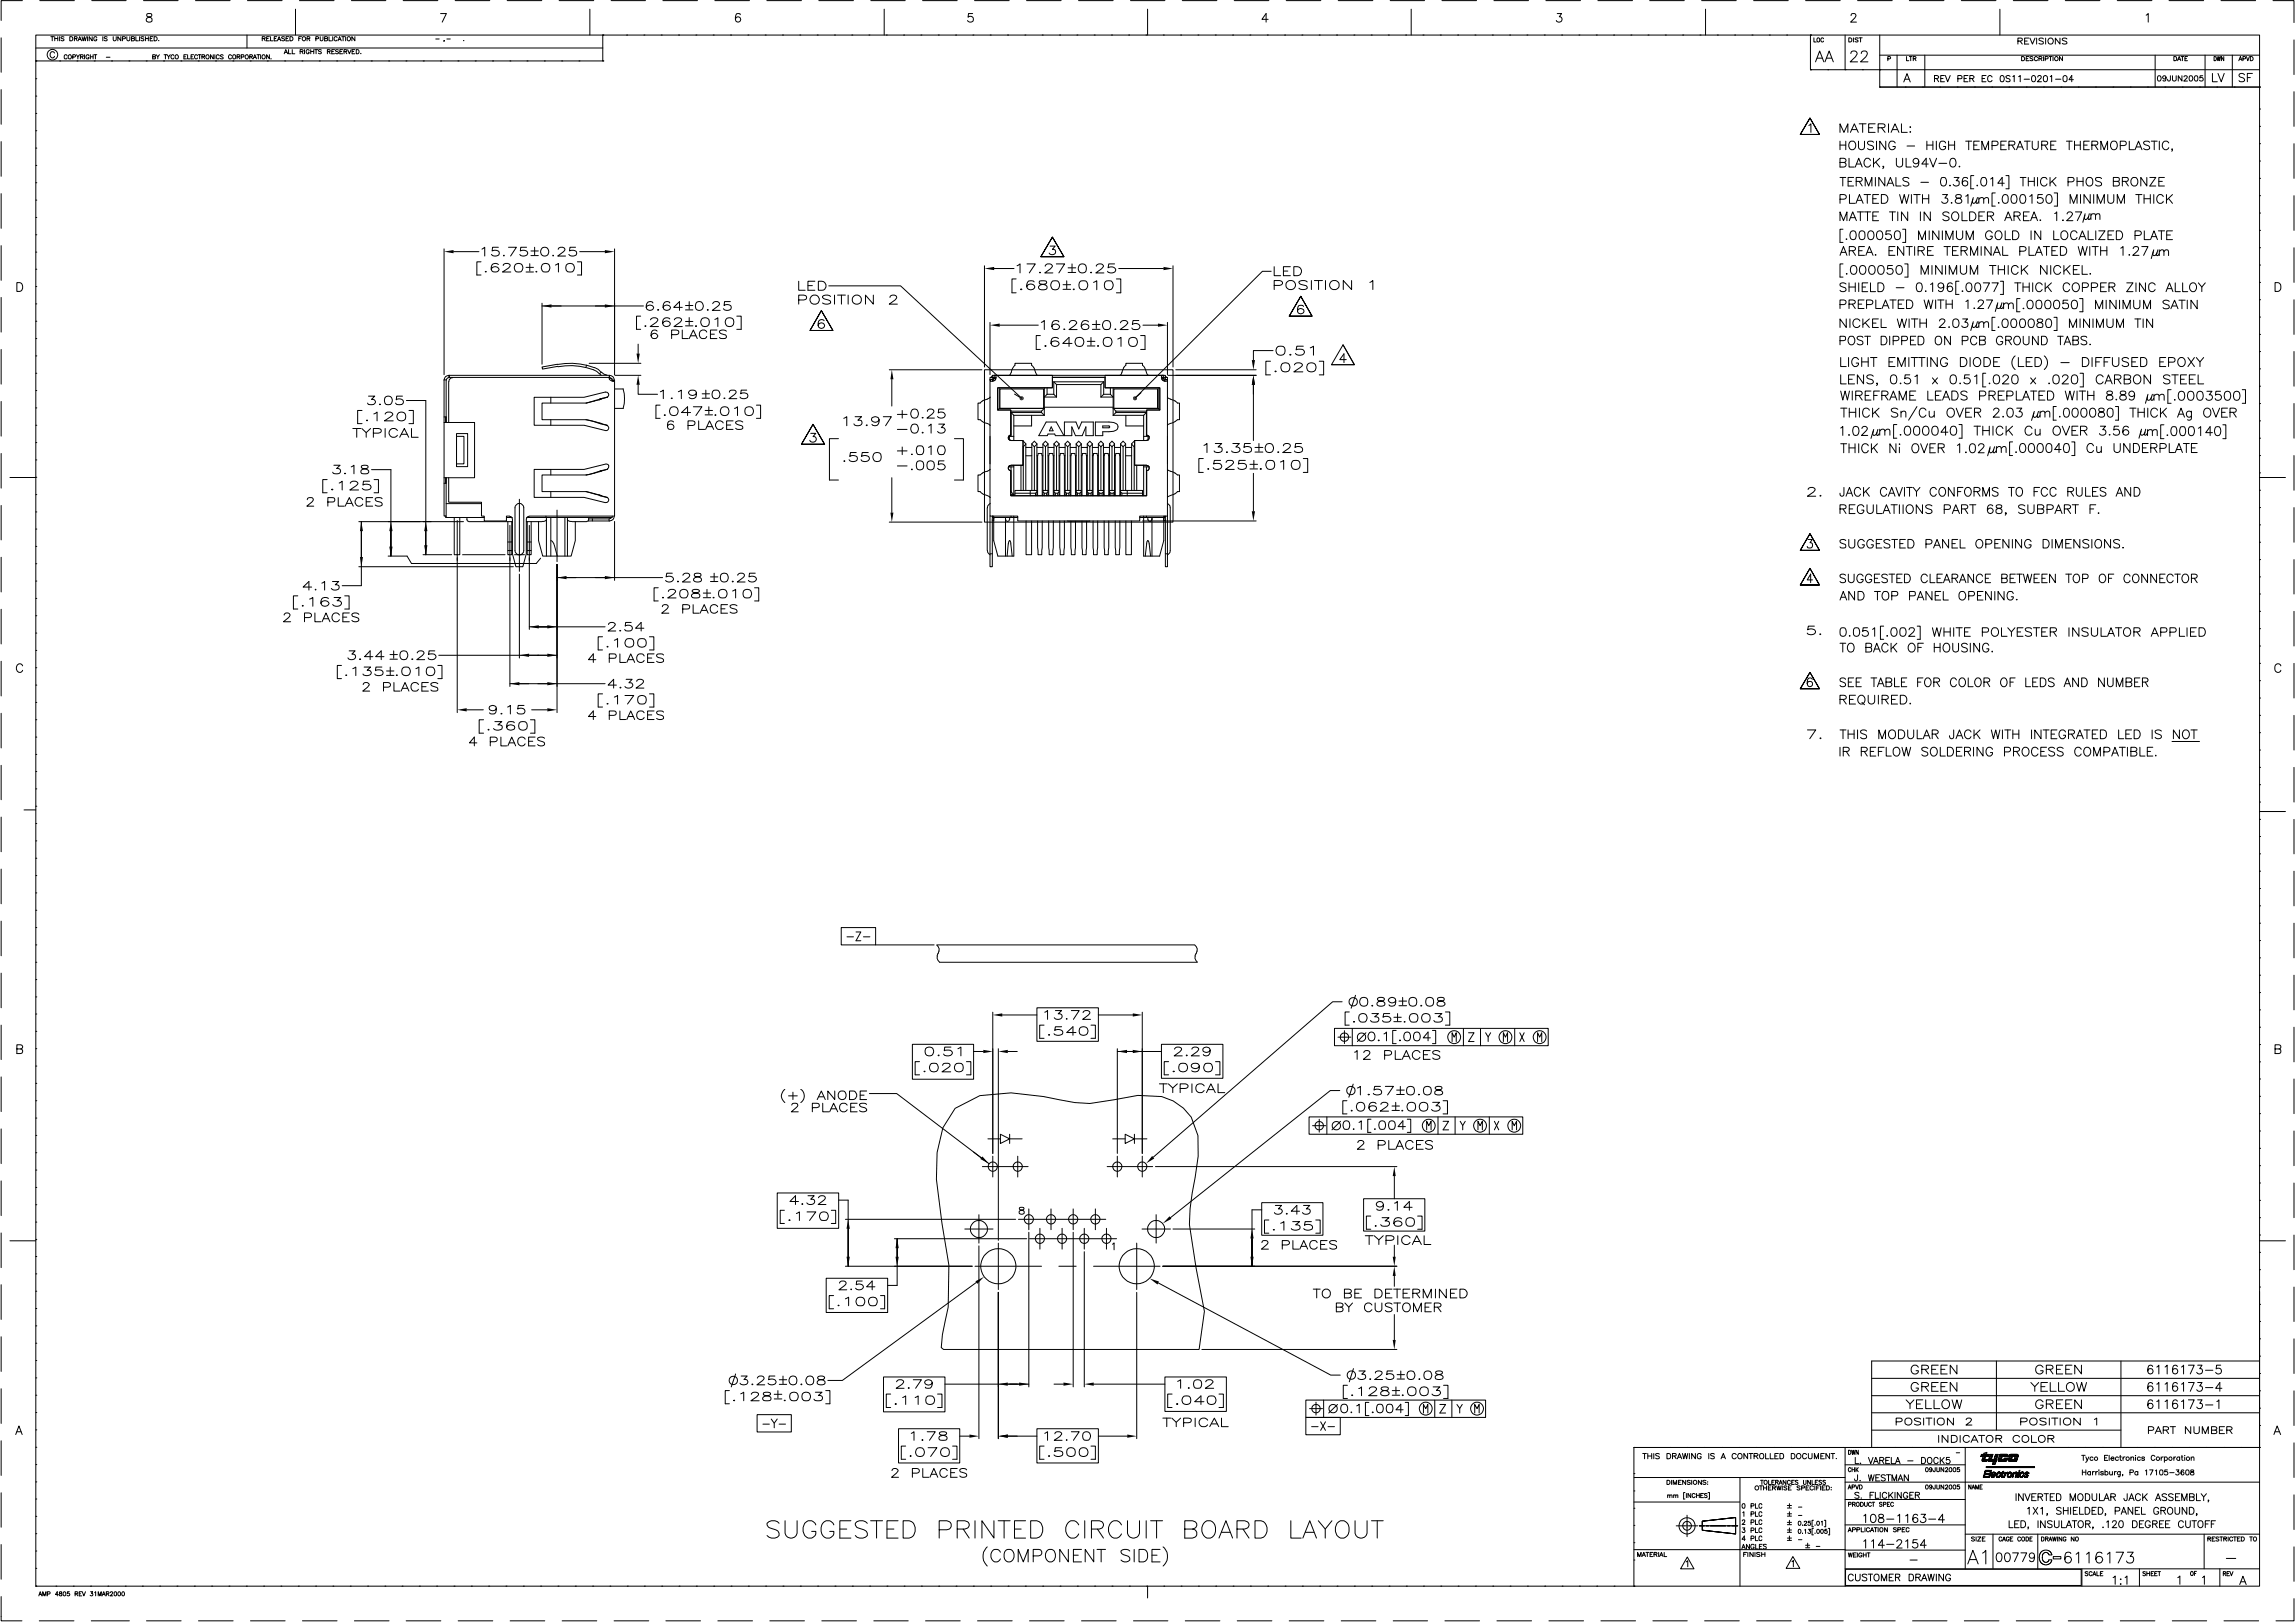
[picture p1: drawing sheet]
<svg xmlns="http://www.w3.org/2000/svg" width="841mm" height="594mm" viewBox="0 0 841 594" stroke-linecap="round" stroke-linejoin="round" font-family="sans-serif">
<g fill="none" stroke="#000" stroke-width=".37">
<path d="M.4 13.9v12.6M8.2 .2h-7.8v7.3M13.1 12.8h814.9v568.2h-814.9zM13.1 17.6h207.8M14.6 .2h12.7M18.6 13.4h1.1M19.1 13.4v1.6M20 19.4a.83 .83 0 0 0-1-.5 .83 .83 0 0 0-.6 .9v.6a.82 .82 0 0 0 .7 .8 .82 .82 0 0 0 .9-.6M20.1 14.1h1.1M20.1 13.4v1.6M21.2 13.4v1.6M21.8 13.4v1.6"/>
<path d="M23.5 13.6h-1.1l.1 .4 .9 .4-.1 .5-.9-.2M25.6 13.4h.6a.82 .82 0 0 1 .5 .8 .82 .82 0 0 1-.5 .8h-.6zM27.3 14.1h.9v-.6l-.9-.1v1.6M27.8 14.1l.5 .9M28.6 15l.6-1.6 .7 1.6M28.9 14.4h.7M30.1 13.4l.4 1.6 .4-1.6 .3 1.6 .5-1.6M32.1 13.4v1.6M33.6 .2h12.6M33.8 13.4v1.6l-1.1-1.6v1.6M35.5 13.8a.62 .62 0 0 0-.9-.3 .62 .62 0 0 0-.2 .9 .57 .57 0 0 0 .4 .6 .57 .57 0 0 0 .7-.4v-.2h-.4M37.7 13.4v1.6"/>
<path d="M39.3 13.6h-1.1l.2 .4 .8 .4-.1 .5-.9-.2M41.5 13.4v1.1l.4 .5 .7-.5v-1.1M44.3 13.4v1.6l-1.1-1.6v1.6M44.9 14.2l1-.1 .1-.4-1.1-.3v1.6M46.5 13.4v1.1l.5 .5 .6-.5v-1.1M48.2 14.1h.9l.2-.4-1.1-.3v1.6l1-.2 .1-.4-.4-.3M49.8 13.4v1.6h.9M51.1 13.4v1.6M52.6 .2h12.7M52.7 13.6h-1.1l.2 .4 .9 .4-.1 .5-1-.2M53.3 14.1h1.1M53.3 13.4v1.6"/>
<path d="M53.9 5.1l-.1 .6 .5 .5a1.18 1.18 0 0 1 1.2 .4 1.18 1.18 0 0 1 .1 1.2l-.6 .3-1.1-.2a.9 .9 0 0 1-.3-1 .9 .9 0 0 1 .9-.6l1-.3 .1-.6a1.34 1.34 0 0 0-1.7-.3zM54.4 13.4v1.6M55 14.1h.6M56 13.4h-1v1.6h1M56.5 13.4h.5a.78 .78 0 0 1 .6 .8 .78 .78 0 0 1-.6 .8h-.5zM58.2 14.8h.1M71.6 .2h12.7M90.5 12.8v4.8M90.7 .2h12.7M96.1 14.1h.9l.2-.4-1.1-.3v1.6M96.7 14.1l.5 .9M97.7 14.1h.6"/>
<path d="M98.7 13.4h-1v1.6h1M99.1 13.4v1.6h1M100.5 14.1h.6M101.4 13.4h-.9v1.6h.9M101.7 15l.6-1.6 .6 1.6M101.9 14.4h.8M104.1 19.7l.6-1.5 .7 1.5M104.3 13.6h-1.1l.2 .4 .8 .4-.1 .5-.9-.2M104.4 19.2h.8M104.8 14.1h.6M105.7 18.2v1.5h1M105.8 13.4h-1v1.6h1"/>
<path d="M106.3 13.4h.5a.78 .78 0 0 1 .6 .8 .78 .78 0 0 1-.6 .8h-.5zM107.1 18.2v1.5h.9M108.3 3.4v9.4M109.5 14.1h.6M109.7 .2h12.7M110 18.9h.9l.2-.5-1.1-.2v1.5M110.5 13.4h-1v1.6M110.6 18.9l.5 .8M111.6 18.2v1.5M112.5 14.1h1v-.5l-1-.2v1.6M113 14.1l.5 .9M113.3 18.5a.62 .62 0 0 0-.9-.3 .62 .62 0 0 0-.2 .9l.4 .6 .7-.3v-.3h-.4"/>
<path d="M113.9 18.2v1.5M113.9 18.9h1.1M115 18.2v1.5M115.3 18.2h1.1M115.7 14.2l1-.1 .1-.4-1.1-.3v1.6M115.8 18.2v1.5M117.3 13.4v1.3l.5 .3 .6-.5v-1.1M117.8 18.3h-1.1l.1 .5 .9 .3 .1 .3-.4 .3-.7-.3M119 14.1h.9l.2-.4-1.1-.3v1.6l1-.2 .1-.4-.5-.3M120 18.9h.9l.1-.6-1-.1v1.5M120.5 18.9l.5 .8M120.6 13.4v1.6h.9"/>
<path d="M121.6 18.9h.6M121.9 13.4v1.6M122.6 18.2h-1v1.5h1M123.5 13.8a.62 .62 0 0 0-.8-.3 .62 .62 0 0 0-.3 .9 .57 .57 0 0 0 .5 .6 .57 .57 0 0 0 .6-.4M123.9 15l.6-1.6 .6 1.6M124 18.3h-1.1l.2 .5 .9 .3v.3l-.4 .3-.7-.3M124.1 14.4h.8M124.5 18.9h.7M125.2 13.4h1.1M125.6 18.2h-1.1v1.5h1.1M125.7 13.4v1.6M126.1 18.9h.9l.1-.6-1-.1v1.5"/>
<path d="M126.6 18.9l.5 .8M126.7 13.4v1.6M127.3 13.6a.7 .7 0 0 1 1 .1 .7 .7 0 0 1-.1 1 .7 .7 0 0 1-.9-.1zM127.4 18.2l.6 1.5 .7-1.5M128.8 .2h12.6M129 18.9h.6M130 13.4v1.6l-1.1-1.6v1.6M130 18.2h-1v1.5h1M130.6 18.2h.5a.82 .82 0 0 1 .5 .7 .82 .82 0 0 1-.5 .8h-.5zM132.2 19.5h.1M147.7 .2h12.7M159.7 14.3h1.3"/>
<path d="M161.5 5h2.1l-1.5 3.1M162.8 14.9l-.2 .3M163.7 14.3h1.3M166.8 .2h12.7M169.9 14.8h.1M185.8 .2h12.7M204.9 .2h12.7M216.2 3.4v9.4M220.9 12.8h.1M220.9 12.8v9.5h-207.8M223.9 .2h12.7M229.6 12.8h.1"/>
<path d="M236 12.8h.1M242.3 12.8h.1M242.9 .2h12.7M248.7 12.8h.1M255 12.8h.1M261.4 12.8h.1M262 .2h12.7M267.7 12.8h.1M271.3 5.4l-.1-.3a1.15 1.15 0 0 0-1.5 .5 1.77 1.77 0 0 0 .7 2.5 .97 .97 0 0 0 1-.9 .97 .97 0 0 0-.9-1 .97 .97 0 0 0-1 .9M274.1 12.8h.1M280.4 12.8h.1M281 .2h12.7"/>
<path d="M286.8 12.8h.1M293.1 12.8h.1M299.5 12.8h.1M300.1 .2h12.7M305.8 12.8h.1M312.2 12.8h.1M318.4 12.8h.1M319.1 .2h12.6M324 3.4v9.4M324.8 12.8h.1M331.1 12.8h.1M337.5 12.8h.1"/>
<path d="M338.1 .2h12.7M343.8 12.8h.1M350.2 12.8h.1M356.4 5h-1.5l-.1 1.3a1.11 1.11 0 0 1 1.6 0 1.11 1.11 0 0 1-.2 1.7 1.11 1.11 0 0 1-1.6-.5M356.5 12.8h.1M357.1 .2h12.7M362.9 12.8h.1M369.2 12.8h.1M375.6 12.8h.1M376.2 .2h12.7M381.9 12.8h.1M388.3 12.8h.1"/>
<path d="M394.6 12.8h.1M395.2 .2h12.7M401 12.8h.1M407.3 12.8h.1M413.6 12.8h.1M414.3 .2h12.6M419.9 12.8h.1M420.5 3.4v9.4M426.3 12.8h.1M432.6 12.8h.1M433.2 .2h12.7M439 12.8h.1"/>
<path d="M445.3 12.8h.1M451.7 12.8h.1M452.3 .2h12.7M458 12.8h.1M464.4 12.8h.1M464.7 7.1h-2.2l1.5-2.1v3.1M470.7 12.8h.1M471.3 .2h12.7M477.1 12.8h.1M483.4 12.8h.1M489.8 12.8h.1M490.4 .2h12.7"/>
<path d="M496.1 12.8h.1M502.5 12.8h.1M508.8 12.8h.1M509.4 .2h12.7M515.1 12.8h.1M517.1 3.4v9.4M521.5 12.8h.1M527.8 12.8h.1M528.4 .2h12.7M534.2 12.8h.1M540.5 12.8h.1M546.9 12.8h.1"/>
<path d="M547.5 .2h12.7M553.2 12.8h.1M559.6 12.8h.1M565.9 12.8h.1M566.5 .2h12.7M570.7 5h1.6l-.9 1.2a1.04 1.04 0 0 1 .9 1.4 1.04 1.04 0 0 1-1.6 .3l-.4-.4M572.3 12.8h.1M578.6 12.8h.1M585 12.8h.1M585.6 .2h12.7M591.3 12.8h.1M597.7 12.8h.1"/>
<path d="M603.9 12.8h.1M604.5 .2h12.7M610.3 12.8h.1M616.6 12.8h.1M623 12.8h.1M623.6 .2h12.7M625 3.4v9.4M629.3 12.8h.1M635.7 12.8h.1M642 12.8h.1M642.6 .2h12.7M648.4 12.8h.1"/>
<path d="M654.7 12.8h.1M661.7 .2h12.7M663.5 12.8h.1M663.5 12.8v12.7h25.3M664.7 13.9v1.5h.9M665.9 14.1l.3-.2 .6 .2v.9a.53 .53 0 0 1-.6 .4 .53 .53 0 0 1-.4-.6zM668.3 14.2a.53 .53 0 0 0-.6-.3 .53 .53 0 0 0-.4 .5 .61 .61 0 0 0 .1 .8 .61 .61 0 0 0 .8 0l.1-.2M676.2 12.8v12.7M677.5 13.9h.5a.78 .78 0 0 1 .6 .7 .78 .78 0 0 1-.6 .8h-.5zM678.3 19.6l.1-.6a1.32 1.32 0 0 1 1.9 0l.3 .8-.6 1-2 1.9h2.7M678.4 5.7l.2-.6 .9-.1 .5 .2a.97 .97 0 0 1-.3 1.4l-1.5 1.5h2.1M679.2 13.9v1.5"/>
<path d="M680.7 .2h12.7M680.9 14.1l-.3-.2-.8 .2 1.1 .9-.3 .4-.8-.2M681.2 13.9h1.2M681.8 13.9v1.5M682.1 19.6l.1-.6a1.33 1.33 0 0 1 1.9 0 1.42 1.42 0 0 1-.3 1.8l-2 1.9h2.7M688.8 12.8v19.1M699.7 .2h12.7M718.7 .2h12.7M732.9 3.4v9.4M737.8 .2h12.7M739.5 15l1.4-.1 .1-.8-1.5-.2v2.2M740.2 15l.9 1.1"/>
<path d="M741.9 15h1M743.5 13.9h-1.6v2.2h1.6M743.9 13.9l.9 2.2 .9-2.2M746.3 13.9v2.2M748.8 14.3l-.2-.3h-1.2l-.1 .7 1.3 .5 .2 .7-.6 .2-1-.2M749.6 13.9v2.2M754.9 13.9v2.2l-1.7-2.2v2.2M756.8 .2h12.7M757.4 14.3l-.6-.4-.8 .1-.3 .3 .1 .4 1.4 .5 .2 .7-.6 .2-1.1-.2M775.9 .2h12.7M786.5 5.6l.7-.6v3.1M794.9 .2h12.7"/>
<path d="M813.9 .2h12.7M833 .2h7.7v8.1M840.7 14.6v12.7M.4 32.8v12.7M13.1 22.3h.1M13.1 28.8h.1M13.1 35.2h.1M21.8 22.3h.1M24.6 20.5l-.4-.5-.7 .5 .3 1.1h.6l.2-.4M25.1 20.3l.4-.3a.89 .89 0 0 1 .7 .7 .89 .89 0 0 1-.3 .9l-.8-.2zM26.7 20.9l.8-.1 .1-.6-.9-.2v1.6M28 20l.5 .8v.8"/>
<path d="M28.2 22.3h.1M29.1 20l-.6 .8M29.5 20.8l.9-.1 .1-.5-1-.2v1.6M30 20.8l.5 .8M31 20v1.6M32.6 20.5l-.3-.5a.84 .84 0 0 0-.8 .6 .84 .84 0 0 0 .3 1h.6l.2-.5h-.3M33.1 20.8h1M33.1 20v1.6M34.1 20v1.6M34.5 20h1M34.5 22.3h.1M35 20v1.6"/>
<path d="M38.9 21h1.4M40.9 22.3h.1M47.2 22.3h.1M53.6 22.3h.1M56 20.8l.8-.1v-.6l-.8-.1v1.6h.8l.2-.5-.4-.3M57.2 20l.6 .8v.8M58.4 20l-.6 .8M59.9 22.3h.1M60.1 20h1M60.6 20v1.6M61.2 20l.6 .8v.8M62.4 20l-.6 .8"/>
<path d="M63.8 20.5l-.4-.5a.84 .84 0 0 0-.7 .6 .84 .84 0 0 0 .3 1h.6l.2-.4M64.3 20.3l.3-.3a.84 .84 0 0 1 .8 .6 .84 .84 0 0 1-.4 1l-.7-.2zM66.3 22.3h.1M67.4 20.8h.6M68.3 20h-.9v1.6h.9M68.7 20v1.6h.9M70 20.8h.5M71 20h-1v1.6h1M72.4 20.5a.56 .56 0 0 0-.6-.5 .56 .56 0 0 0-.5 .6l.2 1h.6l.3-.4M72.6 22.3h.1M72.6 20h1.1M73.2 20v1.6"/>
<path d="M74 20.8l.9-.1v-.6l-.9-.1v1.6M74.5 20.8l.5 .8M75.6 20.3l.3-.3a.89 .89 0 0 1 .7 .7 .89 .89 0 0 1-.2 .9l-.8-.2zM78.1 20v1.6l-1-1.6v1.6M78.7 20v1.6M79 22.3h.1M80.3 20.5a.56 .56 0 0 0-.6-.5 .56 .56 0 0 0-.5 .6l.3 1h.6l.2-.4M81.8 20.3l-.4-.3-.6 .3 1 .8-.2 .5-.8-.2M84.8 20.5a.56 .56 0 0 0-.6-.5 .56 .56 0 0 0-.5 .6l.3 1h.6l.2-.4M85.3 20.3l.4-.3 .6 .3 .1 .9-.3 .4-.8-.2zM85.3 22.3h.1M86.9 20.8l.9-.1 .1-.5-1-.2v1.6"/>
<path d="M87.4 20.8l.5 .8M88.4 20.9l.9-.1v-.7l-.9-.1v1.6M90 20.3l.3-.3a.89 .89 0 0 1 .7 .7 .89 .89 0 0 1-.2 .9l-.8-.2zM91.5 20.8l.9-.1 .1-.5-1-.2v1.6M91.7 22.3h.1M92 20.8l.5 .8M92.8 21.6l.6-1.6 .6 1.6M93 21.1h.8M94.1 20h1.1M94.7 20v1.6M95.5 20v1.6M96.3 20.1l.1-.1a.84 .84 0 0 1 .8 .6 .84 .84 0 0 1-.3 1h-.6l-.3-.5z"/>
<path d="M98 22.3h.1M98.7 20v1.6l-1-1.6v1.6M99.3 21.5h.1M104.3 22.3h.1M110.7 22.3h.1M117 22.3h.1M123.4 22.3h.1M129.7 22.3h.1M136.1 22.3h.1M142.4 22.3h.1M148.8 22.3h.1M155.1 22.3h.1"/>
<path d="M161.5 22.3h.1M167.8 22.3h.1M174.2 22.3h.1M180.5 22.3h.1M186.9 22.3h.1M193.1 22.3h.1M199.5 22.3h.1M205.8 22.3h.1M212.2 22.3h.1M220.9 22.3h.1M663.5 25.5h.1M665.3 22.7l1.5-4 1.6 4"/>
<path d="M665.9 21.3h2M668.8 22.7l1.5-4 1.5 4M669.4 21.3h1.8M669.8 25.5h.1M676.2 25.5h.1M682.5 25.5h.1M688.8 25.5h.1M688.8 31.9h.1M688.8 31.9h139.2M688.8 20.2h139.2M688.8 25.5h139.2M691.8 21.6l.9-.1v-.6l-.9-.2v1.5"/>
<path d="M695.2 20.2v11.7M697.7 30l1.1-3 1.2 3M698.1 29h1.5M698.2 31.9h.1M698.7 20.7v1.5h.8M699.7 20.7h1M700.2 20.7v1.5M701.1 21.5l.9-.1 .1-.5-1-.2v1.5M701.6 21.5l.5 .7M704.5 31.9h.1M705.4 20.2v11.7M708.9 28.8l1.3-.1 .2-.6-.6-.4h-.9v2.2"/>
<path d="M709.7 28.8l.7 1.1M710.9 31.9h.1M711.2 28.8h.9M712.6 27.7h-1.4v2.2h1.4M712.9 27.7l.8 2.2 1-2.2M717.2 31.9h.1M717.5 28.8h1.3l.1-.9-1.4-.2v2.2M719.8 28.8h.8M721.2 27.7h-1.4v2.2h1.4M721.9 28.8l1.2-.1 .3-.6-.6-.4h-.9v2.2M722.6 28.8l.8 1.1M723.6 31.9h.1"/>
<path d="M726.4 28.8h.9M727.8 27.7h-1.4v2.2h1.4M729.9 31.9h.1M730 28.2a.82 .82 0 0 0-1-.6 .82 .82 0 0 0-.6 1 .91 .91 0 0 0 .4 1.2 .91 .91 0 0 0 1.2-.4M733.2 27.8a.68 .68 0 0 1 1.1 .3v1.4l-.2 .4h-.5a1.53 1.53 0 0 1-.4-2.1zM736.2 31.9h.1M736.6 28l-.5-.3-1 .3 .2 .6 1.2 .5-.1 .8h-.7l-.6-.3M737.6 28.1l.5-.4v2.2M739.7 28.1l.6-.4v2.2M740.8 20.7h.6a.81 .81 0 0 1 .6 .8 .81 .81 0 0 1-.6 .7h-.6zM741.8 29h1.9M742.5 31.9h.1"/>
<path d="M742.5 21.5h.6M743.5 20.7h-1v1.5h1M744.8 27.8l.3-.1a1.16 1.16 0 0 1 .9 1.1 1.16 1.16 0 0 1-.9 1.1 1.43 1.43 0 0 1-.3-2.1zM745 21l-.4-.3-.5 .1-.2 .3 .8 .5 .3 .5h-1.1M746.7 21.1a.6 .6 0 0 0-.7-.4 .6 .6 0 0 0-.5 .6v.4a.62 .62 0 0 0 .5 .6 .62 .62 0 0 0 .7-.4M746.8 28.2l.4-.5h.4l.4 .4v.5l-1.4 1.3h1.5M747.2 21.5h.8l.3-.4-.3-.4h-.8v1.5M747.8 21.5l.5 .7M748.9 31.9h.1M748.9 20.7v1.5M749.1 27.8a.7 .7 0 0 1 1.1 .3l.1 .6a.93 .93 0 0 1-.8 1.2 1.36 1.36 0 0 1-.4-2.1zM749.5 21.6l.9-.1 .1-.6-1-.2v1.5"/>
<path d="M750.9 20.7h1.1M751.3 28.1l.5-.4v2.2M751.4 20.7v1.5M752.3 20.7v1.5M753.3 29h1.9M755.2 31.9h.1M755.8 20.7v1.5l-1.1-1.5v1.5M756.1 28.1a.75 .75 0 0 1 .7-.4 .75 .75 0 0 1 .6 .4l.1 .6a.92 .92 0 0 1-.8 1.2 1.2 1.2 0 0 1-.6-1.8zM759.8 29.2h-1.6l1-1.5v2.2M761.6 31.9h.1M767.9 31.9h.1M774.3 31.9h.1"/>
<path d="M780.6 31.9h.1M787 31.9h.1M789.8 20.2v11.7M790.9 27.8l.2-.1a.94 .94 0 0 1 .9 1.1 .94 .94 0 0 1-1.1 .8l-.3-.8zM793.3 31.9h.1M793.8 28.3l-.1 .4a.6 .6 0 0 1-1.1-.1 .6 .6 0 0 1 .6-.9 1.04 1.04 0 0 1 .6 1.1 1.04 1.04 0 0 1-.8 .9l-.4-.3M795.4 27.7l-.2 1.8-.7 .1-.2-.6M796.1 27.7v1.5l.6 .5 .7-.3 .1-1.7M796.6 20.7a.84 .84 0 0 1 1 .4 .84 .84 0 0 1-.2 1.1h-.8zM798 22.2l.6-1.5 .6 1.5M798.2 21.7h.7M799.3 20.7h1"/>
<path d="M799.6 27.7v2l-1.4-2v2M799.7 31.9h.1M799.8 20.7v1.5M800.4 28.2a.61 .61 0 0 1 .6-.5 .61 .61 0 0 1 .5 .5l-1.2 1.5h1.3M800.7 21.5h.6M801.6 20.7h-.9v1.5h.9M802.5 27.8l.2-.1a.94 .94 0 0 1 .9 1.1 .94 .94 0 0 1-1.1 .8l-.3-.8zM804.4 27.8l.3-.1a1 1 0 0 1 .7 1 1 1 0 0 1-.7 1l-.6-.9zM806 31.9h.1M807.2 27.7h-.9l-.2 .9a.72 .72 0 0 1 1.1-.1 .72 .72 0 0 1-.1 1.1 .72 .72 0 0 1-1.1-.3M808.1 20.2v11.7M810.8 26.9v3h1.7"/>
<path d="M811.4 20.7a.77 .77 0 0 1 .8 .8 .77 .77 0 0 1-.8 .7zM812.4 31.9h.1M812.5 20.7l.3 1.5 .3-1.5 .3 1.5 .3-1.5M812.8 26.9l1.2 3 1.1-3M814.9 20.7v1.5l-.8-1.5v1.5M818.1 20.2v11.7M818.7 31.9h.1M820.4 22.2l.6-1.5 .6 1.5M820.7 21.7h.7M821.9 21.6l.9-.1 .1-.6-1-.2v1.5M822.5 27.4a1.1 1.1 0 0 0-1.1-.6 1.1 1.1 0 0 0-.9 .9l.5 .5 1.2 .5 .3 .8a1.38 1.38 0 0 1-2 0M823.2 20.7l.5 1.5 .6-1.5"/>
<path d="M823.6 28.4h1.1M824.7 20.7a.84 .84 0 0 1 .9 .4 .84 .84 0 0 1-.1 1l-.8 .1zM825.4 26.9h-1.8v3M828 39.9h.1M828 31.9h.1M840.7 33.6v12.7M.4 51.9v12.7M13.1 41.5h.1M13.1 47.9h.1M13.1 54.2h.1M662.9 45.9l.7-.5v3.1M663.3 43.2l3.5 6h-7.1l3.6-6 3.5 6h-7.1z"/>
<path d="M674.3 48.5v-3.1l1.4 3.1 1.5-3.1v3.1M674.3 59.5l1.9-.1 .3-.5-.2-.6-.6-.3h-1.4v3.2h1.4a.85 .85 0 0 0 .6-1.4l-.6-.3M674.3 51.7v3.1M674.3 53.1h2.1M676.4 51.7v3.1M677.6 58v3.2h1.9M678.1 51.8a1.56 1.56 0 0 1 2 1.3 1.56 1.56 0 0 1-1.7 1.7 1.85 1.85 0 0 1-.3-3zM678.1 48.5l1.4-3.1 1.5 3.1M678.6 47.5h1.8M681.1 51.7v2.2a1.11 1.11 0 0 0 1.1 .9 1.11 1.11 0 0 0 1.1-.9v-2.2M681.3 45.4h2.6M682.6 45.4v3.1"/>
<path d="M684.8 46.8h1.4M685.5 58.7a1.23 1.23 0 0 0-1.8-.6 1.7 1.7 0 0 0-.6 1.9 1.7 1.7 0 0 0 1.6 1.2l.8-.8M686.6 52.1a1.31 1.31 0 0 0-2.2 .3l.6 .7 1.2 .4 .4 .9a1.55 1.55 0 0 1-2.2 0M686.6 58v3.2M687.2 45.4h-2.4v3.1h2.4M687.4 59.4l1.4 1.8M687.7 51.7v3.1M688.3 46.8l2.1-.1a.68 .68 0 0 0 .4-.6 .68 .68 0 0 0-.4-.7h-2.1v3.1M688.8 58l-2.2 2.1M689.5 46.8l1.3 1.7M691.1 51.7v3.1l-2.3-3.1v3.1M692.1 45.4v3.1"/>
<path d="M693 48.5l1.4-3.1 1.5 3.1M693.5 47.5h1.8M694.5 52.4a1.35 1.35 0 0 0-1.8-.6 1.35 1.35 0 0 0-.5 1.8 1.19 1.19 0 0 0 1.1 1.3 1.19 1.19 0 0 0 1.2-1.3h-.8M694.9 58v2.3a1.16 1.16 0 0 0 1.2 .9 1.16 1.16 0 0 0 1.1-.9v-2.3M696.8 45.4v3.1h2.1M698.5 58v3.2h1.9M698.8 53.5h2.8M699.9 46.5h.3zM699.9 48.3h.3zM703.2 59.1a1.06 1.06 0 0 1-1.5 1 1.06 1.06 0 0 1-.4-1.7 1.06 1.06 0 0 1 1.7 .1 1.65 1.65 0 0 1 .2 1.7 1.65 1.65 0 0 1-1.4 1l-.6-.4M706.1 53.1h2.2M706.1 51.7v3.1"/>
<path d="M707.1 58l1.3 3.2 1.3-3.2M708.3 51.7v3.1M709.6 51.7v3.1M710.5 59.8h2.9M713 52.4a1.2 1.2 0 0 0-1.4-.7 1.2 1.2 0 0 0-.9 1.2 1.36 1.36 0 0 0 .4 1.7 1.36 1.36 0 0 0 1.8-.2l.1-.8h-.8M714.1 53.1h2.2M714.1 51.7v3.1M715 58.1a1.08 1.08 0 0 1 1.6 .5 1.48 1.48 0 0 1 .1 1.8 1.48 1.48 0 0 1-1.7 .6 2.24 2.24 0 0 1 0-2.9zM716.3 51.7v3.1M720.3 51.7h2.2M721.4 51.7v3.1M723.3 53.1h1.2"/>
<path d="M725.3 51.7h-2v3.1h2M726.3 54.8v-3.1l1.2 3.1 1.2-3.1v3.1M730 53.3l1.9-.2a.79 .79 0 0 0 0-1.3l-1.9-.1v3.1M733.2 53.1h1.3M735.2 51.7h-2v3.1h2M736.2 53.1h1.8l.4-.8-.4-.5-1.8-.1v3.1M737.3 53.1l1.1 1.7M739 54.8l1.2-3.1 1.3 3.1M739.5 53.8h1.5M741.9 51.7h2.1M742.9 51.7v3.1M744.7 51.7v2.2a1.12 1.12 0 0 0 1.1 .9 1.12 1.12 0 0 0 1.1-.9v-2.2"/>
<path d="M748.2 53.1h1.9l.3-.8-.3-.5-1.9-.1v3.1M749.3 53.1l1.1 1.7M751.5 53.1h1.2M753.4 51.7h-1.9v3.1h1.9M757.3 51.7h2.1M758.3 51.7v3.1M760.2 53.1h2.1M760.2 51.7v3.1M762.3 51.7v3.1M763.6 53.1h1.3M765.6 51.7h-2v3.1h2M766.6 53.1h1.8l.4-.8-.4-.5-1.8-.1v3.1"/>
<path d="M767.7 53.1l1.1 1.7M769.9 54.8v-3.1l1.2 3.1 1.2-3.1v3.1M774 51.8a1.6 1.6 0 0 1 2 1.1 1.6 1.6 0 0 1-1 1.9 1.68 1.68 0 0 1-1.6-1.2 1.68 1.68 0 0 1 .6-1.8zM777 53.3l1.9-.2a.78 .78 0 0 0 .3-.8 .78 .78 0 0 0-.8-.6h-1.4v3.1M780.3 51.7v3.1h1.9M782.4 54.8l1.3-3.1 1.2 3.1M782.9 53.8h1.5M787.7 52.1a1.31 1.31 0 0 0-2.2 .3l.4 .5 1.5 .6 .3 .9a1.55 1.55 0 0 1-2.2 0M788.3 51.7h2.2M789.4 51.7v3.1M791.3 51.7v3.1M794.8 52.4a1.34 1.34 0 0 0-1.9-.6 1.34 1.34 0 0 0-.5 1.8 1.22 1.22 0 0 0 1 1.3 1.22 1.22 0 0 0 1.4-.8"/>
<path d="M796.1 54.7h-.2h.2l-.2 .7M828 59h.1M828 52.6h.1M828 46.3h.1M840.7 52.6v12.7M.4 70.9v12.7M13.1 60.6h.1M13.1 66.9h.1M13.1 73.3h.1M13.1 79.6h.1M674.3 73l1.9-.2 .4-.9-.9-.6h-1.4v3.2M674.3 65h2.1"/>
<path d="M675.3 65v3.1M677.3 66.4h1.2M677.8 71.3v3.2h2M678.2 79.7h1.6M679.3 65h-2v3.1h2M679.9 61.2l1.2-3.2 1.3 3.2M680.1 74.5l1.3-3.2 1.4 3.2M680.2 66.4l1.9-.1 .3-.7-.3-.5-1.9-.1v3.1M680.4 60.1h1.5M680.6 73.4h1.6M680.6 77.6h2.3M681.3 66.4l1.1 1.7"/>
<path d="M681.7 77.6v3.2M683.1 71.3h2.4M683.3 77.6h2.2M683.5 68.1v-3.1l1.3 3.1 1.2-3.1v3.1M684.3 71.3v3.2M684.4 77.6v3.2M686.3 72.8h1.3M686.3 79.1h1.4M687.2 65v3.1M688.4 71.3h-2.1v3.2h2.1M688.4 77.6h-2.1v3.2h2.1M689.4 71.3h1.2a1.67 1.67 0 0 1 1.2 1.6 1.67 1.67 0 0 1-1.2 1.6h-1.2z"/>
<path d="M690.3 61h-.4h.4l-.4 .8M690.7 65v3.1l-2.2-3.1v3.1M691.5 68.1l1.2-3.1 1.3 3.1M692 67.1h1.5M692.4 77.6h2.2M693.5 77.6v3.2M694.8 65v3.1h1.8M695.5 77.6v3.2M696.1 71.3l.9 3.2 .8-3.2 .9 3.2 .8-3.2M699.1 77.6v3.2l-2.3-3.2v3.2M699.5 65.4a1.31 1.31 0 0 0-2.2 .3l.6 .6 1.3 .5 .3 .9a1.54 1.54 0 0 1-2.2 0M700.4 71.3v3.2"/>
<path d="M701.3 71.3h2.4M702.5 71.3v3.2M703.7 77.6v3.2M703.9 66.8h2.8M704.5 72.8h2.3M704.5 71.3v3.2M706.6 60.1h-2.3l1.6-2.1v3.2M706.8 71.3v3.2M707.4 77.6v3.2l-2.3-3.2v3.2M711.5 65.1a1.23 1.23 0 0 1 1.7 .5 1.48 1.48 0 0 1 .1 1.8 1.48 1.48 0 0 1-1.8 .6 2.59 2.59 0 0 1 0-2.9zM711.9 71.3h1.8l-1 1.2a1.03 1.03 0 0 1 1.2 1.2 1.03 1.03 0 0 1-1.5 .8l-.9-.6M714.3 78.1a1.29 1.29 0 0 0-1.3-.6 1.29 1.29 0 0 0-1 .9l.1 .3 1.5 .6a.79 .79 0 0 1 .7 1 1.49 1.49 0 0 1-2.3 0"/>
<path d="M714.4 68h.4zM715.2 74.1v.4zM715.9 77.8a1.61 1.61 0 0 1 2 1 1.61 1.61 0 0 1-1 2 1.66 1.66 0 0 1-1.7-1.1 1.66 1.66 0 0 1 .7-1.9zM716.1 65h1.8l-1 1.2a1.01 1.01 0 0 1 1.1 1.1 1.01 1.01 0 0 1-1.4 .8l-.8-.6M716.9 71.4a.66 .66 0 0 0 .3 1.1 1.36 1.36 0 0 1 1.7 1.4 1.26 1.26 0 0 1-1.4 .6 1.26 1.26 0 0 1-1-1.1 1.57 1.57 0 0 1 1.7-.9 .66 .66 0 0 0 .4-1.1zM718.1 60.8v.4zM719 77.6v3.2h1.9M720.3 71.9l.9-.6v3.2M721 65.4l-.1-.3a1.28 1.28 0 0 0-1.7 .5 1.71 1.71 0 0 0 .9 2.5 1.04 1.04 0 0 0 1-1 1.04 1.04 0 0 0-1-1 1.04 1.04 0 0 0-1 1M721.8 77.6h1.1a1.66 1.66 0 0 1 1.2 1.6 1.66 1.66 0 0 1-1.2 1.6h-1.1zM723.1 72.4l-.9 3.1M723.3 64.3h-1.1v4.8h1.1"/>
<path d="M724.3 73.4v1.1h.4l.4-.6M724.6 67.8v.3zM724.7 72.4a2.2 2.2 0 0 1-1.6 2.1l-.3-.4 .2-1.1M725.2 73l.8-.6 .8 .1 .2 2M725.2 72.4v2.1M725.2 79.1h1.2M726.4 65.1a1.15 1.15 0 0 1 1.5 .5 1.46 1.46 0 0 1 .1 1.7 1.46 1.46 0 0 1-1.6 .7 2.24 2.24 0 0 1 0-2.9zM727 73l.5-.5a.76 .76 0 0 1 1.2 .5v1.5M727.3 77.6h-2.1v3.2h2.1M728.3 79.1l2-.1 .3-.8-.9-.6h-1.4v3.2M729.4 79.1l1.2 1.7M729.5 65.6l.8-.6v3.1"/>
<path d="M731.2 70.7h-1.2v4.8h1.2M732.3 74.3h.3zM734.2 71.4a1.09 1.09 0 0 1 1.6 .5v2a1.09 1.09 0 0 1-.9 .6 1.09 1.09 0 0 1-1-.6 2.47 2.47 0 0 1 .3-2.5zM734.5 67.1h-2.4l1.6-2.1v3.1M735.1 64.3h1.1v4.8h-1.1M735.2 79.7h1.6M737.4 71.4a1.06 1.06 0 0 1 1.6 .5 1.48 1.48 0 0 1 .1 1.8 1.48 1.48 0 0 1-1.7 .6 2.62 2.62 0 0 1 0-2.9zM738 79.1l2-.1 .3-.8-.7-.6h-1.6v3.2M739.2 79.1l1.1 1.7M740.3 65h2.1M740.6 71.4a1.05 1.05 0 0 1 1.6 .5 1.48 1.48 0 0 1 .1 1.8 1.48 1.48 0 0 1-1.7 .6 2.59 2.59 0 0 1 0-2.9zM741.3 65v3.1"/>
<path d="M741.5 79.1h1.3M743.3 66.4h2.2M743.3 65v3.1M743.6 77.6h-2.1v3.2h2.1M743.8 71.9l.8-.6v3.2M744.6 79.7h1.7M745.5 65v3.1M746.7 65v3.1M748.5 71.3h-1.7l-.1 1.4a1.17 1.17 0 0 1 1.8-.2 1.17 1.17 0 0 1-.2 1.8 1.17 1.17 0 0 1-1.7-.4M750.2 65.7a1.35 1.35 0 0 0-1.9-.6 1.35 1.35 0 0 0-.5 1.8 1.23 1.23 0 0 0 1 1.2 1.23 1.23 0 0 0 1.4-.7M750.2 71.4a1.06 1.06 0 0 1 1.6 .5 1.48 1.48 0 0 1 .2 1.8 1.48 1.48 0 0 1-1.8 .6 2.26 2.26 0 0 1 0-2.9zM751.3 65v3.1"/>
<path d="M752 66.3l1.4 1.8M752.8 70.7h1.2v4.8h-1.2M752.9 78.2l.8-.6v3.2M753.4 65l-2.1 2.1M757.5 78.4l.6-.8h.7l.7 .6-.5 1.1-1.7 1.5h2.3M757.9 66.6l1.8-.2a.78 .78 0 0 0 .3-.8 .78 .78 0 0 0-.7-.6h-1.4v3.1M758.6 74.5v-3.2l1.3 3.2 1.3-3.2v3.2M760.6 77.6h2.3l-1.7 3.2M761.2 66.4h2.2M761.2 65v3.1M762.4 71.3v3.2M763.4 65v3.1"/>
<path d="M764.1 78.3l-.8 3.1M765.1 65.1a1.59 1.59 0 0 1 2 1 1.59 1.59 0 0 1-1.1 2 1.68 1.68 0 0 1-1.6-1.2 1.68 1.68 0 0 1 .7-1.8zM765.4 79.3v1.1l.7-.6M765.6 78.3a1.98 1.98 0 0 1-1.5 2.1l-.2-.3 .1-1.2M766 71.3v3.2l-2.3-3.2v3.2M766.2 78.9a1.15 1.15 0 0 1 1.6-.5l.1 2M766.2 78.3v2.1M767.3 71.3v3.2M767.9 78.9l.5-.5h1l.1 2M768.5 74.5v-3.2l1.3 3.2 1.3-3.2v3.2M770.1 65.4l-.3-.3a1.36 1.36 0 0 0-1.9 .6l.3 .5 1.6 .6 .3 .9a1.59 1.59 0 0 1-2.2 0M772.4 71.3v2.2a1.11 1.11 0 0 0 1.1 1 1.11 1.11 0 0 0 1.1-1v-2.2"/>
<path d="M774.4 66.4l2-.1 .2-1.1-2.2-.2v3.1h1.5l.7-.3v-1l-.7-.4M775.9 74.5v-3.2l1.3 3.2 1.3-3.2v3.2M777.8 66.4l1.9-.1 .3-.5-.3-.7-1.9-.1v3.1M778.9 66.4l1.1 1.7M781.6 65.1a1.59 1.59 0 0 1 1.9 1.1 1.59 1.59 0 0 1-1 1.9 1.65 1.65 0 0 1-1.6-1.1 1.65 1.65 0 0 1 .7-1.9zM782.7 71.3h2.2M783.8 71.3v3.2M785.7 72.8h2.3M785.7 71.3v3.2M786.7 65v3.1l-2.2-3.1v3.1M787.8 65h2.2l-2.2 3.1h2.2M788 71.3v3.2"/>
<path d="M789.3 71.3v3.2M791.1 66.4h1.3M792.7 72a1.15 1.15 0 0 0-1.4-.7 1.68 1.68 0 0 0-1 1.8 1.68 1.68 0 0 0 1.7 1.4l.7-.8M793.2 65h-2.1v3.1h2.1M793.9 71.3v3.2M794.7 72.7l1.4 1.8M796.1 71.3l-2.2 2.1M828 78h.1M828 71.7h.1M828 65.3h.1M840.7 71.7v12.7M.4 90v12.7"/>
<path d="M13.1 86h.1M13.1 92.3h.1M13.1 98.6h.1M162.7 91.2v46M166.2 92.2h9.3M176.3 95.9h-1.5v4.8h1.5M176.6 91.2l1-.6v3.2M177.8 99.5h.4zM182.6 90.6h-2.1l-.2 1.3a1.46 1.46 0 0 1 1.8-.2 1.46 1.46 0 0 1 .7 1.7 1.94 1.94 0 0 1-2.7-.2M182.6 96.9a1.58 1.58 0 0 0-2.4 0 1.58 1.58 0 0 0 .4 2.4 1.58 1.58 0 0 0 2.3-.7 1.58 1.58 0 0 0-1.5-.9 1.58 1.58 0 0 0-1.4 .9M184.4 97.3a1.45 1.45 0 0 1 2.5-.2l-.5 1.1-2.2 1.4h3M184.5 93.6h.3z"/>
<path d="M186.4 90.6h2.8l-2.1 3.2M192.8 97.9h2.7M192.8 99.6h2.7M193 90.6h-2.2l-.1 1.3 .1-.1a1.64 1.64 0 0 1 2.6 1 1.74 1.74 0 0 1-2.9 .4M194.1 96.6v2.7M194.6 91.9h2.7M194.6 93.6h2.7M195.9 90.6v2.8M196.3 99.5h.5zM202.5 93.6h.4zM203.5 97.1l1.1-.6v3.1M204.6 91.3a1.29 1.29 0 0 1 1.2-.8 1.29 1.29 0 0 1 1.2 1l-.6 .8-2 1.5h2.9"/>
<path d="M210.9 90.6h-2l-.2 1.3a1.46 1.46 0 0 1 1.8-.2 1.46 1.46 0 0 1 .7 1.7 1.94 1.94 0 0 1-2.8-.2M211.6 95.9h1.5v4.8h-1.5M212.4 92.2h9.3M225.2 91.2v46.1M360.8 97.3v37.1M364.3 98.4h7.3M372.7 97.3l1.1-.6v3.3M376.3 96.7h3.1l-2.2 3.3M380.9 99.8h.4zM383 97.5l.3-.5a1.44 1.44 0 0 1 2.4 .6l-.7 .8-2.1 1.6h2.9M384.8 90.1h1.9l-1 1.2a1.05 1.05 0 0 1 1.2 1.2 1.05 1.05 0 0 1-1.6 .8l-.8-.6M385.7 86.8l4.2 7.2h-8.5l4.3-7.2 4.2 7.2h-8.5z"/>
<path d="M387.1 96.7h3l-2.1 3.3M391.4 98.1h2.8M391.4 99.8h2.8M392.9 96.7v2.8M395.8 96.8a1.63 1.63 0 0 1 2.3 1.5 1.63 1.63 0 0 1-2.3 1.5 1.92 1.92 0 0 1 0-3zM399.6 99.8h.5zM401.7 97.5a1.46 1.46 0 0 1 1.3-.9 1.46 1.46 0 0 1 1.4 .7l-.7 1.1-2.1 1.6h2.9M408.4 96.7h-2.1l-.2 1.4a1.75 1.75 0 0 1 2.8 .9 1.81 1.81 0 0 1-3 .4M410 98.4h16.4M429.9 97.3v37.1M465.8 99.4h-3.2l-46.7 46.5M466.9 97.7v3.3h2.4"/>
<path d="M470.3 99.3h1.6M472.9 97.7h-2.6v3.3h2.6M474.1 97.7h1.4a1.66 1.66 0 0 1 1.5 1.6 1.66 1.66 0 0 1-1.5 1.7h-1.4zM674.3 80.8v-3.2l1.3 3.2 1.2-3.2v3.2M674.3 93.5l1.3-3.2 1.2 3.2M674.7 92.4h1.7M675.4 84h-1.1v4.8h1.1M675.4 96.7h-1.1v4.8h1.1M676.7 87.4v.4zM677.7 80.8l1.2-3.2 1.4 3.2M677.7 91.8l1.9-.1 .4-.8-.8-.6h-1.5v3.2M678.4 84.7a1.1 1.1 0 0 1 1.6 .4 1.62 1.62 0 0 1-1.1 2.7 1.92 1.92 0 0 1-.5-3.1z"/>
<path d="M678.6 97.4a1.21 1.21 0 0 1 1.7 .4 1.56 1.56 0 0 1 .1 1.9 1.56 1.56 0 0 1-1.8 .6 2.26 2.26 0 0 1 0-2.9zM678.9 91.8l1.1 1.7M681.1 91.8h1.3M681.7 84.7a1.2 1.2 0 0 1 1.6 .4v2.1a1.09 1.09 0 0 1-.9 .6 1.09 1.09 0 0 1-1-.6 2.68 2.68 0 0 1 .3-2.5zM681.9 97.4a1.21 1.21 0 0 1 1.7 .4 1.56 1.56 0 0 1 .1 1.9 1.56 1.56 0 0 1-1.8 .6 2.26 2.26 0 0 1 0-2.9zM683.3 90.3h-2.2v3.2h2.2M683.8 93.5l1.2-3.2 1.4 3.2M684.3 92.4h1.6M685 84.7a1.12 1.12 0 0 1 1.6 .4 1.61 1.61 0 0 1 .2 1.7 1.61 1.61 0 0 1-1.4 1 1.97 1.97 0 0 1-.4-3.1zM685.3 97.4a1.2 1.2 0 0 1 1.7 .4 1.56 1.56 0 0 1 .1 1.9 1.56 1.56 0 0 1-1.8 .6 2.24 2.24 0 0 1 0-2.9zM687.3 93.2v.3zM688.2 84.7a1.1 1.1 0 0 1 1.6 .4 1.62 1.62 0 0 1-1.1 2.7 1.92 1.92 0 0 1-.5-3.1z"/>
<path d="M688.6 97.4a1.2 1.2 0 0 1 1.7 .4 1.56 1.56 0 0 1 .1 1.9 1.56 1.56 0 0 1-1.8 .6 2.24 2.24 0 0 1 0-2.9zM692.2 91.8h1.4M692.8 84.6h-1.6l-.1 1.3a1.2 1.2 0 0 1 1.8 0 1.2 1.2 0 0 1-.3 1.8 1.2 1.2 0 0 1-1.7-.5M693.5 97.3h-1.7l-.2 1.3a1.19 1.19 0 0 1 1.9 0 1.19 1.19 0 0 1-.3 1.8 1.19 1.19 0 0 1-1.7-.6M694.4 90.3h-2.2v3.2h2.2M694.6 84.7a1.21 1.21 0 0 1 1.7 .4v2.1a1.09 1.09 0 0 1-1 .6 1.09 1.09 0 0 1-.9-.6 2.73 2.73 0 0 1 .2-2.5zM695.3 97.4a1.21 1.21 0 0 1 1.7 .4 1.56 1.56 0 0 1 0 1.9 1.56 1.56 0 0 1-1.7 .6 2.24 2.24 0 0 1 0-2.9zM697.2 84h1.1v4.8h-1.1M697.7 90.3v3.2l-2.3-3.2v3.2M698 96.7h1.2v4.8h-1.2M698.5 90.3h2.3M699.7 90.3v3.2"/>
<path d="M701.6 90.3v3.2M702.9 91.8l1.9-.1 .4-.8-.8-.6h-1.5v3.2M703.1 87.8v-3.2l1.2 3.2 1.3-3.2v3.2M704.1 91.8l1.1 1.7M706.4 91.8h1.2M707 84.6v3.2M708 97.3v3.2M708.5 90.3h-2.1v3.2h2.1M710.5 84.6v3.2l-2.3-3.2v3.2M711.7 97.3v3.2l-2.4-3.2v3.2M711.8 84.6v3.2M712.4 90.3h2.4"/>
<path d="M713 97.3v3.2M713.1 87.8v-3.2l1.3 3.2 1.3-3.2v3.2M713.6 90.3v3.2M715.5 91.8h1.4M717 84.6v2.2a1.17 1.17 0 0 0 1.1 1 1.17 1.17 0 0 0 1.1-1v-2.2M717.6 90.3h-2.1v3.2h2.1M718.4 97.3v2.2a1.17 1.17 0 0 0 1.1 1 1.17 1.17 0 0 0 1.2-1v-2.2M718.7 91.8l1.9-.1 .3-.8-.8-.6h-1.4v3.2M719.8 91.8l1.1 1.7M720.5 87.8v-3.2l1.4 3.2 1.2-3.2v3.2M722.1 93.5v-3.2l1.3 3.2 1.3-3.2v3.2M726 90.3v3.2"/>
<path d="M729.1 97.3h2.3M729.7 90.3v3.2l-2.3-3.2v3.2M730.1 85.3a1.36 1.36 0 0 0-1.8-.6 1.36 1.36 0 0 0-.7 1.8 1.23 1.23 0 0 0 1.3 1.3 1.23 1.23 0 0 0 1.2-1.3h-.8M730.3 97.3v3.2M730.4 93.5l1.4-3.2 1.2 3.2M730.9 92.4h1.7M731.7 84.7a1.61 1.61 0 0 1 2 1 1.61 1.61 0 0 1-1 2.1 1.68 1.68 0 0 1-1.6-1.2 1.68 1.68 0 0 1 .6-1.9zM732.3 97.3v3.2M732.3 98.8h2.3M733.9 90.3v3.2h1.9M734.6 97.3v3.2M734.7 80.8l1.2-3.2 1.4 3.2"/>
<path d="M734.8 84.6v3.2h2M735.9 97.3v3.2M737.5 84.6h1.2a1.71 1.71 0 0 1 1.2 1.6 1.71 1.71 0 0 1-1.2 1.6h-1.2zM739.6 98a1.36 1.36 0 0 0-1.9-.6 1.36 1.36 0 0 0-.6 1.8 1.28 1.28 0 0 0 1 1.3 1.28 1.28 0 0 0 1.5-.8M740.2 92l1.9-.2 .3-.9-.8-.6h-1.4v3.2M740.7 97.3v3.2M741.6 98.6l1.5 1.9M743.1 97.3l-2.4 2.1M743.5 90.3v3.2h2M744.1 80.8l1.3-3.2 1.3 3.2M744.3 84.6v3.2M745.8 93.5l1.4-3.2 1.3 3.2"/>
<path d="M746.3 92.4h1.7M747.7 80.5v.3zM747.9 84.6v3.2l-2.2-3.2v3.2M748.8 90.3h2.3M750 90.3v3.2M750.2 97.3v3.2l-2.4-3.2v3.2M751.5 97.3v3.2M751.9 91.8h1.3M752.6 84.6v3.2h1.9M754 90.3h-2.1v3.2h2.1M755.1 90.3h1.1a1.66 1.66 0 0 1 1.2 1.6 1.66 1.66 0 0 1-1.2 1.6h-1.1zM755.1 98a1.49 1.49 0 0 0-2.2-.3 1.49 1.49 0 0 0 0 2.3 1.25 1.25 0 0 0 2.2-.3"/>
<path d="M755.8 80.7h.4zM755.8 84.7a1.61 1.61 0 0 1 2 1 1.61 1.61 0 0 1-1 2.1 1.65 1.65 0 0 1-1.7-1.2 1.65 1.65 0 0 1 .7-1.9zM756.3 97.3v3.2M757.2 98.6l1.4 1.9M758.6 97.3l-2.3 2.1M759.8 98.8h1.4M761.2 85.3a1.22 1.22 0 0 0-1.5-.8 1.22 1.22 0 0 0-.9 1.3 1.32 1.32 0 0 0 .6 1.8 1.32 1.32 0 0 0 1.8-.6M761.6 90.3l.8 3.2 .8-3.2 .8 3.2 .9-3.2M761.8 87.8l1.3-3.2 1.4 3.2M762 97.3h-2.2v3.2h2.2M762.3 86.7h1.7M763 97.3v3.2h2"/>
<path d="M765.2 84.6v3.2h2M765.8 90.3v3.2M766.7 90.3h2.2M767.8 90.3v3.2M768 84.6v3.2M769.1 84.6h2.3l-2.3 3.2h2.3M769.8 91.8h2.3M769.8 90.3v3.2M772.1 90.3v3.2M772.5 86.1h1.3M774.6 84.6h-2.1v3.2h2.1M775.5 84.6h1.2a1.71 1.71 0 0 1 1.2 1.6 1.71 1.71 0 0 1-1.2 1.6h-1.2z"/>
<path d="M777.2 90.9l.8-.6v3.2M780.3 93.2v.3zM781.7 91.1l.7-.8h.7l.6 .6-.4 1.1-1.7 1.5h2.2M782.4 86.2l2-.1 .3-1-.9-.5h-1.4v3.2M784.9 90.3h2.2l-1.6 3.2M785.8 84.6v3.2h1.9M788.1 87.8l1.2-3.2 1.3 3.2M788.5 86.7h1.7M789.3 91.5l-1 3.2M790.4 92.6l-.1 .9 .5 .1 .4-.6M790.8 91.5a2.29 2.29 0 0 1-1.3 2.1l-.6-.2 .2-1.2M791 84.6h2.2"/>
<path d="M791.3 92.2l.8-.7 .7 .2 .2 1.9M791.3 91.5v2.1M792.1 84.6v3.2M793 92.2l.8-.7 .7 .2 .2 1.9M794 86.1h1.4M796.1 84.6h-2.1v3.2h2.1M828 97.1h.1M828 90.7h.1M828 84.4h.1M840.7 90.7v12.7M.4 108.9v12.7M6.2 103.5h1.1a1.76 1.76 0 0 1 1 1.6 1.76 1.76 0 0 1-1 1.6h-1.1z"/>
<path d="M13.1 105h.1M13.1 111.3h.1M13.1 117.7h.1M198.6 112.1h37.2M198.6 111.1v22.3M234.8 115.8h-1.5v4.8h1.5M236.3 119.4h.4zM238.4 117.1a1.42 1.42 0 0 1 1.4-.8 1.42 1.42 0 0 1 1.2 1l-.5 .8-2.2 1.5h3M239.3 111a1.29 1.29 0 0 0-2.2 .1 1.48 1.48 0 0 0 .2 2.4 1.48 1.48 0 0 0 2.2-.9 1.51 1.51 0 0 0-1.3-.9 1.51 1.51 0 0 0-1.4 .9M241.1 113.3l.3 .2-.3 .2zM245.4 111a1.29 1.29 0 0 0-2.2 .1 1.48 1.48 0 0 0 .3 2.4 1.48 1.48 0 0 0 2.2-.9 1.5 1.5 0 0 0-1.4-.9 1.5 1.5 0 0 0-1.3 .9M245.4 116.8a1.58 1.58 0 0 0-2.3 0 1.58 1.58 0 0 0 .2 2.3 1.58 1.58 0 0 0 2.3-.4 1.47 1.47 0 0 0-1.3-1.1 1.47 1.47 0 0 0-1.5 .9"/>
<path d="M247.1 117.1a1.42 1.42 0 0 1 1.4-.8 1.42 1.42 0 0 1 1.3 1l-.6 .8-2.2 1.5h3M250 112.6h-3.1l2.1-2.1v3.2M251.2 111.9h2.7M251.2 113.5h2.7M251.2 117.7h2.7M251.2 119.4h2.7M252.6 110.5v2.8M252.6 116.3v2.8M254.8 119.4h.5zM255.4 110.6a1.58 1.58 0 0 1 2.1 .6 1.58 1.58 0 0 1-.4 2.1 1.58 1.58 0 0 1-2.1-.2 2.28 2.28 0 0 1 .4-2.5zM259.2 113.5h.4zM261.2 111.2l.3-.4a1.49 1.49 0 0 1 2 0v.9l-2.5 2h2.9"/>
<path d="M262 117l1.1-.6v3.2M267.6 110.5h-2.1l-.2 1.4a1.43 1.43 0 0 1 1.8-.3 1.43 1.43 0 0 1 .7 1.7 1.99 1.99 0 0 1-2.7-.2M270 115.8h1.6v4.8h-1.6M292.7 103v3.3h2.4M292.7 109.9l2.4-.2a.8 .8 0 0 0 .5-.7 .8 .8 0 0 0-.5-.7l-2.4-.2v3.3M296.1 104.6h1.6M298.6 103h-2.5v3.3h2.5M299.9 103h1.3a1.66 1.66 0 0 1 1.5 1.7 1.66 1.66 0 0 1-1.5 1.6h-1.3zM301 113.8l4.2 7.2h-8.4l4.2-7.2 4.2 7.2h-8.4zM302 117.5a1.24 1.24 0 0 0-2 .2 1.78 1.78 0 0 0 .9 2.6 1.12 1.12 0 0 0 1.3-1.1 1.22 1.22 0 0 0-1.2-1 1.22 1.22 0 0 0-1.2 1M303.7 104.7h26.3l44.4 41.2M304.4 108.6a2.25 2.25 0 0 0-3 0v.3a3 3 0 0 0 2.6 1.1l.4 .5v.5a2.59 2.59 0 0 1-3 0"/>
<path d="M305.8 108.1v3.3M306.9 108.1h2.9M308.4 108.1v3.3M310.8 108.1v3.3M320 108.1v3.3l-2.8-3.3v3.3M326.1 108.9a1.33 1.33 0 0 1 1.2-.9 1.33 1.33 0 0 1 1.3 .8l-.6 1.1-2.1 1.5h2.9M362.8 118.1v19.1M366.4 119.1h14.1M372.4 102.2h-1.6v5h1.6M374 106h.5zM379 103.3l-.3-.4a1.7 1.7 0 0 0-2.2 .5 1.7 1.7 0 0 0 .2 2.2 1.7 1.7 0 0 0 2.3 0l.2-.5a1.56 1.56 0 0 0-1.4-1.1 1.56 1.56 0 0 0-1.5 1M381 102.9l-.2 .7 .2 .3 .5 .1a1.83 1.83 0 0 1 2.2 1.5l-.2 .3a2.23 2.23 0 0 1-2.9-.3 1.27 1.27 0 0 1 1.3-1.3l1.4-.3 .2-.6a2.78 2.78 0 0 0-2.5-.4z"/>
<path d="M381.6 118.1l1.1-.7v3.3M388 117.9a1.54 1.54 0 0 0-2-.2 1.54 1.54 0 0 0-.5 1.9 1.44 1.44 0 0 0 1.4 1.1 1.44 1.44 0 0 0 1.4-1.1 1.51 1.51 0 0 0-1.4-.9 1.51 1.51 0 0 0-1.4 .9M389.6 104.3h2.7M389.6 106h2.7M390.9 102.8v2.9M391.9 118.2l.3-.5a1.58 1.58 0 0 1 2.3 .4l-.6 1.1-2.1 1.5h2.9M393.3 106h.4zM398.9 117.9a1.58 1.58 0 0 0-2.1-.3 1.58 1.58 0 0 0-.6 2 1.43 1.43 0 0 0 1.4 1.1 1.43 1.43 0 0 0 1.4-1.1 1.51 1.51 0 0 0-1.4-.9 1.51 1.51 0 0 0-1.4 .9M400.3 118.8h2.8M400.7 103.4l1.2-.6v3.3M401.7 117.4v2.9M404.7 117.6a1.53 1.53 0 0 1 1.8 0 1.53 1.53 0 0 1 .5 1.8 1.51 1.51 0 0 1-1.8 1.3 1.51 1.51 0 0 1-1.2-1.9z"/>
<path d="M409.1 102.2h1.6v5h-1.6M410.6 118.2a1.46 1.46 0 0 1 1.3-.9 1.46 1.46 0 0 1 1.4 .8l-.7 1.1-2.1 1.5h2.9M417.3 117.4h-2.1l-.2 1.4a1.75 1.75 0 0 1 2.7 1 1.81 1.81 0 0 1-2.9 .3M418.8 119.1h5.6M427.8 118.1v19.1M466.9 104.5l2.6-.1 .5-.5v-.5l-1.1-.6h-2v3.3M476.7 108.5l4.1 7.3h-8.4l4.3-7.3 4.1 7.3h-8.4zM477.7 112.2l-.3-.3a1.39 1.39 0 0 0-1.9 1.3v.7a1.14 1.14 0 0 0 1.4 1 1.14 1.14 0 0 0 .8-1.5 1.29 1.29 0 0 0-2.2 .5M479 103.3a2.02 2.02 0 0 0-3 .2l.4 .5 1.8 .5a.88 .88 0 0 1 .8 1 2.4 2.4 0 0 1-3 0M480.6 102.8v3.3M481.7 102.8h2.9M483.2 102.8v3.3"/>
<path d="M485.7 102.8v3.3M495.3 102.8v3.3l-3-3.3v3.3M502 103.4l1.1-.6v3.3M674.3 111.6h1.4a.85 .85 0 0 0 .8-.9 .85 .85 0 0 0-.8-.8h-1.4v3.1M676.5 104a1.27 1.27 0 0 0-2.2 .4l.1 .3 1.4 .6a.79 .79 0 0 1 .7 1 1.41 1.41 0 0 1-2.2 0M676.6 116.8v3.1l-2.3-3.1v3.1M676.7 100.1v.4zM677.6 111.4l1.9-.2a.67 .67 0 0 0 0-1.2l-1.9-.1v3.1M677.6 103.6v3.2M677.6 105.1h2.3M677.9 116.8v3.1M678.8 111.4l1.1 1.6"/>
<path d="M679.9 103.6v3.2M681 111.4h1.2M681.1 103.6v3.2M681.6 117.6a1.5 1.5 0 0 0-2.4-.2 1.5 1.5 0 0 0 .5 2.4 1.25 1.25 0 0 0 1.9-.6M682.4 105.1h1.3M682.7 116.8v3.1M683.1 109.9h-2.1v3.1h2.1M683.5 118.2l1.5 1.7M684 111.6h1.5l.6-.4a.77 .77 0 0 0-.1-1.2l-2-.1v3.1M684.4 103.6h-2v3.2h2M685 116.8l-2.3 2.1M685.5 103.6v3.2h1.8"/>
<path d="M686.2 118.3h1.3M687.4 109.9v3.1h2M688.2 103.6h1.1a1.7 1.7 0 0 1 1.1 1.6 1.7 1.7 0 0 1-1.1 1.6h-1.1zM688.3 116.8h-2.1v3.1h2.1M689.4 116.8v3.1h1.9M689.7 113l1.3-3.1 1.2 3.1M690.2 112h1.6M692.6 109.9h2.3M693.7 109.9v3.1M694.9 105.4h2.8M695.3 116.8l.8 3.1 .9-3.1 .8 3.1 .9-3.1M695.6 111.4h1.3"/>
<path d="M697.7 109.9h-2.1v3.1h2.1M698.7 109.9h1.1a1.61 1.61 0 0 1 1.2 1.5 1.61 1.61 0 0 1-1.2 1.6h-1.1zM699.6 116.8v3.1M700.4 116.8h2.4M701.6 116.8v3.1M702.6 103.8a1.1 1.1 0 0 1 1.7 .4 1.67 1.67 0 0 1-1.1 2.6 1.83 1.83 0 0 1-.8-2.6zM703.6 118.3h2.4M703.6 116.8v3.1M704 100.5v-3.2l1.4 3.2 1.2-3.2v3.2M705.1 109.9l.9 3.1 .7-3.1 .9 3.1 .7-3.1M705.7 106.5v.3zM706 116.8v3.1"/>
<path d="M707.5 104.2l.7-.6v3.2M709.3 109.9v3.1M710.1 109.9h2.3M710.8 117.6a1.02 1.02 0 0 1 .9-.8 1.02 1.02 0 0 1 1 .6l-.5 1-1.6 1.5h2.3M711.2 109.9v3.1M712.3 104.7a1.04 1.04 0 0 1-1.1 1 1.04 1.04 0 0 1-1-1.1 1.04 1.04 0 0 1 1.1-1 1.73 1.73 0 0 1 1.1 1.6 1.73 1.73 0 0 1-1.1 1.6l-.8-.1-.1-.4M713.2 111.4h2.2M713.2 109.9v3.1M714.1 119.8h.3zM714.3 100.5v-3.2l1.4 3.2 1.3-3.2v3.2M715.4 104a.95 .95 0 0 0-.9-.4 .95 .95 0 0 0-.8 .6 1.89 1.89 0 0 0 .8 2.6 1 1 0 0 0 1.1-.9 1 1 0 0 0-.9-1.1 1 1 0 0 0-1.1 .9M715.4 109.9v3.1"/>
<path d="M716 117a1.21 1.21 0 0 1 1.7 .4 1.5 1.5 0 0 1 .1 1.8 1.5 1.5 0 0 1-1.8 .6l-.4-1.2 .1-1.2zM717.9 103h-1.2v4.8h1.2M719.2 106.5v.3zM719.2 116.8h1.8l-1 1.2a1.03 1.03 0 0 1 1.2 1.1 1.03 1.03 0 0 1-1.4 .8l-.9-.5M720.4 110.5l.8-.6v3.1M720.9 103.8a1.03 1.03 0 0 1 1.6 .4 1.67 1.67 0 0 1-1.1 2.6 2 2 0 0 1-.5-3zM722 100.5v-3.2l1.4 3.2 1.3-3.2v3.2M723.1 117.8l-.9 3.2M723.5 112.7v.3zM724.1 103.8a1.09 1.09 0 0 1 1.6 .4 1.54 1.54 0 0 1 .1 1.8 1.54 1.54 0 0 1-1.7 .7 2.63 2.63 0 0 1 0-2.9zM724.3 118.9v1h.4l.4-.5M724.7 117.8a2.29 2.29 0 0 1-1.3 2.1l-.6-.2 .2-1.3"/>
<path d="M724.9 110.6l.6-.7 1.2 .2 .2 .7-.5 .8-1.7 1.4h2.3M725.2 118.5l.8-.7 .8 .2 .2 1.9M725.2 117.8v2.1M726.8 103.6h2.3l-1.6 3.2M727 118.5l.8-.7 .8 .2 .1 1.9M728 109.9h2.2l-1.6 3.1M730 103.6h2.3l-1.6 3.2M731.1 116.2h-1.1v4.8h1.1M732.1 110.9l-.9 3.2M732.4 119.7v.2zM733 103h1.1v4.8h-1.1M733.3 112l-.2 .9 .5 .1 .5-.6"/>
<path d="M733.6 110.9l-.9 2-.6 .1-.3-.3 .1-1.1M734.1 117a1.13 1.13 0 0 1 1.7 .4 1.54 1.54 0 0 1 .1 1.8 1.54 1.54 0 0 1-1.8 .7 2.28 2.28 0 0 1 0-2.9zM734.2 111.6l.8-.6 .8 .1 .2 2M734.2 111v2.1M736 111.6l.8-.6 .8 .1 .2 2M737.4 117a1.03 1.03 0 0 1 1.5 .4 2.74 2.74 0 0 1-.3 2.5 1.23 1.23 0 0 1-1.6-.5 2.32 2.32 0 0 1 .4-2.4zM738.3 103.6h2.3M739.4 103.6v3.2M740.2 109.4h-1.1v4.8h1.1M740.5 117a1.1 1.1 0 0 1 1.6 .4 1.54 1.54 0 0 1 .1 1.8 1.54 1.54 0 0 1-1.7 .7 2.63 2.63 0 0 1 0-2.9zM741.3 103.6v3.2M741.3 105.1h2.3"/>
<path d="M741.5 112.8v.3zM743.3 110.1a1.1 1.1 0 0 1 1.6 .4 1.54 1.54 0 0 1 .1 1.9 1.54 1.54 0 0 1-1.7 .6 2.28 2.28 0 0 1 0-2.9zM743.6 103.6v3.2M743.7 117a1.13 1.13 0 0 1 1.6 .4 1.54 1.54 0 0 1 .1 1.8 1.54 1.54 0 0 1-1.7 .7 2.28 2.28 0 0 1 0-2.9zM744.9 103.6v3.2M746.5 110.1a1.1 1.1 0 0 1 1.6 .4 2.74 2.74 0 0 1-.2 2.5 1.36 1.36 0 0 1-1.7-.5v-2zM746.8 117l-.2 .6 .5 .4a1.33 1.33 0 0 1 1.5 1.4l-.2 .5h-1.2a.89 .89 0 0 1-.8-.9 .89 .89 0 0 1 1-.8l1-.4 .1-.6a1.37 1.37 0 0 0-1.7-.2zM748.4 104.4a1.22 1.22 0 0 0-1.4-.8 1.22 1.22 0 0 0-1 1.2 1.35 1.35 0 0 0 .4 1.7 1.35 1.35 0 0 0 1.8-.2l.2-.2M749.5 103.6v3.2M749.8 110.1a1.13 1.13 0 0 1 1.6 .4 1.54 1.54 0 0 1 .1 1.9 1.54 1.54 0 0 1-1.7 .6 2.28 2.28 0 0 1 0-2.9zM750.1 117a1.1 1.1 0 0 1 1.6 .4 1.54 1.54 0 0 1 .1 1.8 1.54 1.54 0 0 1-1.7 .7 2.63 2.63 0 0 1 0-2.9zM750.3 105l1.5 1.8"/>
<path d="M751.8 103.6l-2.3 2.1M752.7 116.2h1.1v4.8h-1.1M753 110.1a1.1 1.1 0 0 1 1.6 .4 1.54 1.54 0 0 1 .1 1.9 1.54 1.54 0 0 1-1.7 .6 2.26 2.26 0 0 1 0-2.9zM757.8 110h-1.7l-.1 1.3a1.14 1.14 0 0 1 2 .3 1.14 1.14 0 0 1-1.4 1.5l-.5-.1-.3-.5M758.4 119.9v-3.1l1.2 3.1 1.4-3.1v3.1M758.4 104.4a1.23 1.23 0 0 0-1.3-.8 1.23 1.23 0 0 0-1 1.2 1.35 1.35 0 0 0 .5 1.8 1.35 1.35 0 0 0 1.8-.5M759.5 110.1a1.12 1.12 0 0 1 1.7 .4 1.54 1.54 0 0 1 0 1.9 1.54 1.54 0 0 1-1.7 .6 2.26 2.26 0 0 1 0-2.9zM759.7 104a1.5 1.5 0 0 1 2.1 .2 1.5 1.5 0 0 1-.1 2.1 1.5 1.5 0 0 1-2.2-.2 1.5 1.5 0 0 1 .2-2.1zM762.1 109.4h1.2v4.8h-1.2M762.3 116.8v3.1M763.1 105.3h1.4a.85 .85 0 0 0 .6-1.4l-.6-.3h-1.4v3.2M765.7 116.8v3.1l-2.2-3.1v3.1"/>
<path d="M766 100.1v.4zM766.4 105.3l2-.2 .3-.9-.9-.6h-1.4v3.2M767 116.8v3.1M767.9 113.1v-3.1l1.4 3.1 1.3-3.1v3.1M768.3 119.9v-3.1l1.2 3.1 1.3-3.1v3.1M769.8 105.1h1.3M771.8 110v3.1M771.9 103.6h-2.1v3.2h2.1M772.1 116.8v2.3a1.19 1.19 0 0 0 1.1 .9 1.19 1.19 0 0 0 1.2-.9v-2.3M772.8 105.1l2-.1 .2-.8-.7-.6h-1.5v3.2M773.9 105.1l1.1 1.7M775.5 110v3.1l-2.3-3.1v3.1"/>
<path d="M775.6 119.9v-3.1l1.3 3.1 1.3-3.1v3.1M776.7 110v3.1M778 113.1v-3.1l1.4 3.1 1.2-3.1v3.1M779.4 103.6h2.2l-2.2 3.2h2.2M781.9 110v2.2a1.19 1.19 0 0 0 1.1 .9 1.19 1.19 0 0 0 1.2-.9v-2.2M782.3 116.8h2.2M782.7 103.6v3.2M783.4 116.8v3.1M785.4 116.8v3.1M785.5 113.1v-3.1l1.3 3.1 1.3-3.1v3.1M786.2 103.6v3.2l-2.2-3.2v3.2M788.8 116.8v3.1l-2.2-3.1v3.1"/>
<path d="M789.8 104.4a1.22 1.22 0 0 0-1.4-.8 1.22 1.22 0 0 0-1 1.2 1.35 1.35 0 0 0 .4 1.7 1.35 1.35 0 0 0 1.8-.2l.2-.2M793.8 106.8l1.2-3.2 1.3 3.2M794.3 105.7h1.6M794.9 110.4a1.33 1.33 0 0 0-2.3 .3l.4 .4 1.3 .5a.79 .79 0 0 1 .6 1.1l-.3 .3a1.81 1.81 0 0 1-2-.3M795.5 113.1l1.4-3.1 1.3 3.1M796 112.1h1.6M797.1 103.6v3.2h1.9M798.5 110h2.3M799.6 110v3.1M799.9 103.6v3.2h1.8M801.5 110v3.1M802.7 104a1.47 1.47 0 0 1 2.1 .2 1.47 1.47 0 0 1-.2 2.1 1.35 1.35 0 0 1-1.8 .2 1.35 1.35 0 0 1-.4-1.7z"/>
<path d="M805.2 110v3.1l-2.3-3.1v3.1M805.6 103.6l1.3 1.5v1.7M808.1 103.6l-1.2 1.5M828 116.1h.1M828 109.8h.1M828 103.4h.1M833.7 103.5h1.1a1.76 1.76 0 0 1 1.1 1.6 1.76 1.76 0 0 1-1.1 1.6h-1.1zM840.7 109.8v12.7M.4 128v12.7M13.1 124h.1M13.1 130.4h.1M13.1 136.7h.1"/>
<path d="M162.7 139.1l.8 .1M164.4 139.8v14.9M164.5 137.5v.7h58.8a1.35 1.35 0 0 0 1.8 1.3l.1-.2-.8-.1h.8v49.8h-31.3M164.5 137.5h58.9v.7l-.1-.7M164.5 137.5a1.74 1.74 0 0 0-1.8 1.7v49.8h.8v-14v2h-.8M164.5 138.3l-.8 .5-.1 .4-.1 15.5M164.7 137.5v.7M165.9 138.3a1.45 1.45 0 0 0-1.4 1.5M204.3 133.4l-5.7 1 .2 .8 5.7-1M204.3 133.5a25.1 25.1 0 0 1 13.5 1.2M204.5 134.3a23.5 23.5 0 0 1 14.2 1.7l.9 .9M215 133.7l-.3 .8"/>
<path d="M215.9 133.1h19M217.8 134.6l1.4 .7 1.1 1.1-.6 .5 .6 .6M220.4 136.3l.9 .7 1.1 .4M223.3 138.5l1.1 .4M223.4 137.5a1.74 1.74 0 0 1 1.7 1.7M223.4 138.3l.8 .5 .1 .4M224.4 139.3v.3M225.4 137.5h9.5M233.9 126v3.5M240.8 121.3a1.16 1.16 0 0 0-2 .2 1.5 1.5 0 0 0-.1 1.8 1.5 1.5 0 0 0 1.8 .6 1.08 1.08 0 0 0 0-1.7 1.08 1.08 0 0 0-1.7 .4l-.2 .4M246.1 122.6h1.7l.8-.4a.77 .77 0 0 0-.2-1.2l-2.3-.1v3.1M250 120.9v3.1h2.2"/>
<path d="M252.6 124l1.5-3.1 1.4 3.1M253.2 123h1.8M259 121.6a1.5 1.5 0 0 0-2.2-.3 1.5 1.5 0 0 0 0 2.3 1.5 1.5 0 0 0 2.2-.4M260.4 122.4h1.4M262.7 120.9h-2.3v3.1h2.3M266.2 121.3a2.01 2.01 0 0 0-2.5 0l.3 .8 1.4 .5a.78 .78 0 0 1 .8 1 2.01 2.01 0 0 1-2.5 0M325.9 135.4h33.9M326.8 138.9v9.8M360.8 135.4h69.1v55.8h-69.1zM363.6 137.8l-.5 .4M363.8 139.2v.4l-.2-2.1h63.5l-.3 2.1v-.4M364.3 138.2l.7 .2"/>
<path d="M364.3 137.5v.7h-1.5v.8h.8M364.8 138.9l-.6-.4v1M364.8 139v-.7l-.5 .1-.4 .8M364.8 138.2h.2M369.8 137.5l.4-.2a7.3 7.3 0 0 1 1.7-3.6v-.6h6.1v.6l1.1 1.3 .8 2.3 .3 .2M381.3 122.9h-1.6v5.1h1.6M382.9 126.7h.5zM385.7 138.2v3.8h-20.1v8.2h4.8v9.1v-9.1h-4.8v-8.2h20.1v-4.5h-21.4h.4a1.26 1.26 0 0 1 0 1.7 1.26 1.26 0 0 1-1.8 0l-.1-.2v50h10.2v1.8h44.7v-1.8h10.1M385.7 138.2h19.3v3.8h20v8.2h-4.8v9.1v-9.1h4.8v-8.2h-20v-4.5h21.3l-.5 .1a1.3 1.3 0 0 0 .2 1.7 1.3 1.3 0 0 0 1.7-.1l.1-.2v50M385.7 138.2h19.3M386.2 139.8v4.6M386.2 139.8l1 1.1"/>
<path d="M386.2 139.8h18.3M387.9 124a1.64 1.64 0 0 0-2.5 0 1.64 1.64 0 0 0 .3 2.5 1.64 1.64 0 0 0 2.4-.7 1.64 1.64 0 0 0-1.5-1 1.64 1.64 0 0 0-1.5 1M389.8 120.6h.4zM392.9 125.8h-3.4l2.3-2.2v3.3M398.4 125h2.8M398.4 126.7h2.8M399.8 123.6v2.9M400.3 120.6h2.8M402.2 126.7h.4zM404.5 139.8l-1.1 1.1M404.5 139.8v4.6M408.5 120.6h.4z"/>
<path d="M409.6 124.2l1.2-.6v3.3M410.4 137.5l.6-.6 .8-2.3 .8-.9v-.6h6.1v.6l.7 .9 .9 2.3 .6 .6M418 122.9h1.6v5.1h-1.6M425.6 138.2h.2M425.8 138.9l.7-.4v1M425.8 138.3l.8 .4 .1 .5M425.9 138.3v.7M426.3 138.2l-.7 .2M426.3 137.5v.7h1.5v.8h-.7M427.1 137.8l.4 .4M428 137.5h32.3M430.9 135.4h29.4"/>
<path d="M465.6 132.3h-1.7v5h1.7M466.5 128.4h-7.2v3.5M467.2 136h.5zM472.6 129.9h.5zM474.4 133.7a1.59 1.59 0 0 1 1.5-.9 1.59 1.59 0 0 1 1.4 1l-3.2 2.4h3.3M477.6 126.8h-2.4l-.2 1.4 .9-.3a1.48 1.48 0 0 1 2.1 1.2 2.02 2.02 0 0 1-3.3 .3M480.1 127.4l1.2-.6v3.3M483.4 132.3h1.7v5h-1.7M492.2 126.3l4.1 7.3h-8.4zM492.2 126.3l4.1 7.3h-8.4M493.4 131.7h-2.4l1.5-2.1v3.2M674.3 124.8l1.9-.3v-1.1l-1.9-.2v3.1"/>
<path d="M674.5 131v3.3h2.1M674.5 137.3v3.3h2.1M677.4 131v3.3M677.4 138.9h1.4M677.8 123.2a1.55 1.55 0 0 1 1.9 .7 1.55 1.55 0 0 1-.3 2 1.19 1.19 0 0 1-1.4 .4 1.19 1.19 0 0 1-.7-1.2v-.8zM679.6 137.3h-2.2v3.3h2.2M681.1 131.7a1.27 1.27 0 0 0-1.5-.8 1.27 1.27 0 0 0-1 1.3 1.38 1.38 0 0 0 .6 1.8 1.38 1.38 0 0 0 1.9-.5v-.5h-.9M682.2 131v3.3M682.2 132.6h2.4M682.7 123.6l-.3-.4a1.31 1.31 0 0 0-1.8 .7l.3 .4 1.5 .6 .3 1a1.46 1.46 0 0 1-2.1 0M682.9 137.3v3.3l-2.3-3.3v3.3M683.3 123.2h2.2"/>
<path d="M684.4 123.2v3.1M684.6 131v3.3M685.5 131h2.3M686.5 137.8a1.37 1.37 0 0 0-2.4 .3l.3 .5 1.7 .6 .4 .9a1.56 1.56 0 0 1-2.4 0M686.6 131v3.3M689.4 123.2h1a1.64 1.64 0 0 1 1.1 1.5 1.64 1.64 0 0 1-1.1 1.6h-1zM692.2 132.6h1.4M692.5 123.2v3.1M693.3 137.5a1.2 1.2 0 0 1 1.6 .4 2.08 2.08 0 0 1-.8 2.7l-.8-.2a2.39 2.39 0 0 1 0-2.9zM693.8 124.8l1.7-.2a.78 .78 0 0 0 .4-.9 .78 .78 0 0 0-.8-.5h-1.3v3.1M694.4 131h-2.2v3.3h2.2M695.5 134.3v-3.3l1.3 3.3 1.4-3.3v3.3"/>
<path d="M696.9 124.8l1.9-.2 .2-.4-.2-1h-1.9v3.1M699.5 131v3.3M699.9 137.3h-1.7l-.2 1.4a1.24 1.24 0 0 1 1.9 0 1.24 1.24 0 0 1-.3 1.9 1.24 1.24 0 0 1-1.8-.6M700.1 124.6h1.2M700.4 131h2.3M701.5 131v3.3M701.7 137.9l.9-.6v3.3M702.1 123.2h-2v3.1h2M702.9 123.2h1.1a1.69 1.69 0 0 1 1.1 1.5 1.69 1.69 0 0 1-1.1 1.6h-1.1zM703.1 131h2.3M704.3 131v3.3M706.3 131v3.3"/>
<path d="M708.2 138.4l1.8 2.2M709.8 123.2a1.45 1.45 0 0 1 1.6 .6 1.45 1.45 0 0 1 0 1.7 1.13 1.13 0 0 1-1.3 .8 1.13 1.13 0 0 1-.9-1.2 1.79 1.79 0 0 1 .6-1.9zM709.9 131v3.3l-2.3-3.3v3.3M710 138.4l-1.8 2.2M713.7 131.7a1.42 1.42 0 0 0-1.9-.6 1.42 1.42 0 0 0-.7 1.9 1.27 1.27 0 0 0 1.3 1.3 1.27 1.27 0 0 0 1.3-1.3h-.9M714.8 123.2v3.1l-2.2-3.1v3.1M715.1 137.5a1.21 1.21 0 0 1 1.7 .4 2.1 2.1 0 0 1-.9 2.7l-.8-.2a2.39 2.39 0 0 1 0-2.9zM718.4 131h1.2a1.72 1.72 0 0 1 1.2 1.6 1.72 1.72 0 0 1-1.2 1.7h-1.2zM719.1 124.8l2-.3v-1.1l-2-.2v3.1M721.7 137.3h-1.7l-.2 1.4a1.24 1.24 0 0 1 1.9 0 1.24 1.24 0 0 1-.2 1.9 1.24 1.24 0 0 1-1.8-.6M722 131v3.3M723.5 131.5a1.58 1.58 0 0 1 2.3 .3 1.58 1.58 0 0 1-.6 2.3 1.59 1.59 0 0 1-2-.6 1.59 1.59 0 0 1 .3-2z"/>
<path d="M723.6 137.9l.8-.6v3.3M724.4 123.9a1.18 1.18 0 0 0-1.3-.7 1.18 1.18 0 0 0-1 1.1v.8a1.18 1.18 0 0 0 1 1.2 1.18 1.18 0 0 0 1.3-.8M725.4 124.6l1.9-.1 .2-1.1-2.1-.2v3.1l2.1-.3v-1.1l-.7-.3M727 131h1.2a1.72 1.72 0 0 1 1.2 1.6 1.72 1.72 0 0 1-1.2 1.7h-1.2zM727.7 136.7h-1.1v5h1.1M730.6 132.6h1.3M730.9 137.5a1.2 1.2 0 0 1 1.7 .4 2.08 2.08 0 0 1-.8 2.7l-.9-.2a2.37 2.37 0 0 1 0-2.9zM732.8 131h-2.2v3.3h2.2M733.9 123.9a1.18 1.18 0 0 0-1.3-.7 1.18 1.18 0 0 0-1 1.1v.8a1.15 1.15 0 0 0 1.1 1.2 1.15 1.15 0 0 0 1.2-1.2h-.8M734 138.1l.7-.8h.6l.7 .6-.5 1.1-1.7 1.6h2.4M735 124.6l1.8-.1 .3-.5-.2-.6-1.9-.2v3.1M736 124.6l1.1 1.7"/>
<path d="M737.7 137.5a1.21 1.21 0 0 1 1.7 .4 2.1 2.1 0 0 1-.9 2.7l-.8-.2a2.37 2.37 0 0 1 0-2.9zM738.5 130.4a3.2 3.2 0 0 0 0 5M738.6 123.2a1.54 1.54 0 0 1 1.8 .8 1.54 1.54 0 0 1-.3 1.9 1.19 1.19 0 0 1-1.4 .4 1.19 1.19 0 0 1-.7-1.2v-.8zM739.6 131v3.3h2.1M741.4 123.2v2.2a1.07 1.07 0 0 0 1.1 .9 1.07 1.07 0 0 0 1-.9v-2.2M742.5 132.6h1.4M744.1 138.4l1.9 2.2M744.7 131h-2.2v3.3h2.2M745.7 131h1.2a1.72 1.72 0 0 1 1.3 1.6 1.72 1.72 0 0 1-1.3 1.7h-1.2zM746 138.4l-1.9 2.2M746.9 123.2v3.1l-2.1-3.1v3.1M748.1 123.2h1a1.64 1.64 0 0 1 1.2 1.5 1.64 1.64 0 0 1-1.2 1.6h-1z"/>
<path d="M749.1 130.4a3.2 3.2 0 0 1 0 5M752.8 137.5a1.21 1.21 0 0 1 1.7 .4 2.1 2.1 0 0 1-.9 2.7l-.8-.2a2.39 2.39 0 0 1 0-2.9zM754 123.2h2.1M755.1 123.2v3.1M755.2 132.8h3.1M755.8 138.1l.7-.8h.7l.7 .6-.6 1.1-1.7 1.6h2.4M756.4 126.3l1.2-3.1 1.3 3.1M756.8 125.3h1.6M759.5 137.5a1.21 1.21 0 0 1 1.7 .4 2.08 2.08 0 0 1-.8 2.7l-.9-.2a2.37 2.37 0 0 1 0-2.9zM759.6 124.6l1.8-.1 .3-.5-.3-.8h-1.8v3.1h1.4l.6-.3 .1-.3a.8 .8 0 0 0-.7-1.1M762.3 136.7h1.1v5h-1.1M763.1 131h1.2a1.72 1.72 0 0 1 1.2 1.6 1.72 1.72 0 0 1-1.2 1.7h-1.2z"/>
<path d="M764.7 123.6l-.2-.4a1.31 1.31 0 0 0-1.9 .7l.6 .6 1.3 .4 .2 1a1.47 1.47 0 0 1-2.1 0M765.9 126v.3zM766.7 131v3.3M768 132.6h1.4M770.2 131h-2.2v3.3M770.7 138.1a1.42 1.42 0 0 0-1.9-.7 1.42 1.42 0 0 0-.6 1.9 1.32 1.32 0 0 0 1 1.3 1.32 1.32 0 0 0 1.5-.8M771.1 132.6h1.3M771.9 139.5h1.6M773.3 131h-2.2v3.3M774.1 131v2.3a1.21 1.21 0 0 0 1.2 1 1.21 1.21 0 0 0 1.2-1v-2.3M774.9 138.9l2-.2 .3-.8-.8-.6h-1.5v3.3M776.1 138.9l1.1 1.7"/>
<path d="M778.4 138.9h1.6l.6-.3a.7 .7 0 0 0-.1-1.1l-2.1-.2v3.3h1.6l.6-.3 .2-.8-.3-.5-.5-.1M780 131.5a1.37 1.37 0 0 0-2.3 .2l.3 .5 1.7 .6 .3 .9a1.56 1.56 0 0 1-2.3 0M781.2 132.6h1.4M782.2 137.8a1.53 1.53 0 0 1 2.1 .1 1.53 1.53 0 0 1-.1 2.2 1.53 1.53 0 0 1-2.2-.1 1.53 1.53 0 0 1 .2-2.2zM783.4 131h-2.2v3.3h2.2M784.4 131h1.2a1.76 1.76 0 0 1 1.2 1.6 1.76 1.76 0 0 1-1.2 1.7h-1.2zM788.1 137.3v3.3l-2.4-3.3v3.3M791.5 132.6h1.3M793.7 131h-2.2v3.3h2.2M794.7 132.6h2l.4-1.1-.9-.5h-1.5v3.3M795.2 137.8a1.37 1.37 0 0 0-2.4 .3l.4 .5 1.7 .6 .3 .9a1.56 1.56 0 0 1-2.4 0M795.9 137.3h2.3"/>
<path d="M797.1 137.3v3.3M798.7 131.1a1.57 1.57 0 0 1 2.1 1.5 1.57 1.57 0 0 1-2.1 1.5 1.88 1.88 0 0 1 0-3zM799.1 138.9h1.3M801.3 137.3h-2.2v3.3h2.2M801.8 131l2.4 3.3M802.3 138.9h1.4M804.2 131l-2.4 3.3M804.5 137.3h-2.2v3.3h2.2M804.8 131l1.4 1.6v1.7M805.5 137.3v3.3h2.1M807.6 131l-1.4 1.6M828 135.1h.1"/>
<path d="M828 128.7h.1M828 122.5h.1M840.7 128.7v12.7M.4 147v12.7M13.1 143.1h.1M13.1 149.4h.1M13.1 155.8h.1M129.3 156.9h2.9M130.7 156.9v3.3M132.6 156.9l1.6 1.6v1.7M132.7 150.3h-1.6v4.9h1.6M134.3 154h.4z"/>
<path d="M135 145.1h2.3l-1.2 1.2a1.09 1.09 0 0 1 1.5 1.1 1.79 1.79 0 0 1-2.9 .2M135.8 156.9l-1.6 1.6M136.8 158.6l2.5-.1 .4-.5v-.5l-1-.6h-1.9v3.3M137 151.6l1.2-.7v3.2M139.2 148l.2 .1h-.4zM141.1 151.7a1.63 1.63 0 0 1 2.8-.1l-.7 1-2.3 1.5h3.2M141.1 156.9v3.3M145.6 157.7a1.66 1.66 0 0 0-2.5-.4 1.66 1.66 0 0 0 0 2.5 1.66 1.66 0 0 0 2.5-.4M147.1 159.1h2.1M147.5 145.1h-2.1l-.2 1.3a1.43 1.43 0 0 1 1.8-.3 1.43 1.43 0 0 1 .7 1.7l-1.1 .4a1.24 1.24 0 0 1-1.7-.6M148.9 146.7h7.1zM149.9 150.3h1.6v4.9h-1.6"/>
<path d="M150.8 156.9v3.3h2.4M156 146.7v56.5v-8.7M162.7 154.7h11.2v20.3h-11.2M162.7 152.7h.8M163.3 152.7v2M167.3 158.8h4.1v12.1h-4.1zM167.3 159.8h2.7v10.1h-2.7M201.8 145.5v2.1M201.8 153.7v2.1M214.7 153.7l5 1.4M219.7 146.2l-5 1.4M220.3 146.2l2.4-.8-7.7 2.2h-16.4v6.1h16.4l7.7 2.1-2.4-.7"/>
<path d="M221.9 143.6l-7.9 1.9h-18.3v10.3h18.3l7.9 1.9a.96 .96 0 0 0 1.1-.6 .96 .96 0 0 0-.4-1.2M221.9 143.6a.96 .96 0 0 1 1.1 .6 .96 .96 0 0 1-.4 1.2M225.2 149.6h3.2M225.2 142.5h3.2M228.3 142.5a12.7 12.7 0 0 1 0 7.1M233.9 140.9v3.5h7.1M241.9 148.4h-1.5v4.8h1.5M242 143.5l1.1-.6v3.1M243.4 152h.4zM246 145.9h.4zM246.8 154.6a1.26 1.26 0 0 0-2 .1 1.68 1.68 0 0 0 .9 2.6l.8-.1a.96 .96 0 0 0 0-1.7 1.26 1.26 0 0 0-1.9 .8M248.6 143.5l1.1-.6v3.1"/>
<path d="M252.1 155.8h1.7l.7-.3a.77 .77 0 0 0-.2-1.2l-2.2-.2v3.2M253.1 151.1h-3.3l2.2-2.1v3.2M254.1 149h3.1l-2.2 3.2M255.2 143.9a1.53 1.53 0 0 1-1.5 .9 1.53 1.53 0 0 1-1.4-1.1 1.58 1.58 0 0 1 1.5-.8 1.58 1.58 0 0 1 1.4 1 1.6 1.6 0 0 1-.6 1.9 1.6 1.6 0 0 1-2-.2M256 154.1v3.2h2.2M257.3 144.2h2.7M257.3 145.9h2.7M258.4 150.3h2.7M258.4 151.9h2.7M258.6 157.3l1.4-3.2 1.5 3.2M258.7 142.9v2.7M259.2 156.3h1.7"/>
<path d="M259.8 149v2.7M262 152h.4zM265 154.9a1.53 1.53 0 0 0-2.3-.4 1.53 1.53 0 0 0 0 2.4 1.53 1.53 0 0 0 2.3-.4M265.3 145.9h.4zM266.3 155.7h1.5M267.3 143.6l.4-.6h1.6a.68 .68 0 0 1 .3 1.1l-2.5 1.9h2.9M268.6 154.1h-2.3v3.2h2.3M269.2 149.6l1.1-.6v3.2M272.2 154.6a2.11 2.11 0 0 0-2.6 0l.1 .6 1.7 .6a.78 .78 0 0 1 .8 1.1 2.11 2.11 0 0 1-2.6 0M273.6 142.9h-2l-.2 1.3a1.43 1.43 0 0 1 1.8-.3 1.43 1.43 0 0 1 .7 1.7 1.94 1.94 0 0 1-2.7-.2M277.2 148.4h1.5v4.8h-1.5M297.1 158.7h1.9l-1.1 1.2a1.08 1.08 0 0 1 1.3 1.3 1.08 1.08 0 0 1-1.6 .7l-.5-.1-.3-.5"/>
<path d="M297.9 155.4l4.3 7.3h-8.5l4.2-7.3 4.3 7.3h-8.5zM309.2 153.2l1.1-.6v3.3M313.4 152.6h2.3l-1.3 1.3 1.1 .1a1.03 1.03 0 0 1-.2 1.8 1.86 1.86 0 0 1-2.4-.6M317.4 155.8h.4zM322.2 153.7a1.47 1.47 0 0 1-1.5 1 1.47 1.47 0 0 1-1.3-1.1 1.55 1.55 0 0 1 2.2-.7 1.55 1.55 0 0 1 .3 2.3 1.46 1.46 0 0 1-2.4 .2M323.7 152.6h2.9l-2.1 3.3M328.8 157.3h3.6M328.8 151.8h3.6M330.6 150.3v2.8M334.3 150a1.65 1.65 0 0 1 2.3 1 1.65 1.65 0 0 1-1.2 2.1h-.5a1.85 1.85 0 0 1-.6-3.1zM334.3 155.5a1.65 1.65 0 0 1 2.3 1 1.65 1.65 0 0 1-1.2 2.1h-.5a1.85 1.85 0 0 1-.6-3.1zM337.9 153h.4z"/>
<path d="M337.9 158.5h.4zM339.9 150.7l.1-.5a1.49 1.49 0 0 1 2.1 0v.9l-2.4 2h2.7M340.3 156l.9-.7v3.3M344 155.3h2.1l-1.2 1.3a1.02 1.02 0 0 1 1.3 .5 1.02 1.02 0 0 1-.4 1.4 1.8 1.8 0 0 1-2.2-.5M345.9 149.8h-1.9l-.2 1.5a1.36 1.36 0 0 1 1.8-.3 1.36 1.36 0 0 1 .5 1.7 1.78 1.78 0 0 1-2.5-.2M362.8 145.4l-.2 .4-2.6 1.1-.8 .7h-.8v6.1h.8l1.2 1 2.2 .8 .2 .3M362.8 159.8v10.1M366.2 149.6h16.5l-1 1M366.2 149.6l-.5 .6M366.2 142v7.6M366.4 142.5h16v7.1h-16zM369.6 159.8h1.9"/>
<path d="M369.9 159.8v1.4M370.4 159.4a.93 .93 0 0 0-.9 .9 .93 .93 0 0 0 .9 1M370.4 150.6h11.3M370.5 151.1v8.7M370.5 151.1l1 1M370.5 151.1h11.2M371.5 152.1v9.2M371.5 152.1h11.2M371.8 144.3l1.9 1.2M378 152.1v3.9h-6.5M381.7 150.6v.5M381.7 151.1l1 1"/>
<path d="M382.7 142v10.1M382.7 149.2h25.2M383.4 154.6h3.7l2.8 5h-3.1l-.3-.6h-2.5l-.2 .6h-3.1zM383.7 144.4l-1 1h4.5M383.7 142v2.4M383.7 144.4h2.5M385.2 156.3l.7 1.5h-1.3zM386.2 144.4l1 1M387.2 140.9v4.5M387.2 140.9h16.2M390.1 154.6h4.2l1 2.5 1.1-2.5h4.2v5h-2.7v-3.3l-1.3 3.3h-2.5l-1.3-3.3v3.3h-2.7zM401.4 154.6l6.7 .1a1.61 1.61 0 0 1 1.6 1.6 1.61 1.61 0 0 1-1.6 1.7l-4 .1v1.5h-2.7z"/>
<path d="M403.4 140.9v4.5M404.1 156h2.3l.3 .5-2.6 .2zM404.5 144.4l-1.1 1M404.5 144.4h2.4M406.9 144.4l1 1h-4.5M406.9 142v2.4M407.9 142v10.1M407.9 152.1h11.2M408.2 142.5h16v7.1h-16zM408.9 151.1l-1 1M408.9 150.6v.5M408.9 151.1h11.2"/>
<path d="M408.9 150.6h11.3M412.6 152.1v3.9h6.5M418.2 143.8l-1.7 1.5M419.1 159.8h2M419.1 152.1v9.2M420.1 151.1l-1 1M420.1 151.1v8.7M420.2 159.4l.4 .1a.94 .94 0 0 1 .5 1 .94 .94 0 0 1-.9 .8M420.7 159.8v1.4M424.4 149.6h-16.5l1 1M424.4 142v7.6M424.4 149.6l.6 .6"/>
<path d="M427.8 145.4l.2 .4a6.5 6.5 0 0 1 3.5 1.8h.7v6.1h-.7l-1.3 1-2.2 .8-.2 .3M427.8 159.8v10.1M459.3 140.9v20.4M674.5 156.8l.8-.6v3.3M674.5 143.2l.8 3.3 .9-3.3 .8 3.3 .8-3.3M674.5 149.5h2.3M675.7 149.5v3.3M677.4 159.3h.4zM677.7 149.5v3.3M677.7 151h2.3M678.8 143.2v3.3M679.4 156.3a1.2 1.2 0 0 1 1.7 .5 1.7 1.7 0 0 1-1.2 2.7 1.88 1.88 0 0 1-.8-2.7z"/>
<path d="M680 144.8l2.1-.1 .3-.8-.3-.5-.5-.2h-1.6v3.3M680 149.5v3.3M681.2 144.8l1.2 1.7M681.4 149.5v3.3M682.3 156.9a1.02 1.02 0 0 1 .9-.8 1.02 1.02 0 0 1 1.1 .7l-.2 .7-1.9 2h2.2M683.5 144.8h1.4M685 150.3a1.27 1.27 0 0 0-1.4-.8 1.27 1.27 0 0 0-1 1.3 1.38 1.38 0 0 0 .6 1.8 1.38 1.38 0 0 0 1.8-.6M685.6 143.2h-2.1v3.3h2.1M686.2 149.5v3.3M686.6 157.3l-1 3.3M686.6 144.8h1.3M687.1 150.9l1.5 1.9"/>
<path d="M687.8 158.4v1.1h.4l.5-.7M688 140.4h-.3h.3l-.3 .8M688.2 157.3a2.27 2.27 0 0 1-1.3 2.2l-.6-.4 .2-1.2M688.6 149.5l-2.4 2.2M688.8 143.2h-2.2v3.3M688.8 157.9l.9-.7 .8 .2 .2 2M688.8 157.2v2.2M689.6 144.8l2-.1 .3-.8-.3-.5-.5-.2h-1.5v3.3M690.7 157.9l.9-.7 .8 .2 .2 2M690.7 144.8l1.2 1.7M692.5 146.5l1.3-3.3 1.3 3.3M693 145.4h1.7"/>
<path d="M695.1 155.5h-1.2v5h1.2M695.5 149.9a1.42 1.42 0 0 0-2.4 .4l.3 .5 1.7 .6 .4 .9a1.56 1.56 0 0 1-2.4 0M696 146.5v-3.3l1.3 3.3 1.3-3.3v3.3M696.3 159.2h.3zM696.5 140.3v.3zM696.6 151.2a1.1 1.1 0 0 1 1.6-.4l.2 2M696.6 150.6v2.2M698.3 156.3a1.16 1.16 0 0 1 1.7 .5 1.61 1.61 0 0 1 .2 1.7 1.61 1.61 0 0 1-1.4 .9 2 2 0 0 1-.5-3.1zM699.9 144.8h1.3M701.7 156.3a1.15 1.15 0 0 1 1.7 .5v2a1.15 1.15 0 0 1-2 0 2.59 2.59 0 0 1 .3-2.5zM702.1 143.2h-2.2v3.3h2.2M702.5 148.9l-3.1 5"/>
<path d="M705 156.3a1.15 1.15 0 0 1 1.7 .5 1.61 1.61 0 0 1 .2 1.6 1.61 1.61 0 0 1-1.4 1 1.99 1.99 0 0 1-.5-3.1zM705.8 150.3a1.27 1.27 0 0 0-1.5-.8 1.27 1.27 0 0 0-1 1.3 1.38 1.38 0 0 0 .6 1.8 1.38 1.38 0 0 0 1.9-.6M706.5 143.2v3.3h1.9M707 150.6l.1 2 .9 .2 .8-.7M708.4 156.3a1.15 1.15 0 0 1 1.7 .5 1.61 1.61 0 0 1 .2 1.7 1.61 1.61 0 0 1-1.4 .9 1.99 1.99 0 0 1-.5-3.1zM708.8 150.6v2.2M709.3 144.8h1.2M711.4 143.2h-2.1v3.3h2.1M711.9 146.5l1.3-3.3 1.3 3.3M712.3 145.4h1.7M713.8 149.9a1.56 1.56 0 0 1 2.2 .2 1.56 1.56 0 0 1-.1 2.2 1.56 1.56 0 0 1-2.2-.2 1.56 1.56 0 0 1 .1-2.2zM713.8 158.3h-2.5l1.7-2.2v3.3"/>
<path d="M715.2 156.3a1.15 1.15 0 0 1 1.7 .5 1.61 1.61 0 0 1 .2 1.6 1.61 1.61 0 0 1-1.4 1 2 2 0 0 1-.5-3.1zM715.3 143.2h1.2a1.76 1.76 0 0 1 1.1 1.7 1.76 1.76 0 0 1-1.1 1.6h-1.2zM716.9 149.5l1.2 3.3 1.4-3.3M717.9 155.5h1.1v5h-1.1M718.1 140.4h.4zM720.3 151h1.4M720.9 143.7a1.28 1.28 0 0 0-1.3-.5 1.28 1.28 0 0 0-1 .9l.3 .4 1.6 .6 .4 1a1.68 1.68 0 0 1-2.3 0M722.5 149.5h-2.2v3.3h2.2M723.4 156.1h2.4M723.6 151l2.1-.2a.7 .7 0 0 0-.2-1.1l-1.9-.2v3.3M724.6 156.1v3.3M724.7 151l1.1 1.8"/>
<path d="M725.4 145h1.6a.9 .9 0 0 0 .7-.9 .9 .9 0 0 0-.7-.9h-1.6v3.3M726.6 156.1v3.3M726.6 157.7h2.4M728.9 144.8l1.9-.1 .4-.5-.2-.6-.7-.4h-1.4v3.3M729 156.1v3.3M729.1 140.3v.3zM730 144.8l1.2 1.7M730.3 156.1v3.3M730.6 150.3a1.02 1.02 0 0 1 .9-.9 1.02 1.02 0 0 1 1 .7l-.1 .7-2 2h2.3M732.3 144.8h1.3M734 156.9a1.26 1.26 0 0 0-1.4-.8 1.26 1.26 0 0 0-1.1 1.3 1.38 1.38 0 0 0 .6 1.8 1.38 1.38 0 0 0 1.9-.6M734.1 152.5v.3z"/>
<path d="M734.5 143.2h-2.2v3.3h2.2M735.2 156.1v3.3M735.4 145h1.5a.9 .9 0 0 0 .8-.9 .9 .9 0 0 0-.8-.9h-1.5v3.3M735.9 149.7a1.21 1.21 0 0 1 1.7 .4 1.7 1.7 0 0 1-1.2 2.7 2.02 2.02 0 0 1-.5-3.1zM736 157.5l1.5 1.9M737.5 156.1l-2.3 2.2M738.9 143.2v3.3h1.9M739.1 149.5h1.8l-1 1.3a1.08 1.08 0 0 1 1.2 1.2 1.08 1.08 0 0 1-1.5 .8l-.5-.2-.4-.5M741.2 146.5l1.2-3.3 1.4 3.3M741.7 145.4h1.6M744.1 143.2h2.3M744.6 156.9a1.31 1.31 0 0 0-1.4-.8 1.31 1.31 0 0 0-1.1 1.3 1.42 1.42 0 0 0 .7 1.8 1.42 1.42 0 0 0 1.8-.6"/>
<path d="M745.2 143.2v3.3M745.5 150.7l-1 3.3M745.8 157.2l.2 2a1.09 1.09 0 0 0 1.6-.4M746.7 151.8v1.1h.3l.5-.7M747 150.7a2.28 2.28 0 0 1-1.3 2.2l-.5-.4 .1-1.2M747.2 144.8h1.3M747.6 151.2l.5-.4a.76 .76 0 0 1 1.3 .4v1.6M747.6 150.6v2.2M747.6 157.2v2.2M749.4 151.2l.5-.4a.76 .76 0 0 1 1.3 .4v1.6M749.4 143.2h-2.2v3.3h2.2M750.3 143.2h1.2a1.76 1.76 0 0 1 1.1 1.7 1.76 1.76 0 0 1-1.1 1.6h-1.2z"/>
<path d="M750.9 140.3v.3zM753 156.3a1.57 1.57 0 0 1 2.1 1.4 1.57 1.57 0 0 1-2.1 1.5 1.88 1.88 0 0 1 0-2.9zM753.5 148.9h-1.1v5h1.1M754.8 152.5v.3zM755.7 156.1l1.4 3.3 1.3-3.3M756.6 149.7a1.1 1.1 0 0 1 1.6 .4 1.72 1.72 0 0 1-1.1 2.7 1.88 1.88 0 0 1-.8-2.7zM756.8 143.2l.9 3.3 .8-3.3 .9 3.3 .7-3.3M759.3 157.7h1.3M759.8 149.7a1.1 1.1 0 0 1 1.6 .4 1.72 1.72 0 0 1-1.1 2.7 2.01 2.01 0 0 1-.5-3.1zM761.2 143.2v3.3M761.5 156.1h-2.2v3.3h2.2M761.9 143.2h2.4"/>
<path d="M762.4 157.7l2.1-.2 .3-.7-.3-.5-.5-.2h-1.6v3.3M763 149.7a1.1 1.1 0 0 1 1.6 .4 1.72 1.72 0 0 1-1.1 2.7 2.02 2.02 0 0 1-.5-3.1zM763.1 143.2v3.3M763.6 157.7l1.2 1.7M765.1 144.8h2.2M765.1 143.2v3.3M766.2 149.7a1.13 1.13 0 0 1 1.6 .4 1.72 1.72 0 0 1-1.1 2.7 2.02 2.02 0 0 1-.5-3.1zM767.3 143.2v3.3M769.3 149.7a.66 .66 0 0 0 .3 1.1 1.33 1.33 0 0 1 1.6 1.3 1.12 1.12 0 0 1-1.4 .7 1.12 1.12 0 0 1-.7-1.4l.4-.4 1.1-.2a.66 .66 0 0 0 .3-1.1zM769.7 156.1h1.9l-1 1.3a1.08 1.08 0 0 1 1.2 1.2 1.08 1.08 0 0 1-1.6 .8l-.8-.6M771.4 140.6l1.3-3.3 1.3 3.3M772.2 143.4l-.1 .7 .5 .4a1.47 1.47 0 0 1 1.7 1.4 1.27 1.27 0 0 1-1.4 .7 1.27 1.27 0 0 1-1-1.2 2.25 2.25 0 0 1 2-1.1l.2-.6a1.34 1.34 0 0 0-1.9-.3z"/>
<path d="M772.7 149.7a1.13 1.13 0 0 1 1.6 .4l.1 .8a1.35 1.35 0 0 1-1.3 1.9 2.07 2.07 0 0 1-.4-3.1zM772.9 159.2h.4zM775.2 148.9h1.1v5h-1.1M775.4 146.4h.3zM776.4 156.1h-1.6l-.2 1.4a1.2 1.2 0 0 1 1.8 0 1.2 1.2 0 0 1-.2 1.8 1.2 1.2 0 0 1-1.8-.5M777.2 143.4l-.2 .7 .5 .4a1.47 1.47 0 0 1 1.7 1.4 1.26 1.26 0 0 1-1.4 .7 1.26 1.26 0 0 1-1-1.2 2.23 2.23 0 0 1 2.1-1.1l.1-.6a1.34 1.34 0 0 0-1.8-.3zM780 156.6a1.05 1.05 0 0 0-1.6-.3 2.39 2.39 0 0 0 0 2.9 1.1 1.1 0 0 0 1.6-.5 1.1 1.1 0 0 0-.8-1.5 1.1 1.1 0 0 0-1.3 1.1M780.5 149.5h2.2M781.6 149.5v3.3M782.2 144.3a1.06 1.06 0 0 1-1.4 1 1.06 1.06 0 0 1-.5-1.6 1.06 1.06 0 0 1 1.8 0 2.24 2.24 0 0 1-.8 2.8l-1-.4M783.5 151h2.3M783.5 149.5v3.3"/>
<path d="M784.8 157.2l-1 3.3M785.8 149.5v3.3M786 158.3v1.1l.8-.6M786.3 157.2a2.14 2.14 0 0 1-1.2 2.2l-.7-.3 .2-1.2M787 158a1.27 1.27 0 0 1 1.6-.5l.2 2.1M787 157.4v2.2M787.1 149.5v3.3M787.1 144.4l-.9 3.3M788.4 145.5v1.1h.4l.4-.7M788.8 144.4a2.14 2.14 0 0 1-1.7 2.2l-.2-.3 .1-1.3M788.8 158a1.28 1.28 0 0 1 1.6-.5l.1 2.1M789.3 145a1.21 1.21 0 0 1 1.7-.4l.2 2"/>
<path d="M789.3 144.4v2.2M790.6 150.3a1.38 1.38 0 0 0-1.9-.7 1.38 1.38 0 0 0-.5 1.9 1.28 1.28 0 0 0 1 1.3 1.28 1.28 0 0 0 1.4-.8M791.2 145a1.21 1.21 0 0 1 1.7-.4l.2 2M791.7 149.5v3.3M792.5 150.9l1.4 1.9M793 155.6h-1.2v5.1h1.2M793.9 149.5l-2.2 2.2M794.1 159.4h.3zM795.6 142.7h-1.2v5h1.2M796 156.3a1.15 1.15 0 0 1 1.6 .6 1.72 1.72 0 0 1-1.1 2.7 2.15 2.15 0 0 1-.5-3.3zM797 146.3v.3zM798 152.8l1.3-3.3 1.2 3.3"/>
<path d="M798.4 151.7h1.6M798.7 143.5a1.21 1.21 0 0 1 1.7 .4 1.7 1.7 0 0 1-1.1 2.7 2.01 2.01 0 0 1-.6-3.1zM799.2 156.3a1.23 1.23 0 0 1 1.6 .6 1.72 1.72 0 0 1-1.1 2.7 1.88 1.88 0 0 1-.8-2.7zM802.1 143.5a1.21 1.21 0 0 1 1.7 .4 1.7 1.7 0 0 1-1.2 2.7 2.02 2.02 0 0 1-.5-3.1zM802.4 156.3a1.22 1.22 0 0 1 1.6 .6 1.58 1.58 0 0 1 .1 1.8 1.58 1.58 0 0 1-1.7 .7l-.4-1.3 .1-1.2zM803.1 150.6l-.1 3a.97 .97 0 0 1-1.4 .1M803.1 151a1.04 1.04 0 0 0-1.6-.1 1.04 1.04 0 0 0 0 1.5 1.04 1.04 0 0 0 1.6-.1M805.5 143.5a1.2 1.2 0 0 1 1.7 .4 1.7 1.7 0 0 1-1.2 2.7 2.01 2.01 0 0 1-.5-3.1zM805.6 156.9l.9-.6v3.3M807.9 149.9a1.53 1.53 0 0 1 2.2 .2 1.53 1.53 0 0 1-.3 2.2 1.39 1.39 0 0 1-1.8 .2 1.39 1.39 0 0 1-.4-1.7zM808.7 143.3h1.9l-1 1.3a1.08 1.08 0 0 1 1.2 1.2 1.08 1.08 0 0 1-1.6 .8l-.5-.2-.3-.5M810.8 149.5l1.2 3.3 1.4-3.3"/>
<path d="M810.8 158.5h-2.5l1.6-2.2v3.3M812 156.3a1.28 1.28 0 0 1 1.6 .6 1.58 1.58 0 0 1 .2 1.8 1.58 1.58 0 0 1-1.8 .7 2.5 2.5 0 0 1 0-3.1zM813.7 143.3h-1.7l-.1 1.5a1.24 1.24 0 0 1 1.8-.2 1.24 1.24 0 0 1 0 1.8 1.24 1.24 0 0 1-1.8-.1l-.1-.4M814.2 151h1.2M814.6 155.6h1.1v5.1h-1.1M815.6 143.5a1.21 1.21 0 0 1 1.7 .4 1.7 1.7 0 0 1-1.2 2.7 2.01 2.01 0 0 1-.5-3.1zM816.3 149.5h-2.1v3.3h2.1M817.2 151l2.1-.2a.7 .7 0 0 0-.1-1.1l-2-.2v3.3M818.3 151l1.2 1.8M819 143.5a1.21 1.21 0 0 1 1.7 .4 1.7 1.7 0 0 1-1.2 2.7 2.02 2.02 0 0 1-.5-3.1zM821.7 142.7h1.2v5h-1.2M828 154.1h.1"/>
<path d="M828 147.8h.1M828 141.4h.1M840.7 147.8v12.7M.4 166.1v12.7M3.6 174.9h9.5M13.1 162.1h.1M13.1 168.5h.1M13.1 174.8h.1M119.9 175.7h-1.6v4.8h1.6M121.5 179.3h.5zM122.3 170.4h2.3l-1.2 1.2a1.09 1.09 0 0 1 1.4 1.1 1.79 1.79 0 0 1-2.9 .2M124.3 176.9l1.1-.7v3.3"/>
<path d="M126.2 173.5h.5zM128.4 177a1.63 1.63 0 0 1 2.7-.1l-.6 1-2.3 1.6h3.2M128.7 171l1-.6v3.1M132.6 170.6l-.2 .6 .6 .4a1.84 1.84 0 0 1 2.1 1.3l-.4 .6h-.6l-1.7-.2a.84 .84 0 0 1 .4-1.4l1.9-.5 .2-.6a1.99 1.99 0 0 0-2.3-.2zM135.5 176.2h-2.3l-.2 1.5a2.12 2.12 0 0 1 3 .6v.2a2.07 2.07 0 0 1-3.2 .4M136.1 172h7.2zM137.1 175.7h1.6v4.8h-1.6M143.3 172v31.7v-9.2M146.5 160.2l1.7-3.3 1.6 3.3M163.3 175v2M164.4 175v9h12v5h1.1v1.8h8.1v-1.8h1.2M201.8 171.9v2.1"/>
<path d="M219.7 172.6l-5 1.4M220.3 172.6l2.4-.8-7.7 2.2h-16.4v6.1h16.4l7.7 2.2-2.4-.8M223 170.6l.1 .4-.5 .8M223.1 170.6l-.2-.4-.8-.3-8.1 2h-18.3v10.3h18.3l7.9 1.9M307.3 160.7h-3.3v15.1h3.3M309.2 168.9h.4zM313.8 165.7h-2.1l-.3 1.5a1.9 1.9 0 0 1 2.8 .6 1.7 1.7 0 0 1-1.3 1.3 1.7 1.7 0 0 1-1.7-.7M318.2 165.7h-2.2l-.3 1.5 .3-.2a1.67 1.67 0 0 1 2.6 1.1 1.84 1.84 0 0 1-3 .3M326.8 175v12.8M328.8 165.2h3.6M328.8 170.7h3.6M330.6 163.7v2.8"/>
<path d="M334 166.4h.3zM334 171.9h.3zM336.3 163.4a1.49 1.49 0 0 1 1.7 .1 1.49 1.49 0 0 1 .5 1.7 1.4 1.4 0 0 1-1.7 1.3 1.4 1.4 0 0 1-1-1.9zM336.3 169a1.47 1.47 0 0 1 2.2 1.2l-.2 1.3a1.47 1.47 0 0 1-2.3 0 2.61 2.61 0 0 1 .3-2.5zM339.9 169.4a1.47 1.47 0 0 1 2.3 0 1.98 1.98 0 0 1-1 2.7l-.9-.2a2.39 2.39 0 0 1-.4-2.5zM340.3 163.9l.9-.6v3.2M344.2 163.4a1.65 1.65 0 0 1 2.2 1 1.65 1.65 0 0 1-1.2 2.1h-.4a1.65 1.65 0 0 1-1-2.6zM345.9 168.8h-1.9l-.2 1.4a1.34 1.34 0 0 1 1.8-.3 1.34 1.34 0 0 1 .5 1.7 1.69 1.69 0 0 1-2.5-.1M349.8 160.7h3.3v15.1h-3.3M362.8 171.8l-.2 .4-2.2 .8-1.2 1h-.8v6.1h.8l.8 .7 2.6 1.1 .2 .4M369.6 171h1.9M369.9 170.6v.4"/>
<path d="M370.4 161.3h4.5v9.1h-4.5M370.4 170.5a.93 .93 0 0 0-.9 .9 .93 .93 0 0 0 .9 1M370.4 172.4v9.2h49.8v-9.2M370.5 171v9.1M371.5 170.4v11M374.1 170.4v9.2M374.9 161.7l1 .8v17.1M374.9 163.5l.1 .1M375 163.6v16M375.9 163.9h2.2M375.9 162.7l-.9 .9M375.9 166.9h2.2"/>
<path d="M377.5 179.6v2M378.1 179.6v-17.1l1-.9 .9 .9v17.1M378.1 162.7l1 .9M379.1 163.6v16M380 163.9h2.2M380 162.7l-.9 .9M380 166.9h.2M381.9 166.9h.3M382.2 179.6v-17.1l.9-.9 .9 .9v17.1M382.2 162.7l.9 .9M383.1 163.6v16M384 163.9h2.3"/>
<path d="M384 162.7l-.9 .9M384 166.9h.3M386 166.9h.3M386.3 179.6v-17.1l.9-.9 .9 .9v17.1M386.3 162.7l.9 .9M387.2 163.6v16M388.1 163.9h2.2M388.1 162.7l-.9 .9M388.1 166.9h.3M390.1 166.9h.2M390.3 179.6v-17.1l.9-.9 1 .9v17.1M390.3 162.7l.9 .9"/>
<path d="M391.2 163.6v16M392.2 163.9h2.2M392.2 162.7l-1 .9M392.2 166.9h.2M394.1 166.9h.3M394.4 179.6v-17.1l.9-.9 .9 .9v17.1M394.4 162.7l.9 .9M395.3 163.6v16M396.2 163.9h2.2M396.2 162.7l-.9 .9M396.2 166.9h.3M398.2 166.9h.2"/>
<path d="M398.4 179.6v-17.1l1-.9 .9 .9v17.1M398.4 162.7l1 .9M399.4 163.6v16M400.3 163.9h2.2M400.3 162.7l-.9 .9M400.3 166.9h.3M402.3 166.9h.2M402.5 179.6v-17.1l.9-.9 1 .9v17.1M402.5 162.7l.9 .9M403.4 163.6v16M404.4 163.9h2.2M404.4 162.7l-1 .9"/>
<path d="M404.4 166.9h.2M406.3 166.9h.3M406.6 179.6v-17.1l.9-.9 .9 .9v17.1M406.6 162.7l.9 .9M407.5 163.6v16M408.4 163.9h2.2M408.4 162.7l-.9 .9M408.4 166.9h.3M410.4 166.9h.2M410.6 179.6v-17.1l1-.9 .9 .9v17.1M410.6 162.7l1 .9M411.6 163.6v16"/>
<path d="M412.5 163.9h2.2M412.5 162.7l-.9 .9M412.5 166.9h2.2M413.1 179.6v2M414.7 162.7l.9 .9M415.6 163.6v16M415.8 161.7l-1.1 .8v17.1M415.8 163.5l-.2 .1M416.6 170.4v9.2M419.1 171h2M419.1 170.4v11.2M420.1 171v10.4"/>
<path d="M420.2 170.5l.4 .1a.94 .94 0 0 1 .5 1 .94 .94 0 0 1-.9 .8M420.2 161.3h-4.4v9.1h4.4M420.7 170.6v.4M427.8 171.8l.2 .4 2.2 .8 1.3 1h.7v6.1h-.7a6.5 6.5 0 0 1-3.5 1.8l-.2 .4M440.9 167.9h-1.6v5.1h1.6M441.2 163.1l1.1-.7v3.3M442.7 171.6l.3 .2-.3 .1zM445.3 162.4h2.4l-1.3 1.3a1.19 1.19 0 0 1 1.5 .8v.3a1.81 1.81 0 0 1-3 .4M447.3 168.6h-2.3l-.2 1.4 .9-.3a1.44 1.44 0 0 1 2 1.2 1.86 1.86 0 0 1-3.1 .4M449.3 169.4a1.48 1.48 0 0 1 1.4-.8 1.48 1.48 0 0 1 1.3 1l-2.9 2.3h3.2M449.4 165.6h.4zM451.8 162.4h2.4l-1.3 1.3a1.06 1.06 0 0 1 1.2 .3 1.06 1.06 0 0 1 .1 1.3 2.08 2.08 0 0 1-2.8-.1"/>
<path d="M456.4 168.6h-2.3l-.3 1.4 .9-.3a1.44 1.44 0 0 1 2.1 1.2 1.86 1.86 0 0 1-3.2 .4M458 170.1h2.8M458 171.8h2.8M458.2 162.4h-2.1l-.3 1.5 .3-.2a1.48 1.48 0 0 1 1.8-.1 1.48 1.48 0 0 1 .6 1.7 2.08 2.08 0 0 1-2.8-.1M459.3 173.4v13.9M459.5 168.6v2.9M459.9 163.9h2.9M459.9 165.6h2.9M461.3 162.4v2.9M461.8 171.8h.5zM468.2 165.6h.4zM469.2 169.2l1.2-.6v3.3"/>
<path d="M470.3 163.3l.2-.5a1.54 1.54 0 0 1 2.4 .3l-.6 1.1-2.2 1.5h3M476.9 162.4h-2.1l-.2 1.5 .2-.2a1.48 1.48 0 0 1 1.8-.1 1.48 1.48 0 0 1 .6 1.7 2.08 2.08 0 0 1-2.8-.1M477.6 167.9h1.6v5.1h-1.6M662.6 179.3a1.45 1.45 0 0 1 2.5-.2l-.5 1.1-2.2 1.6h3M674.5 162.5h2.2M675.6 162.5v3.3M675.7 178.5l-.1 2.9-.7 .4a.82 .82 0 0 1-.6-1.2M677.6 162.5v3.3M677.6 164.1h2.2M679.8 162.5v3.3M681.1 162.5v3.3M681.8 179.3a1.17 1.17 0 0 0-1.3-.8 1.17 1.17 0 0 0-1 1.2v.8a1.18 1.18 0 0 0 1 1.2 1.18 1.18 0 0 0 1.3-.7"/>
<path d="M682.9 178.5v3.3M683.7 179.9l1.3 1.9M684.6 163.3a1.23 1.23 0 0 0-1.4-.8 1.23 1.23 0 0 0-1 1.3 1.39 1.39 0 0 0 .5 1.8 1.39 1.39 0 0 0 1.8-.3l.1-.3M685 178.5l-2.1 2.1M685.8 162.5v3.3M686.6 163.9l1.4 1.9M688 162.5l-2.2 2.2M691.4 179.3a1.18 1.18 0 0 0-1.3-.8 1.18 1.18 0 0 0-1 1.2v.8a1.18 1.18 0 0 0 .9 1.2 1.18 1.18 0 0 0 1.4-.7M694.8 178.5l1.2 3.3 1.1-3.3M694.8 162.5v3.3l-2.2-3.3v3.3M696 162.5v.3zM696 163.8v2"/>
<path d="M697.9 178.5v3.3M698.7 178.5h2.1M699.8 178.5v3.3M701.1 178.5l1.2 1.6v1.7M701.2 162.7a1.56 1.56 0 0 1 1.9 .6 1.56 1.56 0 0 1-.3 2l-.2 .4a1.61 1.61 0 0 1-1.9-.7 1.61 1.61 0 0 1 .3-2zM703.6 178.5l-1.3 1.6M703.8 162.5l1.3 3.3 1.3-3.3M707.2 164.1h1.3M709.3 162.5h-2.1v3.3h2.1M709.6 179.3a1.17 1.17 0 0 0-1.3-.8 1.17 1.17 0 0 0-1 1.2 1.45 1.45 0 0 0 .3 1.5 1.45 1.45 0 0 0 1.6 .4l.4-.6M710.3 164.1l2.1-.3v-1l-2.1-.3v3.3M711.1 178.7a1.5 1.5 0 0 1 1.9 .6 1.5 1.5 0 0 1-.4 1.9l-.2 .4a1.55 1.55 0 0 1-1.8-.7 1.55 1.55 0 0 1 .3-1.9z"/>
<path d="M711.4 164.1l1.1 1.7M716.1 178.5v3.3l-2.1-3.3v3.3M717.3 163.1l.8-.6v3.3M719.3 178.5h-1.9v3.3M720.3 179a1.19 1.19 0 0 1 1.3-.4 1.19 1.19 0 0 1 .8 1.1v.8a1.23 1.23 0 0 1-1.3 1.3 1.23 1.23 0 0 1-1.2-1.3zM720.3 165.7h.3zM722.2 162.7a1.13 1.13 0 0 1 1.6 .4l.1 .8a1.39 1.39 0 0 1-1.3 1.9 2.07 2.07 0 0 1-.4-3.1zM725.1 163.3l.6-.8 1 .2a.7 .7 0 0 1 .2 1.1l-2 2h2.2M729.3 163.6l-.9 3.3M730.6 164.7v1.1h.3l.5-.6M730.9 163.6a2.28 2.28 0 0 1-1.2 2.2l-.6-.3 .1-1.3M731.6 164.2l.8-.7 .8 .2 .2 2"/>
<path d="M731.6 163.5v2.2M732.2 179a1.21 1.21 0 0 0-2.1 .3l.2 .3 1.6 .8a.77 .77 0 0 1 0 1.2 1.4 1.4 0 0 1-1.8-.4M733.4 164.2l.7-.7 .9 .2 .2 2M736 178.5h2.1M737.1 178.5v3.3M737.5 161.9h-1.1v4.9h1.1M738.6 165.6h.4zM739.1 179a1.18 1.18 0 0 1 1.3-.4 1.18 1.18 0 0 1 .8 1.1v.8a1.19 1.19 0 0 1-1.2 1.3 1.19 1.19 0 0 1-1.2-1.3zM740.6 162.6a1.05 1.05 0 0 1 1.6 .5 1.62 1.62 0 0 1-1.1 2.6 1.99 1.99 0 0 1-.5-3.1zM743.8 162.6a1.08 1.08 0 0 1 1.6 .5 1.62 1.62 0 0 1-1.1 2.6 1.99 1.99 0 0 1-.5-3.1zM747 162.6a1.08 1.08 0 0 1 1.6 .5 1.61 1.61 0 0 1 .2 1.7 1.61 1.61 0 0 1-1.4 .9 2.05 2.05 0 0 1-.4-3.1zM747.4 178.5h-2v3.3"/>
<path d="M750.2 162.6a1.08 1.08 0 0 1 1.6 .5v2.1a1.09 1.09 0 0 1-.9 .6 1.09 1.09 0 0 1-1-.6 2.63 2.63 0 0 1 .3-2.6zM750.3 179.3a1.18 1.18 0 0 0-1.3-.8 1.18 1.18 0 0 0-1 1.2v.8a1.18 1.18 0 0 0 .9 1.2 1.18 1.18 0 0 0 1.4-.7M753.4 179.3l-.6-.8a1.61 1.61 0 0 0-1.6 1.6 1.61 1.61 0 0 0 1.6 1.7l.6-.8M755.3 164.6h-2.4l1.6-2.2v3.3M756.6 162.6a1.06 1.06 0 0 1 1.6 .5 1.62 1.62 0 0 1-1.1 2.6 1.73 1.73 0 0 1-.8-2.6zM759.2 161.9h1.1v4.9h-1.1M760.9 178.5v2.3a1.07 1.07 0 0 0 1.1 1 1.07 1.07 0 0 0 1-1v-2.3M764.3 178.5v3.3h1.8M767.2 163.3a1.21 1.21 0 0 0-1.4-.9 1.21 1.21 0 0 0-1 1.3 1.35 1.35 0 0 0 .6 1.8 1.35 1.35 0 0 0 1.8-.5M768.4 163.5l.1 2.1 .8 .1 .7-.5M768.9 178.5h-2.1v3.3h2.1M770 163.5v2.2"/>
<path d="M771.7 179a1.21 1.21 0 0 0-2.1 .3l.1 .3 1.4 .6a.78 .78 0 0 1 .6 1 1.3 1.3 0 0 1-2.1 0M774.7 162.4v2.4a1.17 1.17 0 0 0 1.1 1 1.17 1.17 0 0 0 1.2-1v-2.4M780.5 162.4v3.3l-2.2-3.3v3.3M780.8 178.5v3.3l-2.1-3.3v3.3M781.8 162.4h1.1a1.76 1.76 0 0 1 1.2 1.7 1.76 1.76 0 0 1-1.2 1.6h-1.1zM782.1 178.5h1a1.7 1.7 0 0 1 1.1 1.6 1.7 1.7 0 0 1-1.1 1.7h-1zM785.1 164.1h1.4M787.2 162.4h-2.1v3.3h2.1M788.2 164.1l1.9-.2 .3-.5-.1-.6-.7-.4h-1.4v3.3M789.3 164.1l1.1 1.6M791.5 164.2l2-.1 .3-.6-.1-.7-.7-.4h-1.5v3.3M794.9 162.4v3.3h2"/>
<path d="M797.1 165.7l1.4-3.3 1.3 3.3M797.6 164.6h1.7M800.1 162.4h2.2M801.2 162.4v3.3M803.1 164.1h1.3M805.2 162.4h-2.1v3.3h2.1M828 179.5h.1M828 173.2h.1M828 166.8h.1M828 160.5h.1M828 174.9h9.5M840.7 166.8v12.7"/>
<path d="M.4 185.1v12.7M13.1 181.2h.1M13.1 187.5h.1M13.1 193.8h.1M112.6 183l.2-.5 .6-.2 1.2 .2v.9l-2.2 2h2.6M120.1 183.9l2.2-.1 .4-.9-.4-.6h-2.2v3.1M124 182.3v3.1h2.2M126.5 185.4l1.5-3.1 1.5 3.1M127.1 184.4h1.8M131.5 191.1h38.3M132.9 183a1.57 1.57 0 0 0-2.6-.1 1.57 1.57 0 0 0 .9 2.5 1.57 1.57 0 0 0 1.7-.8M134.2 183.8h1.4"/>
<path d="M136.6 182.3h-2.4v3.1h2.4M140 182.7a2.01 2.01 0 0 0-2.5 0l.3 .7 1.5 .5a.9 .9 0 0 1 .7 1.1 2.01 2.01 0 0 1-2.5 0M163.3 189v.5h14.2M163.5 184.5h12.9M163.5 189v.5M166.5 189.5v13.7M167.6 190.6v70.4M168.5 189.5v13.7h-2M171.1 189.5l.2 1.3 .5 .2M171.8 191.1h16M185.6 189.5h2.1M186.1 191.1v12.1h1.4v-12.1"/>
<path d="M186.1 198.5h1.4M186.8 189.1l.8 .4 .1 .5M186.9 192.4v59M187.8 190v12.8l1.3 4.8h2.5l1.3-4.8v-12.8M189.2 184.9a1.55 1.55 0 0 1 1.8-.4 1.55 1.55 0 0 1 .9 1.5v15.6a1.61 1.61 0 0 1-1.6 1.7 1.61 1.61 0 0 1-1.6-1.7v-15.6zM190.3 182.9v26.4M192.9 191.1h4.5M193.2 191.1v12.1h1.4v-12.1M193.2 198.5h1.4M193.9 189.1l-.9 .4v.5M194 192.4v38.1M197.4 191.1v6.9l1.5 5.7h10.4l1.5-5.7v-6.9"/>
<path d="M200.1 189v.5M200.2 190.3a1.53 1.53 0 0 1-1.7 .8h-1.1M200.2 189.5v14.2M201.8 198a2.69 2.69 0 0 1 1.5 2.2l.9 3.5M201.8 180.1v2.1M201.8 189.5v14.2M204.1 186.8v18.9M207 189.5v14.2M207.9 190.3a1.57 1.57 0 0 0 1.8 .8h1.1M207.9 189.5v14.2M210.8 191.1h4.3M214.7 180.1l5 1.4"/>
<path d="M215.7 189.5l-.1 1.3-.5 .2M215.7 190h7.7M217.1 190v.8M222.6 182.3a.96 .96 0 0 1 .4 1.1 .96 .96 0 0 1-1.1 .6M223.2 190v.8M224.1 189.5l-.7 .5M224.4 189v.5h-31.4M225.1 189a1.74 1.74 0 0 1-1.7 1.8h-7.8M225.2 191v21.6M325.9 191.2h33.9M361.8 186v15.6M362.8 189v18.6h.8v-18.6"/>
<path d="M362.9 184.4l-.9 .9-.1 .7M363.7 189l.5 .9M363.8 189v.5h9.2M364.2 189.9v.8l-.6-.2M364.2 189v9l1.5 5.7h5.8v-14.7M368.5 189.5v14.2M368.6 190.3l.1 .5 .5 .2 .5-.2 .2-.5M370 189.5v.8M370.4 181.4h1.5v-1.8h8.1v2M370.4 180.1h.1M370.5 189v.5M370.5 180.1l1 1.1h-1.1"/>
<path d="M371.9 180.6h7.6M376 190.8v12.4h2v-12.4M380 180.1l-.5 .5v1M380 181.3h.2M380.2 181.6l.2-15.5h1.4l.1 .9v14.6M380.2 190.8l.2 12.4h1.4l.1-12.4M381.9 181.3h.3M382.2 181.6v-2h1.8v2M382.2 180.1l.5 .5v1M382.7 180.6h.8M384 180.1l-.5 .5v1M384 181.3h.3"/>
<path d="M384.3 190.8l.2 12.4h1.3l.2-12.4M384.3 181.6l.2-15.5h1.3l.2 .9v14.6M386 181.3h.3M386.3 181.6v-2h1.8v2M386.3 180.1l.5 .5v1M386.8 180.6h.8M388.1 180.1l-.5 .5v1M388.1 181.3h.3M388.4 190.8l.1 12.4h1.4l.2-12.4M388.4 181.6l.1-15.5h1.4l.2 .9v14.6M390.1 181.3h.2M390.3 181.6v-2h1.9v2"/>
<path d="M390.3 180.1l.5 .5v1M390.8 180.6h.9M391.2 190.8h8.2M392.2 180.1l-.5 .5v1M392.2 181.3h.2M392.4 190.9l.2 12.3h1.4l.1-12.3M392.4 181.6l.2-15.5h1.4l.1 .9v14.6M394.1 181.3h.3M394.4 181.6v-2h1.8v2M394.4 180.1l.5 .5v1M394.9 180.6h.8M396.2 180.1l-.5 .5v1"/>
<path d="M396.2 181.3h.3M396.5 190.9l.2 12.3h1.3l.2-12.3M396.5 181.6l.2-15.5h1.3l.2 .9v14.6M398.2 181.3h.2M398.4 181.6v-2h1.9v2M398.4 180.1l.6 .5M399.8 180.6h-.8v1M400.3 180.1l-.5 .5v1M400.3 181.3h.3M400.6 190.8l.1 12.4h1.4l.2-12.4M400.6 181.6l.1-15.5h1.4l.2 .9v14.6M402.3 181.3h.2"/>
<path d="M402.5 181.6v-2h1.9v2M402.5 180.1l.5 .5M403.9 180.6v1M404.4 180.1l-.5 .5h-.9v1M404.4 181.3h.2M404.6 190.8l.2 12.4h1.3l.2-12.4M404.6 181.6l.2-15.5h1.3l.2 .9v14.6M406.3 181.3h.3M406.6 180.1l.5 .5h.8l.5-.5M406.6 181.6v-2h1.8v2M407.1 180.6v1M407.9 180.6v1"/>
<path d="M408.4 181.3h.3M408.7 190.8l.2 12.4h1.3l.2-12.4M408.7 181.6l.2-15.5h1.3l.2 .9v14.6M410.4 181.3h.2M410.6 181.6v-2h8.1v2M410.6 180.1l.5 .5h7.6M411.1 180.6v1M412.6 190.8v12.4h2v-12.4M418.7 190.8h41.6M419.1 189v14.7h5.8l1.6-5.7v-9M420.1 181.4h.1M420.1 189v.5"/>
<path d="M420.1 181.4l-.2 .2M420.6 189.5v.8M420.7 190.3l.2 .5 .5 .2 .5-.2 .2-.5M422.1 189.5v14.2M426.8 189v.5h-9.1M427.1 190.5l-.5 .2M427.8 189v18.6h-.7l-.1-18.6-.5 .9M427.8 184.4l1 .9v.7v15.6v.7l-1 1M662.5 197.6h1.6l-.8 1.2a1.02 1.02 0 0 1 .8 1.6 1.02 1.02 0 0 1-1.8-.3M663.3 195.5l3.5 6.1h-7.1l3.6-6.1 3.5 6.1h-7.1zM666.9 181.6h.4zM674.3 186.4l1.9-.2 .2-1-.7-.3h-1.4v3.2"/>
<path d="M675.4 186.4l1.1 1.7M676.4 198a1.21 1.21 0 0 0-2.1 .3l.2 .5 1.7 .6 .2 .9a1.46 1.46 0 0 1-2.1 0M676.5 181.8l1.3-3.3 1.1 3.3M677 180.6h1.5M677.5 197.6v2.3a1.13 1.13 0 0 0 1.1 .8 1.13 1.13 0 0 0 1.1-.8v-2.3M677.7 186.4h1.2M679.8 184.9h-2.1v3.2h2.1M683 185.6a1.22 1.22 0 0 0-1.4-.7 1.22 1.22 0 0 0-1 1.2 1.35 1.35 0 0 0 .5 1.7 1.35 1.35 0 0 0 1.7-.2l.2-.8h-.8M683.2 198.3a1.23 1.23 0 0 0-1.4-.7 1.23 1.23 0 0 0-1 1.2 1.35 1.35 0 0 0 .4 1.7 1.35 1.35 0 0 0 1.8-.2l.2-.8h-.8M684.2 184.9v2.3a1.16 1.16 0 0 0 1.1 .9 1.16 1.16 0 0 0 1.2-.9v-2.3M686.5 198.3a1.23 1.23 0 0 0-1.4-.7 1.23 1.23 0 0 0-1 1.2 1.35 1.35 0 0 0 .4 1.7 1.35 1.35 0 0 0 1.8-.2l.2-.8h-.8M687.6 199.1h1.2"/>
<path d="M687.7 184.9v3.2h2M689.6 197.6h-2v3.1h2M690 188.1l1.3-3.2 1.4 3.2M690.5 187h1.7M692 181.8l1.3-3.3 1.1 3.3M692.5 180.6h1.5M692.6 198a1.27 1.27 0 0 0-2.2 .3l.3 .5 1.5 .6 .4 .9a1.54 1.54 0 0 1-2.2 0M693 184.9h2.3M693.3 197.6h2.1M694.1 184.9v3.2M694.3 197.6v3.1M696 184.9v3.2"/>
<path d="M696.2 199.1h1.2M697.4 184.9v3.2M698.2 197.6h-2v3.1h2M698.8 185.3a1.5 1.5 0 0 1 2.2 .2 1.5 1.5 0 0 1-.2 2.1 1.5 1.5 0 0 1-2.1-.2 1.5 1.5 0 0 1 .1-2.1zM699.2 197.6h1.1a1.64 1.64 0 0 1 1.1 1.5 1.64 1.64 0 0 1-1.1 1.6h-1.1zM704.5 184.9v3.2l-2.3-3.2v3.2M705.8 199.3h1.3l.7-.4a.77 .77 0 0 0-.2-1.1l-1.8-.2v3.1M708 185.3a1.33 1.33 0 0 0-2.3 .3l.6 .6 1 .4a.79 .79 0 0 1 .7 1 1.49 1.49 0 0 1-2.3 0M709 199.7h1.6M712.5 186.6h1.5a.9 .9 0 0 0 .8-1.1l-.8-.6h-1.5v3.2M714.1 197.6v3.1l-2.2-3.1v3.1M715.4 199.1h1.1"/>
<path d="M715.4 188.1l1.3-3.2 1.4 3.2M715.9 187h1.7M717.4 197.6h-2v3.1h2M717.4 180.1h1.2M718.3 197.6v3.1h1.9M718.8 186.4l2.1-.2 .2-.7-.8-.6h-1.5v3.2M720 186.4l1.1 1.7M721.8 184.9h2.3M723 184.9v3.2M723.4 180.1l1.9-.2 .3-.8-.8-.6h-1.4v3.3M724.4 198a1.47 1.47 0 0 1 2.1 .2 1.47 1.47 0 0 1-.2 2.1 1.47 1.47 0 0 1-2.1-.2 1.47 1.47 0 0 1 .2-2.1zM724.5 180.1l1.1 1.7"/>
<path d="M726.6 181.8v-3.3l1.2 3.3 1.3-3.3v3.3M727.7 199.3h1.4l.6-.4a.77 .77 0 0 0-.1-1.1l-1.9-.2v3.1M730.3 185.3a1.03 1.03 0 0 0-1.8 .2 1.82 1.82 0 0 0 .8 2.6 1.04 1.04 0 0 0 1.1-1 1.04 1.04 0 0 0-1-1.1 1.04 1.04 0 0 0-1.1 1M731 199.1h1.2M731.7 185.1l-.2 .5 .5 .5a1.35 1.35 0 0 1 1.6 1.3v.4a1.2 1.2 0 0 1-1.4 .3 1.2 1.2 0 0 1-.8-1.1 1.75 1.75 0 0 1 2-1l.2-.7a1.46 1.46 0 0 0-1.9-.2zM733 197.6h-2v3.1h2M735.2 187.9h-.4h.4l-.4 .8M736.2 197.6v3.1l-2.2-3.1v3.1M737.4 197.6v3.1M740.8 197.6v3.1l-2.2-3.1v3.1M742 185.3a1.33 1.33 0 0 0-2.3 .3l.3 .5 1.3 .5a.79 .79 0 0 1 .7 1 1.49 1.49 0 0 1-2.3 0M743.1 184.9v2.3a1.16 1.16 0 0 0 1.2 .9 1.16 1.16 0 0 0 1.1-.9v-2.3"/>
<path d="M744.3 198.3a1.18 1.18 0 0 0-1.7-.5 1.58 1.58 0 0 0-.6 1.9 1.58 1.58 0 0 0 1.8 .9l.5-1.1h-.8M745.4 180.1h1.3M746.7 186.4l1.9-.2 .4-.4-.2-.6-.6-.3h-1.5v3.2h1.5a.85 .85 0 0 0 .8-.8 .85 .85 0 0 0-.8-.9M748.7 197.6h1.1a1.64 1.64 0 0 1 1.2 1.5 1.64 1.64 0 0 1-1.2 1.6h-1.1zM750.2 186.6l1.9-.2 .3-.9-.8-.6h-1.4v3.2M752 197.6v3.1M753 188.1l1.4-3.2 1.2 3.2M753.5 187h1.6M756.5 186.4l1.9-.2 .4-.7-.9-.6h-1.4v3.2M757 199.1h1.3M757.6 186.4l1.2 1.7M757.8 180.1l1.7-.2 .4-.8-.8-.6h-1.3v3.3"/>
<path d="M758.8 180.1l1.1 1.7M759 197.6h-2v3.1h2M759.4 184.9h2.3M760.6 184.9v3.2M762.2 197.6v3.1l-2.2-3.1v3.1M765.5 198a1.27 1.27 0 0 0-2.2 .3l.6 .6 1.2 .5 .4 .9a1.54 1.54 0 0 1-2.2 0M765.9 186.4h1.4M766.6 197.6v3.1M766.8 180.1h1.3M768 184.9h-2.1v3.2M768.3 197.8a1.55 1.55 0 0 1 1.9 1 1.55 1.55 0 0 1-1 1.9h-.6a1.79 1.79 0 0 1-.3-2.9zM768.9 187.9h.3z"/>
<path d="M773.4 197.6v3.1l-2.2-3.1v3.1M775.5 181.8l1.2-3.3 1.2 3.3M776 180.6h1.5M776.7 198a1.29 1.29 0 0 0-2.2 .3l.4 .5 1.6 .6 .2 .9a1.54 1.54 0 0 1-2.2 0M828 198.6h.1M828 192.2h.1M828 185.9h.1M840.7 185.9v12.7M.4 204.1v12.7M13.1 200.1h.1M13.1 206.5h.1M13.1 212.8h.1"/>
<path d="M13.1 219.2h.1M109.1 218.2h-1.6v4.9h1.6M113.5 219.4l1.1-.6v3.3M114.2 215h-3.1l2.1-2v3.1M115.5 216h.3zM117.9 213.6l1.1-.6v3.1M120.3 219.3a1.62 1.62 0 0 0-2.4 0 1.62 1.62 0 0 0 .3 2.4 1.62 1.62 0 0 0 2.4-.7 1.64 1.64 0 0 0-1.5-1 1.64 1.64 0 0 0-1.5 1M121.8 213h2.3l-1.2 1.2a1.09 1.09 0 0 1 1.4 1 1.72 1.72 0 0 1-2.9 .3M122.4 218.8h2.5l-1.4 1.2a1.23 1.23 0 0 1 1.6 .8 1.83 1.83 0 0 1-1.4 1.3 1.83 1.83 0 0 1-1.8-.7M125.4 214.5h7zM126.3 218.2h1.6v4.9h-1.6M131.5 207.6h56.6"/>
<path d="M132.4 204v-12.9v23.4M142.2 203.7h7l1.6 2.7h45.7l1.6-2M150.8 206.4h45.7M155 203.2h10.5M167.5 203.2h.1M169.5 203.2h15.6M186.1 201.6h1.4M188.6 203.2h3.6M190.3 210.3v30.7M193.2 201.6h1.4M204.1 206.7v54.3M204.1 211.6h38.7"/>
<path d="M241.2 215.3h-1.5v4.8h1.5M242.7 218.9h.5zM244.9 216.6l.5-.6 1.3-.1 .6 .2 .3 .7-.7 .8-2.2 1.4h3M246.4 209.9h-2.1l-.2 1.4 .2-.1a1.6 1.6 0 0 1 2.5 1 1.74 1.74 0 0 1-2.9 .4M248.2 213h.5zM250.3 210.7v-.2a1.49 1.49 0 0 1 2.4 0l-.1 .7-2.5 2h2.9M253.7 216.3v.3l.6 .5a1.71 1.71 0 0 1 2.2 1.3l-.5 .5-1.5 .1-.8-.3-.3-.7a3.2 3.2 0 0 1 2.6-1.1l.3-.6a2.04 2.04 0 0 0-2.6 0zM254.6 210.1l-.2 .6 .6 .5a1.56 1.56 0 0 1 2 1.4l-.1 .2a2.11 2.11 0 0 1-2.7-.2 1.55 1.55 0 0 1 2.1-1.4l.4-.2 .2-.5a1.89 1.89 0 0 0-2.3-.4zM257.7 217.2h2.7M257.7 218.9h2.7M259.1 215.9v2.7M260.4 211.3h2.7"/>
<path d="M260.4 213h2.7M261.3 218.9h.4zM261.7 209.9v2.8M264.6 210.1a1.6 1.6 0 0 1 2.3 1.5 1.6 1.6 0 0 1-2.3 1.4 2.01 2.01 0 0 1 0-2.9zM268.5 212.8l.2 .2-.2 .2zM268.5 216.5l1.1-.6v3.1M270.3 210.7v-.2a1.49 1.49 0 0 1 2.5 0l-.6 1.1-2 1.6h2.9M276.5 215.3h1.5v4.8h-1.5M276.8 209.9h-2.1l-.2 1.4 .2-.1a1.64 1.64 0 0 1 2.5 1 1.81 1.81 0 0 1-3 .4M361.9 201.6l.1 .7 .9 1M362.8 202.8h.8M369.1 203.7l.4-4.5 .4-1.2 .5 .8 .5 4.9"/>
<path d="M419.7 203.7l.5-4.8 .3-.9 .4 .2 .2 .8 .5 4.7M427.1 202.8h.7M663.3 208.2l3.5 6.1h-7.1l3.6-6.1 3.5 6.1h-7.1zM664.2 212.4h-1.9l1.2-2.1v3.1M674.3 219.8l1.2-3.2 1.2 3.2M674.7 218.7h1.5M676.3 210.7a1.13 1.13 0 0 0-1.1-.5 1.13 1.13 0 0 0-.9 .8l.2 .5 1.6 .6 .2 .9a1.37 1.37 0 0 1-2 0M677.3 210.3v2.3a1.08 1.08 0 0 0 1.1 .8 1.08 1.08 0 0 0 1.1-.8v-2.3M679.6 216.6v3.2l-2.1-3.2v3.2M680.9 216.6h1.1a1.64 1.64 0 0 1 1.1 1.6 1.64 1.64 0 0 1-1.1 1.6h-1.1zM682.8 211a1.18 1.18 0 0 0-1.4-.7 1.18 1.18 0 0 0-.9 1.2v.7a1.15 1.15 0 0 0 1.1 1.2 1.15 1.15 0 0 0 1.2-1.2h-.8M685.9 211a1.17 1.17 0 0 0-1.3-.7 1.17 1.17 0 0 0-1 1.2v.7a1.14 1.14 0 0 0 1.1 1.2 1.14 1.14 0 0 0 1.2-1.2h-.8"/>
<path d="M686.9 211.8h1.2M686.9 216.6h2.2M688 216.6v3.2M688.8 210.3h-1.9v3.1h1.9M690.3 216.7a1.59 1.59 0 0 1 1.9 1.1 1.59 1.59 0 0 1-1 2 1.68 1.68 0 0 1-1.5-1.2 1.68 1.68 0 0 1 .6-1.9zM691.6 210.7a1.13 1.13 0 0 0-1.1-.5 1.13 1.13 0 0 0-.9 .8l.3 .5 1.2 .4a.76 .76 0 0 1 .6 .6 .76 .76 0 0 1-.3 .7 1.37 1.37 0 0 1-1.8-.2M692.2 210.3h2.2M693.3 218.2h1.4a.8 .8 0 0 0 .8-.8 .8 .8 0 0 0-.8-.8h-1.4v3.2M693.3 210.3v3.1M695.1 211.8h1.2M697.1 210.3h-2v3.1h2M697.9 210.3h1a1.64 1.64 0 0 1 1.2 1.5 1.64 1.64 0 0 1-1.2 1.6h-1z"/>
<path d="M699.8 218.2h1.8l.2-1.3-2-.3v3.2M702.6 219.8l1.1-3.2 1.3 3.2M703 218.7h1.5M706.3 211a1.17 1.17 0 0 0-1.3-.7 1.17 1.17 0 0 0-1 1.2v.7a1.17 1.17 0 0 0 1 1.2 1.17 1.17 0 0 0 1.3-.7M707.3 210.3v3.1h1.8M708 216.6v3.2l-2.2-3.2v3.2M708.6 200.7l1.2-3.1 1.3 3.1M709.2 218.2h1.2M709.8 211.8h1.2M711.2 216.6h-2v3.2h2M711.8 210.3h-2v3.1h2M712.1 216.6v3.2h1.9"/>
<path d="M712.2 213.4l1.2-3.1 1.2 3.1M712.6 212.4h1.6M715.4 211.8l1.7-.2 .4-.5-.2-.6-1.9-.2v3.1M716.4 211.8l1.1 1.6M718.1 213.4l1.1-3.1 1.2 3.1M718.5 216.7a1.55 1.55 0 0 1 1.9 1.3 1.55 1.55 0 0 1-1.6 1.8 1.86 1.86 0 0 1-.3-3.1zM718.5 212.4h1.4M721.4 218.2h1.4a.8 .8 0 0 0 .8-.8 .8 .8 0 0 0-.8-.8h-1.4v3.2M723.2 210.3v3.1l-2-3.1v3.1M724.7 218.2h1.2M726.5 211a1.18 1.18 0 0 0-1.3-.7 1.18 1.18 0 0 0-1 1.2 1.33 1.33 0 0 0 .5 1.6 1.33 1.33 0 0 0 1.7-.1l.1-.3M726.7 216.6h-2v3.2h2"/>
<path d="M727.5 211.8h1.2M729.5 210.3h-2v3.1h2M729.7 216.6v3.2l-2.1-3.2v3.2M731 216.6v3.2M733.6 211.8l1.7-.2 .3-.5-.2-.6-1.8-.2v3.1l1.8-.2 .2-.8-.3-.5-.5-.1M734.4 216.6v3.2l-2.2-3.2v3.2M736.6 211.8h1.3M737.8 217.4a1.17 1.17 0 0 0-1.3-.8 1.17 1.17 0 0 0-1 1.2v.8a1.14 1.14 0 0 0 1.1 1.2 1.14 1.14 0 0 0 1.2-1.2h-.8M738.5 210.3h-1.9v3.1h1.9M738.9 219.6h.3zM739.1 210.3h2M740.1 210.3v3.1"/>
<path d="M741.5 210.3l.8 3.1 .7-3.1 .8 3.1 .8-3.1M745.4 211.8h1.2M747.4 210.3h-2v3.1h2M748.3 211.8h1.2M750.2 210.3h-1.9v3.1h1.9M753.2 210.3v3.1l-2.1-3.1v3.1M753.3 200.7v-3.1l1.2 3.1 1.2-3.1v3.1M757 210.3h2.1M758.1 210.3v3.1M760.1 210.7a1.13 1.13 0 0 1 1.3-.4 1.13 1.13 0 0 1 .7 1.2v.7a1.19 1.19 0 0 1-1.2 1.3 1.19 1.19 0 0 1-1.2-1.3zM763.2 211.9l1.8-.1 .2-.5-.1-.8-1.9-.2v3.1M769.5 210.7a1.19 1.19 0 0 1 1.4-.4 1.19 1.19 0 0 1 .8 1.2v.7a1.19 1.19 0 0 1-1.2 1.2 1.19 1.19 0 0 1-1.2-1.2z"/>
<path d="M772.7 211.8h1.2M774.6 210.3h-1.9v3.1M778 200.5v.2zM780.5 211a1.13 1.13 0 0 0-1.2-.7 1.13 1.13 0 0 0-1 1.2v.7a1.13 1.13 0 0 0 1 1.2 1.13 1.13 0 0 0 1.2-.7M781.7 210.7a1.19 1.19 0 0 1 1.4-.4 1.19 1.19 0 0 1 .7 1.2v.7a1.18 1.18 0 0 1-1.1 1.2 1.18 1.18 0 0 1-1.2-1.2zM787 210.3v3.1l-2.1-3.1v3.1M790.3 210.3v3.1l-2.1-3.1v3.1M791.5 211.8h1.1M793.4 210.3h-1.9v3.1h1.9M796.4 211a1.18 1.18 0 0 0-1.3-.7 1.18 1.18 0 0 0-1 1.2v.7a1.18 1.18 0 0 0 1 1.2 1.18 1.18 0 0 0 1.3-.7M797 210.3h2M798 210.3v3.1"/>
<path d="M799.9 210.7a1.19 1.19 0 0 1 1.4-.4 1.19 1.19 0 0 1 .8 1.2v.7a1.23 1.23 0 0 1-1.3 1.3 1.23 1.23 0 0 1-1.2-1.3zM803.1 211.8l1.7-.2 .4-.5-.2-.6-1.9-.2v3.1M804.1 211.8l1.1 1.6M828 217.6h.1M828 211.3h.1M828 204.9h.1M840.7 204.9v12.7M.4 223.2v12.7M13.1 225.5h.1M13.1 231.9h.1M13.1 238.2h.1M104.1 225.3l.7-.8 1.1 .2a.7 .7 0 0 1 .2 1.1l-2.2 1.9h2.6"/>
<path d="M110.9 221.7l.3 .2-.3 .2zM111.6 226.2l2.2-.2 .3-.9-.9-.6h-1.6v3.2M115.4 224.5v3.2h2.2M118 227.7l1.5-3.2 1.4 3.2M118.5 226.6h1.9M124.4 225.3a1.5 1.5 0 0 0-2.3-.3 1.5 1.5 0 0 0 0 2.2 1.5 1.5 0 0 0 2.3-.2M125.6 226h1.5M127.9 238.4h2.2l-1.2 1.2a1.06 1.06 0 0 1 1.4 1.1 1.6 1.6 0 0 1-2.8 .2M128 224.5h-2.4v3.2h2.4M131.5 225a1.53 1.53 0 0 0-2.6 .3l.4 .5 1.5 .4a.79 .79 0 0 1 .7 1 1.76 1.76 0 0 1-2.6 0M142.9 239.7h2.7M144.3 238.4v2.7"/>
<path d="M152.9 239.2v-.2a1.49 1.49 0 0 1 2.5 0l-.6 1.1-2.1 1.5h2.9M159.3 238.4h-2.1l-.1 1.3 .8-.2a1.14 1.14 0 0 1 1.6 .4 1.14 1.14 0 0 1-.4 1.5l-1.2 .2-.7-.2-.3-.5M194 229.6h27.7M220.8 233.2h-1.6v4.9h1.6M222.4 236.9h.4zM223 228.7a1.29 1.29 0 0 1 1.3-.8 1.29 1.29 0 0 1 1.2 1l-.6 .8-2.1 1.4h2.8M225.1 234.5l1.2-.6v3.1M227.1 231h.4zM227.2 239.5v3.1h2.1M231.3 228h-2l-.2 1.3a1.43 1.43 0 0 1 1.8-.3 1.43 1.43 0 0 1 .7 1.7l-.5 .3-1.1 .1-.7-.1-.4-.5M236 230.1h-3.1l2.1-2.1v3.1M238 233.2h1.6v4.9h-1.6"/>
<path d="M239.7 239.5h-2.4v3.1h2.4M242.7 222.2l.2-.5 .5-.2h.8l.7 .6-.6 1-1.8 1.5h2.6M243.2 239.9a1.95 1.95 0 0 0-2.6 0l.4 .8 1.8 .6 .4 .9a1.95 1.95 0 0 1-2.6 0M250.2 223.1l2.4-.3a.77 .77 0 0 0-.2-1.2l-2.2-.1v3.1M254 221.5v3.1h2.2M256.5 224.6l1.6-3.1 1.4 3.1M257.1 223.6h1.8M263 222.2a1.5 1.5 0 0 0-2.3-.3 1.5 1.5 0 0 0 0 2.3 1.5 1.5 0 0 0 2.3-.4M264.2 223h1.5M266.6 221.5h-2.4v3.1h2.4M270.1 221.9a2.01 2.01 0 0 0-2.6 0l.4 .7 1.4 .5a.91 .91 0 0 1 .8 1.1 2.01 2.01 0 0 1-2.6 0M664.9 229.3h-2.2l-.3 1.4 .3-.2a1.7 1.7 0 0 1 2.6 1 1.9 1.9 0 0 1-3 .4"/>
<path d="M666.8 232.3h.5zM674.3 235.6h2.1M674.7 230a1.32 1.32 0 0 1 1.9 1.3 1.36 1.36 0 0 1-1.4 1.8l-.8-.6v-2zM675.3 235.6v3.2M677.6 235.8a1.47 1.47 0 0 1 1.7 .5 1.47 1.47 0 0 1 0 1.8 1.17 1.17 0 0 1-1.3 .7 1.17 1.17 0 0 1-1-1.2v-.7zM677.7 232.9h.3zM679.6 230a1.32 1.32 0 0 1 1.9 1.3 1.36 1.36 0 0 1-1.4 1.8l-.8-.6v-2zM683.8 237.1l1.8-.1 .2-1.1-.7-.3h-1.3v3.2h1.3l.7-.3v-1l-.7-.4M684.4 229.9h-1.6l-.2 1.4a1.19 1.19 0 0 1 1.8-.1 1.19 1.19 0 0 1-.3 1.8 1.19 1.19 0 0 1-1.7-.5M686.2 230.5l.8-.6v3.2M686.6 238.8l1.1-3.2 1.3 3.2M687 237.7h1.5"/>
<path d="M690.3 229.3h-1.2v4.9h1.2M691.4 232.9h.3zM691.9 236.4a1.18 1.18 0 0 0-1.4-.8 1.18 1.18 0 0 0-.9 1.3v.7a1.18 1.18 0 0 0 1 1.2 1.18 1.18 0 0 0 1.3-.7M693 235.6v3.2M693.4 230a1.27 1.27 0 0 1 1.6 .5 1.48 1.48 0 0 1 .1 1.8 1.48 1.48 0 0 1-1.7 .6 2.24 2.24 0 0 1 0-2.9zM693.8 237l1.3 1.8M695.1 235.6l-2.1 2.1M696.6 230a1.32 1.32 0 0 1 1.9 1.3 1.36 1.36 0 0 1-1.4 1.8l-.8-.6v-2zM699.6 230.7l.3-.7 1.1-.1 .4 .3a.98 .98 0 0 1-.3 1.3l-1.7 1.6h2.3M699.9 235.8a1.55 1.55 0 0 1 1.9 .7 1.55 1.55 0 0 1-.3 1.9 1.47 1.47 0 0 1-2.1-.2 1.47 1.47 0 0 1 .2-2.1zM702.6 229.3h1.1v4.9h-1.1M702.8 237.1h1.3"/>
<path d="M704.8 235.6h-2v3.2M708.2 229.9l.7 3.2 .9-3.2 .8 3.2 .8-3.2M708.8 235.6v3.2M708.8 237.1h2.1M710.9 235.6v3.2M712.4 229.9v3.2M712.4 231.4h2.3M712.6 235.8a1.47 1.47 0 0 1 1.8 .5 1.47 1.47 0 0 1-.1 1.8 1.17 1.17 0 0 1-1.3 .7 1.17 1.17 0 0 1-.9-1.2v-.7zM714.7 229.9v3.2M715.6 235.6v2.3a1.07 1.07 0 0 0 1.1 .9 1.07 1.07 0 0 0 1-.9v-2.3M715.9 229.9v3.2M716.8 229.9h2.3"/>
<path d="M718 229.9v3.2M719.9 231.4h1.3M720.9 236.1a1.17 1.17 0 0 0-1.1-.5 1.17 1.17 0 0 0-1 .8l.6 .6 1.3 .5 .2 .9a1.46 1.46 0 0 1-2.1 0M722 229.9h-2.1v3.2h2.1M722 235.6v3.2M725.4 235.6v3.2l-2.1-3.2v3.2M726.4 231.5h1.6a.8 .8 0 0 0 .8-.8 .8 .8 0 0 0-.8-.8h-1.6v3.2M728.8 236.4a1.18 1.18 0 0 0-1.4-.8 1.18 1.18 0 0 0-.9 1.3v.7a1.15 1.15 0 0 0 1.2 1.2 1.15 1.15 0 0 0 1.1-1.2h-.7M730.1 230.3a1.52 1.52 0 0 1 2.2 .4 1.52 1.52 0 0 1-.6 2.2 1.52 1.52 0 0 1-1.9-.6 1.52 1.52 0 0 1 .3-2zM730.1 238.5v.3zM733.5 229.9v3.2h2M735.8 229.9l1.3 1.5v1.7"/>
<path d="M738.4 229.9l-1.3 1.5M739.2 231.4h1.3M741.3 229.9h-2.1v3.2h2.1M744.5 230.3l-.4-.3a1.37 1.37 0 0 0-1.9 .7l.3 .4 1.6 .6 .4 .9a1.68 1.68 0 0 1-2.3 0M745.2 229.9h2.2M746.3 229.9v3.2M748.2 231.4h1.4M750.3 229.9h-2.1v3.2h2.1M751.3 231.4l2-.1 .3-.8-.3-.5-2-.1v3.2M752.5 231.4l1.1 1.7M758.2 229.9v3.2M761.8 229.9v3.2l-2.3-3.2v3.2"/>
<path d="M765.2 230.3a1.35 1.35 0 0 0-2.3 .4l.4 .4 1.7 .6 .2 .9a1.63 1.63 0 0 1-2.3 0M766.4 229.9v2.2a1.17 1.17 0 0 0 1.1 1 1.17 1.17 0 0 0 1.2-1v-2.2M770 229.9v3.2h2M772.3 233.1l1.3-3.2 1.3 3.2M772.8 232h1.6M775.2 229.9h2.3M776.4 229.9v3.2M778.5 230.3a1.52 1.52 0 0 1 2.3 .4 1.52 1.52 0 0 1-.7 2.2 1.52 1.52 0 0 1-1.9-.6 1.52 1.52 0 0 1 .3-2zM782 231.4l1.9-.1 .4-.5-.2-.6-2.1-.3v3.2M783.1 231.4l1.2 1.7M788.3 233.1l1.3-3.2 1.4 3.2M788.8 232h1.6"/>
<path d="M791.8 231.5l2-.1 .3-.5-.2-.7-2.1-.3v3.2M795.2 231.5h1.5a.8 .8 0 0 0 .8-.8 .8 .8 0 0 0-.8-.8h-1.5v3.2M798.7 229.9v3.2h1.9M801.5 229.9v3.2M802.7 231.4h1.4M804.8 229.9h-2.1v3.2h2.1M805.9 229.9h1.1a1.61 1.61 0 0 1 1.2 1.6 1.61 1.61 0 0 1-1.2 1.6h-1.1zM828 236.6h.1M828 230.3h.1M828 223.9h.1M840.7 223.9v12.7M.4 242.2v12.7"/>
<path d="M8.3 243.9a1.18 1.18 0 0 0-1.3-.8 1.18 1.18 0 0 0-1 1.2 1.39 1.39 0 0 0 .3 1.5 1.39 1.39 0 0 0 1.6 .3l.4-.6M13.1 244.6h.1M13.1 250.9h.1M13.1 257.3h.1M125.1 243.7h-1.5v4.9h1.5M126.7 247.3h.4zM129.3 244.9l1.1-.6v3.2M131.9 241.3l.3 .1-.3 .2zM133.1 250.8l.3-.6 1.1-.2 .8 .6v.3l-2.4 2.2h2.6M133.4 244.3h2.4l-1.3 1.2a1.19 1.19 0 0 1 1.6 .8 1.78 1.78 0 0 1-3.1 .6M136.7 240.5h-3.1l2-2.1v3.2M140 244.3h-2.2l-.2 1.4a1.77 1.77 0 0 1 2.8 .8 1.88 1.88 0 0 1-3.1 .4"/>
<path d="M140.5 251.7h1.7l.7-.4a.77 .77 0 0 0-.2-1.1l-2.2-.2v3.1M140.7 240.5h-3l2-2.1v3.2M141.6 245.8h2.8M141.6 247.4h2.8M142.9 241.4h2.7M143 244.3v2.8M144.4 250v3.1h2.2M145.2 247.3h.4zM147 253.1l1.4-3.1 1.5 3.1M147.5 252.1h1.9M151 241.3l.3 .1-.3 .2zM152.4 244.9l1.1-.6v3.2"/>
<path d="M153.3 250.8a1.51 1.51 0 0 0-2.2-.3 1.51 1.51 0 0 0 0 2.2 1.51 1.51 0 0 0 2.2-.3M154.6 251.5h1.5M157 250h-2.4v3.1h2.4M160.4 243.7h1.6v4.9h-1.6M160.4 250.4a1.95 1.95 0 0 0-2.5 0l.3 .8 1.6 .5a.79 .79 0 0 1 .6 1 1.95 1.95 0 0 1-2.5 0M160.8 240h43.3M171 260h6.1M181.9 259.4a1.37 1.37 0 0 1-1.4 .9 1.37 1.37 0 0 1-1.3-1 1.38 1.38 0 0 1 1.8-.9 1.38 1.38 0 0 1 .9 1.8l-.2 .7a1.53 1.53 0 0 1-2.3 .2M186 259l1-.6v3.1M186.9 250.4h34.8M192 258.4h-2.1l-.2 1.3a1.43 1.43 0 0 1 1.8-.3 1.43 1.43 0 0 1 .7 1.7l-1 .4a1.24 1.24 0 0 1-1.7-.6M194.8 260h5.8"/>
<path d="M218.4 241.6h-2.8l1.8-2.1v3.1M220.8 254.1h-1.6v4.9h1.6M222.4 257.8h.4zM223.3 241.1l2.2-.1 .3-.9-.3-.5-2.2-.1v3.1M225.1 255.3l1.2-.6v3.2M225.9 250.9h-3.1l2.1-2.1v3.2M227.2 251.9h.4zM229 254.7h3.2l-2.2 3.2M229.4 248.8h2.2l-1.1 1.3 1 .1 .4 .6a1.65 1.65 0 0 1-1.3 1.2 1.65 1.65 0 0 1-1.6-.6M229.7 242.6l1.4-3.1 1.5 3.1M230.2 241.6h1.9M233.3 249.6a1.29 1.29 0 0 1 1.3-.8 1.29 1.29 0 0 1 1.2 .9l-.6 .8-2.1 1.5h2.9"/>
<path d="M236.1 240.3a1.57 1.57 0 0 0-2.7-.1 1.57 1.57 0 0 0 1 2.4 1.37 1.37 0 0 0 1.7-.7M237.3 241h1.5M238 254.1h1.6v4.9h-1.6M663.3 246.3l3.5 6h-7.1l3.6-6 3.5 6h-7.1zM664.1 248.8a.92 .92 0 0 0-.8-.5 .92 .92 0 0 0-.9 .6 1.89 1.89 0 0 0 .8 2.6 1.01 1.01 0 0 0 1.1-.9 1.01 1.01 0 0 0-.9-1.1 1.01 1.01 0 0 0-1.1 .9M674.3 256.2l2.1-.3a.7 .7 0 0 0-.2-1.1l-1.9-.2v3.3M675.4 256.2l1.2 1.7M676.3 248.8a1.1 1.1 0 0 0-1.1-.6 1.1 1.1 0 0 0-.9 .9l.2 .5 1.6 .6 .2 .8a1.23 1.23 0 0 1-2 0M677.3 249.8h1.2M677.8 256.2h1.3M679.3 248.3h-2v3.2h2M680 254.6h-2.2v3.3h2.2"/>
<path d="M680.2 249.8h1.2M681.5 254.8a1.61 1.61 0 0 1 2 1 1.61 1.61 0 0 1-1 2.1 1.66 1.66 0 0 1-1.7-1.2 1.66 1.66 0 0 1 .7-1.9zM682.1 248.3h-1.9v3.2h1.9M682.3 257.3l1 .8M684.6 254.6v2.3a1.21 1.21 0 0 0 1.2 1 1.21 1.21 0 0 0 1.2-1v-2.3M685.6 248.3h2.1M686.7 248.3v3.2M688 251.5l1.2-3.2 1.3 3.2M688.3 254.6v3.3M688.5 250.4h1.4M689.7 256.2l2.1-.3a.7 .7 0 0 0-.2-1.1l-1.9-.2v3.3M690.8 256.2l1.2 1.7"/>
<path d="M691.1 249.8l2-.2v-1l-.6-.3h-1.4v3.2h1.4a.85 .85 0 0 0 .6-1.3l-.6-.4M693.2 256.2h1.3M694.3 248.3v3.2h1.7M695.4 254.6h-2.2v3.3h2.2M696.4 254.6h1.2a1.67 1.67 0 0 1 1.2 1.7 1.67 1.67 0 0 1-1.2 1.6h-1.2zM696.8 249.8h1.2M698.8 248.3h-2v3.2h2M699.9 257.7h.3zM702.7 249.8h1.2M704.7 248.3h-2v3.2M705.9 248.5a1.5 1.5 0 0 1 1.7 .7 1.5 1.5 0 0 1-.3 1.8l-.2 .3a1.52 1.52 0 0 1-1.8-.6 1.52 1.52 0 0 1 .2-1.9zM708.7 249.8l1.7-.1 .4-.8-.8-.6h-1.3v3.2"/>
<path d="M709.7 249.8l1.1 1.7M717 249.1a1.13 1.13 0 0 0-1.4-.8 1.13 1.13 0 0 0-.8 1.3v.7a1.13 1.13 0 0 0 .9 1.2 1.13 1.13 0 0 0 1.3-.7M718.5 248.5a1.5 1.5 0 0 1 1.7 .7 1.5 1.5 0 0 1-.3 1.8l-.2 .3a1.52 1.52 0 0 1-1.8-.6 1.52 1.52 0 0 1 .2-1.9zM721.3 248.3v3.2h1.8M724.2 248.5a1.52 1.52 0 0 1 1.8 .6 1.52 1.52 0 0 1-.2 1.9l-.4 .3a1.5 1.5 0 0 1-1.7-.7 1.5 1.5 0 0 1 .3-1.8zM727 249.8l2-.2a.7 .7 0 0 0-.2-1.1l-1.8-.2v3.2M728.1 249.8l1.1 1.7M733.7 248.5a1.52 1.52 0 0 1 1.8 .6 1.52 1.52 0 0 1-.3 1.9l-.3 .3a1.5 1.5 0 0 1-1.7-.7 1.5 1.5 0 0 1 .3-1.8zM736.6 249.8h1.2M738.5 248.3h-1.9v3.2M742.4 248.3v3.2h1.7M744.9 249.8h1.2"/>
<path d="M746.8 248.3h-1.9v3.2h1.9M747.7 248.3h1a1.69 1.69 0 0 1 1 2.1 1.69 1.69 0 0 1-2 1.1zM752.8 248.8a1.17 1.17 0 0 0-1.2-.5 1.17 1.17 0 0 0-.9 .8l.2 .5 1.5 .6 .4 .8a1.3 1.3 0 0 1-2.1 0M756.4 251.5l1.2-3.2 1.2 3.2M756.9 250.4h1.5M761.7 248.3v3.2l-2.2-3.2v3.2M762.9 248.3a1.69 1.69 0 0 1 1.9 1.1 1.69 1.69 0 0 1-.9 2.1h-1zM771.1 248.3v3.2l-2.1-3.2v3.2M772.3 248.3v2.3a1.02 1.02 0 0 0 1 .9 1.02 1.02 0 0 0 1.1-.9v-2.3M775.5 251.5v-3.2l1.2 3.2 1.2-3.2v3.2M779.1 249.8l2-.2a.69 .69 0 0 0-.2-1.1l-1.8-.2v3.2h1.4a.85 .85 0 0 0 .6-1.3l-.6-.4M782.2 249.8h1.2"/>
<path d="M784.2 248.3h-2v3.2h2M785.1 249.8l1.8-.1 .2-.5-.2-.7-1.8-.2v3.2M786.1 249.8l1 1.7M828 255.7h.1M828 249.3h.1M828 243h.1M835.8 243.9a1.13 1.13 0 0 0-1.3-.8 1.13 1.13 0 0 0-.9 1.2 1.4 1.4 0 0 0 1.6 2l.6-.8M840.7 243v12.7M.4 261.3v12.7M13.1 263.6h.1M13.1 270h.1M13.1 276.3h.1"/>
<path d="M174.8 272.1h-2.8l1.8-2.1v3.2M177.2 263.6h-1.6v4.9h1.6M178.8 267.3h.4zM179.7 271.7l2.2-.2 .3-.9-.8-.6h-1.7v3.2M181.4 264.3h2.5l-1.4 1.2a1.23 1.23 0 0 1 1.6 .7v.3a1.88 1.88 0 0 1-2.7 .8l-.6-.5M183.6 270v3.2h2.1M183.7 261.3l.3 .1h-.4zM186.1 273.2l1.4-3.2 1.5 3.2M186.6 272.1h1.9M188.5 264.7a1.62 1.62 0 0 0-2.7 .5 1.62 1.62 0 0 0 1.5 2.2l1.2-.4 .1-.5a1.61 1.61 0 0 0-1.4-1 1.61 1.61 0 0 0-1.5 .9M192.4 270.7a1.51 1.51 0 0 0-2.2-.3 1.51 1.51 0 0 0 0 2.3 1.51 1.51 0 0 0 2.2-.3M193.7 271.5h1.5"/>
<path d="M194.4 263.6h1.6v4.9h-1.6M196.1 270h-2.4v3.2h2.4M199.6 270.4a1.95 1.95 0 0 0-2.6 0l.2 .7 1.7 .6a.79 .79 0 0 1 .7 1 1.72 1.72 0 0 1-2.6 0M218.4 262.4h-2.8l1.8-2v3.1M223.3 262l2.2-.2a.79 .79 0 0 0 0-1.3l-2.2-.1v3.1M227.2 260.4v3.1h2.1M229.7 263.5l1.4-3.1 1.5 3.1M230.2 262.4h1.9M236.1 261.1a1.5 1.5 0 0 0-2.3-.3 1.5 1.5 0 0 0 0 2.3 1.5 1.5 0 0 0 2.3-.3M237.3 261.8h1.5M239.7 260.4h-2.4v3.1h2.4M243.2 260.8a1.65 1.65 0 0 0-2.6 .3l.4 .5 1.8 .6 .4 .9a1.95 1.95 0 0 1-2.6 0"/>
<path d="M662.4 267.3h3l-2.2 3.3M666.9 270.4h.4zM674.3 273.7v3.2M674.3 267.3h2.2M675.4 267.3v3.3M675.5 275.2l1.9-.1 .3-.8-.8-.6h-1.4v3.2M676.6 275.2l1.1 1.7M677.3 267.3v3.3M677.3 268.9h2.2M679.5 267.3v3.3M680.7 267.3v3.3M682.1 275.2l1.9-.1 .3-.8-.8-.6h-1.4v3.2"/>
<path d="M683.2 275.2l1.1 1.7M684 267.8a1.27 1.27 0 0 0-2.2 .3l.2 .3 1.8 .8 .2 .9a1.38 1.38 0 0 1-2.2 0M685.4 275.2h1.2M687.4 273.7h-2v3.2h2M688.3 275.2h1.3M688.5 270.6v-3.3l1.2 3.3 1.3-3.3v3.3M690.5 273.7h-2.2v3.2M691.2 273.7v3.2h1.9M692.4 267.8a1.36 1.36 0 0 1 1.8-.2 1.36 1.36 0 0 1 .4 1.7 1.27 1.27 0 0 1-1.3 1.3 1.27 1.27 0 0 1-1.2-1.3zM694 274.1a1.47 1.47 0 0 1 2.1 .2 1.47 1.47 0 0 1-.2 2.1l-.3 .3a1.52 1.52 0 0 1-1.7-.4 1.52 1.52 0 0 1-.1-1.8zM695.7 267.3h1.2a1.7 1.7 0 0 1 1.1 1.7 1.7 1.7 0 0 1-1.1 1.6h-1.2zM697 273.7l.8 3.2 .8-3.2 .7 3.2 .9-3.2"/>
<path d="M699.1 267.3v2.3a1.11 1.11 0 0 0 1.1 1 1.11 1.11 0 0 0 1.1-1v-2.3M702.6 267.3v3.3h1.8M704.8 270.6l1.2-3.3 1.3 3.3M705.2 269.5h1.6M706.5 274.1a1.27 1.27 0 0 0-2.2 .4l.1 .3 1.4 .6a.79 .79 0 0 1 .7 1 1.38 1.38 0 0 1-2.2 0M707.7 274.1a1.47 1.47 0 0 1 2.1 .2 1.47 1.47 0 0 1-.2 2.1 1.35 1.35 0 0 1-1.8 .2 1.35 1.35 0 0 1-.4-1.7zM708.1 268.9l1.8-.2 .4-.8-.8-.6h-1.4v3.3M709.2 268.9l1.1 1.7M711 273.7v3.2h1.9M713.7 273.7h1.1a1.7 1.7 0 0 1 1.1 1.6 1.7 1.7 0 0 1-1.1 1.6h-1.1zM715.9 267.3v2.5a.73 .73 0 0 1-.5 .7 .73 .73 0 0 1-.8-.3l-.2-.7M716.8 270.6l1.3-3.3 1.2 3.3"/>
<path d="M717 275.2h1.2M717.2 269.5h1.6M719 273.7h-2v3.2h2M719.9 275.2l2-.1 .2-.8-.7-.6h-1.5v3.2M721 275.2l1.1 1.7M722.3 268.1a1.23 1.23 0 0 0-1.4-.8 1.23 1.23 0 0 0-1 1.2 1.35 1.35 0 0 0 .6 1.8 1.35 1.35 0 0 0 1.8-.5M723.2 273.7v3.2M723.4 267.3v3.3M724.2 268.7l1.4 1.9M725.6 267.3l-2.2 2.2M726.7 273.7v3.2l-2.2-3.2v3.2M729.7 267.3l.8 3.3 .9-3.3 .7 3.3 .8-3.3"/>
<path d="M730.2 274.5a1.22 1.22 0 0 0-1.4-.8 1.22 1.22 0 0 0-1 1.2 1.35 1.35 0 0 0 .4 1.7 1.35 1.35 0 0 0 1.8-.2l.2-.8h-.8M733.8 267.3v3.3M734.6 275.4h1.4a.85 .85 0 0 0 .6-1.4l-.6-.3h-1.4v3.2M734.7 267.3h2.2M735.8 267.3v3.3M737.6 268.9h2.2M737.6 267.3v3.3M737.9 275.2l1.8-.1 .4-.8-.9-.6h-1.3v3.2M739 275.2l1.1 1.7M739.8 267.3v3.3M741.6 273.9a1.52 1.52 0 0 1 2 1.4 1.52 1.52 0 0 1-2 1.4l-.3-.3a1.88 1.88 0 0 1 .3-2.5zM744.5 267.3v3.3"/>
<path d="M746.8 274.5a1.23 1.23 0 0 0-1.3-.8 1.23 1.23 0 0 0-1 1.2 1.35 1.35 0 0 0 .5 1.8 1.35 1.35 0 0 0 1.8-.5M747.9 275.2h1.2M748 267.3v3.3l-2.3-3.3v3.3M748.7 267.3h2.2M749.8 267.3v3.3M750 273.7h-2.1v3.2h2.1M751.7 268.9h1.2M752.9 274.1a1.27 1.27 0 0 0-2.2 .4l.2 .3 1.4 .6a.79 .79 0 0 1 .6 1 1.38 1.38 0 0 1-2.2 0M753.8 267.3h-2.1v3.3h2.1M756.1 274.1a1.27 1.27 0 0 0-2.2 .4l.6 .6 1.2 .4 .4 .9a1.38 1.38 0 0 1-2.2 0M756.9 268.1a1.23 1.23 0 0 0-1.3-.8 1.23 1.23 0 0 0-1.1 1.2 1.35 1.35 0 0 0 .6 1.9 1.35 1.35 0 0 0 1.8-.6v-.5h-.7M758 268.9l2-.2 .2-.8-.7-.6h-1.5v3.3"/>
<path d="M759.1 268.9l1.1 1.7M760.9 270.6l1.3-3.3 1.2 3.3M761.3 269.5h1.6M762.7 274.5a1.22 1.22 0 0 0-1.4-.8 1.22 1.22 0 0 0-1 1.2 1.35 1.35 0 0 0 .4 1.7 1.35 1.35 0 0 0 1.8-.2l.2-.2M763.7 267.3h2.2M764.2 273.9a1.61 1.61 0 0 1 2 1 1.61 1.61 0 0 1-1 2 1.68 1.68 0 0 1-1.6-1.1 1.68 1.68 0 0 1 .6-1.9zM764.8 267.3v3.3M766.7 268.9h1.3M767.3 276.9v-3.2l1.1 3.2 1.3-3.2v3.2M768.8 267.3h-2.1v3.3h2.1M769.7 267.3h1.1a1.7 1.7 0 0 1 1.2 1.7 1.7 1.7 0 0 1-1.2 1.6h-1.1zM771 275.4h1.4a.85 .85 0 0 0 .6-1.4l-.6-.3h-1.4v3.2"/>
<path d="M773.9 276.9l1.1-3.2 1.3 3.2M774.3 275.8h1.6M776.4 267.3v3.3h1.9M776.6 273.7h2.3M777.8 273.7v3.2M779 268.9h1.3M779.6 273.7v3.2M780.9 275.2l1.8-.1 .4-.5-.2-.6-.6-.3h-1.4v3.2h1.4a.85 .85 0 0 0 .8-.8 .85 .85 0 0 0-.8-.9M781.1 267.3h-2.1v3.3h2.1M782.1 267.3h1.1a1.7 1.7 0 0 1 1.1 1.7 1.7 1.7 0 0 1-1.1 1.6h-1.1zM784.2 273.7v3.2h1.8M786.9 275.2h1.2"/>
<path d="M788.7 267.3v3.3M788.9 273.7h-2v3.2h2M790 276.6v.3zM792.1 267.8a1.36 1.36 0 0 0-2.3 .3l.1 .3 1.5 .6a.79 .79 0 0 1 .7 1.1 1.48 1.48 0 0 1-2.3 0M796 271.6h10M798.7 267.3v3.3l-2.2-3.3v3.3M800.4 267.5a1.61 1.61 0 0 1 2 1 1.61 1.61 0 0 1-1 2.1 1.68 1.68 0 0 1-1.7-1.2 1.68 1.68 0 0 1 .7-1.9zM802.9 267.3h2.3M804 267.3v3.3M828 274.7h.1M828 268.4h.1M828 262h.1"/>
<path d="M840.7 262v12.7M.4 280.3v12.6M.4 299.3v12.7M8.8 296.6h4.3M13.1 282.6h.1M13.1 288.9h.1M13.1 295.3h.1M828 293.8h.1M828 287.4h.1M828 281.1h.1M828 297.2h9.5M840.7 281.1v12.7"/>
<path d="M.4 318.3v12.7M13.1 301.6h.1M13.1 308h.1M13.1 314.3h.1M828 319.1h.1M828 312.7h.1M828 306.4h.1M828 300.1h.1M840.7 300.1v12.6M840.7 319.1v12.7M.4 337.4v12.7M13.1 320.7h.1"/>
<path d="M13.1 327h.1M13.1 333.4h.1M13.1 339.7h.1M308.3 339.7h12.6v6.4h-12.6zM828 338.1h.1M828 331.8h.1M828 325.4h.1M840.7 338.1v12.7M.4 356.4v12.7M13.1 346.1h.1M13.1 352.4h.1M13.1 358.8h.1"/>
<path d="M310.4 343.1h2.4M313.7 341.3h1.8l-1.8 3.3h1.8M316.4 343.1h2.4M320.9 346.1h21.4M343.3 346.2a2.22 2.22 0 0 1 .4 3.1M343.3 346.1h94.5M343.5 350.2l-.1 .8 .9 1.4M343.7 349.2l-.3 1M344.3 352.4h94.4M437.9 346.2a2.22 2.22 0 0 1 .4 3.1M438.3 349.2l-.3 .6a2.25 2.25 0 0 0 .7 2.6M828 357.2h.1"/>
<path d="M828 350.8h.1M828 344.5h.1M840.7 357.2v12.7M.4 375.5v12.6M13.1 365.1h.1M13.1 371.4h.1M13.1 377.8h.1M363.8 370.7v51.8M367.3 371.7h12.7M380 369.1h22.5v12.3h-22.5zM382.6 375.5h-1.6v4.8h1.6M382.9 370.7l1-.6v3.3"/>
<path d="M384.2 379h.4zM386.8 370.1h2.2l-1.2 1.2a1.15 1.15 0 0 1 1.4 .8 1.62 1.62 0 0 1-1.2 1.3 1.62 1.62 0 0 1-1.7-.6M389 376.1h-2.2l-.3 1.3a2.09 2.09 0 0 1 3 .6v.3a2.12 2.12 0 0 1-3.2 .3M390.9 373v.4zM392.6 370.1h2.9l-2.1 3.3M394.3 378.2h-3.4l2.3-2.1v3.1M396.9 370.9v-.2a1.5 1.5 0 0 1 2.5 0l-.6 1.1-2.1 1.6h2.9M399.8 375.5h1.6v4.8h-1.6M402.5 371.7h12.6M418.6 370.7v51.8M489 376.7h78.4v6.3h-78.4zM490.3 379.9h4.7"/>
<path d="M491.8 366.9h-3.4l-65.7 56.9M492.7 377.5v4.7M494.5 370.6h-1.6v4.9h1.6M495.6 376.7v6.3M496.1 374.1l.3 .2h-.4zM496.7 364.5l-1.6 4.8M500.6 378.3l-3.2 3.2M501.9 378.2a1.59 1.59 0 0 1 2.1 1 1.59 1.59 0 0 1-1.2 2h-.4a1.81 1.81 0 0 1-.5-3zM502.7 368.4h.4zM502.8 371.2h2.3l-1.3 1.2a1.19 1.19 0 0 1 1.5 .8v.3a1.94 1.94 0 0 1-3.1 .3M505 365.5l-.2 .6 .7 .5a1.56 1.56 0 0 1 2 1.3 1.94 1.94 0 0 1-2.9 0 1.12 1.12 0 0 1 1.2-1.2l1.3-.3 .2-.6a1.89 1.89 0 0 0-2.3-.3zM507.2 378.7l.9-.7v3.2"/>
<path d="M509.3 371.2h-2.2l-.3 1.4 .3-.2a1.67 1.67 0 0 1 2.6 1.1 1.94 1.94 0 0 1-3.1 .3M510.8 372.6h2.7M510.8 374.2h2.7M511.5 366.4a1.41 1.41 0 0 1-1.4 .9 1.41 1.41 0 0 1-1.3-1.1 1.43 1.43 0 0 1 1.8-.8 1.43 1.43 0 0 1 .9 1.8 1.38 1.38 0 0 1-1 1.3 1.38 1.38 0 0 1-1.5-.5M511.6 377.4h-1.2v4.8h1.2M512.2 371.2v2.7M512.7 366.7h2.8M512.7 368.4h2.8M514 365.3v2.7M514.5 374.3h.4zM514.9 378.2a1.35 1.35 0 0 1 1.6 .1 1.35 1.35 0 0 1 .4 1.6l-.2 .7a1.22 1.22 0 0 1-2.1 0 2.42 2.42 0 0 1 .3-2.4zM518.5 378.2a1.35 1.35 0 0 1 1.6 .1 1.35 1.35 0 0 1 .3 1.6l-.1 .7a1.22 1.22 0 0 1-2.1 0 2.42 2.42 0 0 1 .3-2.4z"/>
<path d="M520.6 368.4h.4zM524.9 377.4h1.2v4.8h-1.2M525.9 371.2h2.5l-1.3 1.2a1.19 1.19 0 0 1 1.5 .8v.3a2.04 2.04 0 0 1-3.2 .3M527 365.5l-.2 .6 .6 .5a1.68 1.68 0 0 1 2.1 1.3 1.94 1.94 0 0 1-2.9 0 1.12 1.12 0 0 1 1.2-1.2l1.3-.3 .2-.6a1.8 1.8 0 0 0-2.3-.3zM529.7 370.6h1.6v4.9h-1.6M536.3 376.7v6.3M538.1 378.3h2.1l-2.1 3.2h2.1M542.5 376.7v6.3M544.4 378.3l.9 1.5v1.7M546.3 378.3l-1 1.5M555.1 376.7v6.3M556.9 378.3l1.6 3.2"/>
<path d="M558.5 378.3l-1.6 3.2M828 376.2h.1M828 369.9h.1M828 363.5h.1M840.7 376.2v12.7M.4 394.4v12.7M6.2 384.2l1.8-.2 .3-.4-.3-.8-1.8-.1v3.2h1.3a.91 .91 0 0 0 .8-1.1l-.8-.6M13.1 384.1h.1M13.1 390.5h.1M13.1 396.8h.1M287.6 399a2.91 2.91 0 0 0 0 4.8M293.5 399a2.91 2.91 0 0 1 0 4.8"/>
<path d="M305.9 399.6v3.1l-2.5-3.1v3.1M311.3 399.6h1.4a1.59 1.59 0 0 1 1.3 1.6 1.59 1.59 0 0 1-1.3 1.5h-1.4zM317.6 399.6h-2.4v3.1h2.4M334.3 382.5h22.5v12.8h-22.5zM337 388.8h-1.6v4.9h1.6M338.6 392.4h.4zM343.7 386.6h.5zM345.4 390.2a1.6 1.6 0 0 1 2.8-.2l-.2 .6-2.8 2h3.2M348.5 383.5h-2.3l-.2 1.4 .2-.2a2.5 2.5 0 0 1 2.8 .8 1.83 1.83 0 0 1-1.4 1.2 1.83 1.83 0 0 1-1.8-.6M351 384.1l1.1-.6v3.2M354.2 388.8h1.6v4.9h-1.6M356.8 385.1h3.5"/>
<path d="M365.8 384.1v70.2M369.3 385.1h3.5M409.4 385.1h16.2M409.4 384.1v38.4M424.9 397h2.8M425.6 382.5h22.5v12.4h-22.5zM426.3 397v3.2M428.2 397l1.6 1.5v1.7M428.2 388.8h-1.6v4.9h1.6M429.9 392.4h.5zM430.4 384.3a1.45 1.45 0 0 1 2.6-.2l-.6 1.1-2.1 1.5h2.9M431.5 397l-1.7 1.5"/>
<path d="M432.5 398.7l2.4-.2 .5-.4v-.5l-1.1-.6h-1.8v3.2M434.7 386.6h.4zM436.8 384.3a1.29 1.29 0 0 1 1.3-.8 1.29 1.29 0 0 1 1.2 .9l-.6 .8-2.2 1.5h3M436.8 397v3.2M439.5 390.5a1.59 1.59 0 0 1-1.5 .9 1.59 1.59 0 0 1-1.5-1.1 1.65 1.65 0 0 1 2.1-.9 1.65 1.65 0 0 1 1 2.1 1.65 1.65 0 0 1-2 1.1l-.9-.5M441.3 397.7a1.67 1.67 0 0 0-2.5-.4 1.67 1.67 0 0 0 0 2.6 1.67 1.67 0 0 0 2.5-.5M442.7 399.1h2.1M443.5 384.6a1.45 1.45 0 0 1-1.4 .9 1.45 1.45 0 0 1-1.3-1.1 1.5 1.5 0 0 1 2.2-.6 1.5 1.5 0 0 1 .2 2.3 1.39 1.39 0 0 1-2.3 .1M445.4 388.8h1.6v4.9h-1.6M446.4 397v3.2h2.4M491 399.4h-3.5l-58.6 46.6M495.9 397.1l-1.6 4.8"/>
<path d="M496.4 385.4l.9-.6v3.2M497.4 398.5l1.1-.6v3.1M499.8 385.5a1.2 1.2 0 0 1 1-.8 1.2 1.2 0 0 1 1.2 .7l-.5 1.1-1.9 1.5h2.6M505 381.1h.5zM505.9 397.9h-2.1l-.3 1.4a1.9 1.9 0 0 1 2.8 .6v.3a1.94 1.94 0 0 1-3 .2M507.4 386.5l2.2-.2 .3-.9-.9-.6h-1.6v3.2M507.7 397.9h2.9l-2.1 3.1M511.3 384.8v3.2h2.2M511.8 399.3h2.8M513 380.9l.3 .2-.3 .1zM513.2 397.9v2.7M513.8 388l1.6-3.2 1.4 3.2"/>
<path d="M514.4 386.9h1.9M520.4 385.5a1.54 1.54 0 0 0-2.3-.3 1.54 1.54 0 0 0 0 2.4 1.54 1.54 0 0 0 2.3-.4M521.6 386.3h1.6M524.1 384.8h-2.5v3.2h2.5M524.2 380.1h-2.7l1.8-2.1v3.2M526.2 398.1l-.2 .6 .5 .4a1.84 1.84 0 0 1 2.2 1.3 1.94 1.94 0 0 1-2.9 0v-.4a2.71 2.71 0 0 1 2.4-1.1l.2-.6a1.89 1.89 0 0 0-2.2-.2zM527.6 385.3a1.59 1.59 0 0 0-2.6 .2l.4 .6 2 .6 .2 .8a1.85 1.85 0 0 1-2.6 0M532.1 381.5v-3.2l.8 1.6 .8-1.6v3.2M550.9 381.5v-3.2l.8 1.6 .8-1.6v3.2M563.5 381.5v-3.2l.7 1.6 .8-1.6v3.2M828 395.2h.1M828 388.9h.1"/>
<path d="M828 382.6h.1M833.7 384.2l1.9-.2 .1-1-.5-.3h-1.5v3.2h1.5l.5-.4v-1l-.5-.3M840.7 395.2v12.7M.4 413.5v12.7M13.1 403.2h.1M13.1 409.5h.1M13.1 415.9h.1M289 401.4h3.2M290.2 404.8a1.16 1.16 0 0 1 1.1-.8 1.16 1.16 0 0 1 1.1 .9l-2.4 2.3h2.5M290.6 400v2.7M297.7 405.7l2.4-.3a.82 .82 0 0 0-.3-1.2l-2.1-.1v3.1M299.5 402.7l1.5-3.1 1.4 3.1"/>
<path d="M300.1 401.7h1.7M301.5 404.1v3.1h2.2M304 407.2l1.5-3.1 1.5 3.1M304.5 406.1h1.9M310.5 404.8a1.54 1.54 0 0 0-2.3-.4 1.54 1.54 0 0 0 0 2.4 1.54 1.54 0 0 0 2.3-.3M311.7 405.5h1.5M314.1 404.1h-2.4v3.1h2.4M315.2 401.1h1.5M317.6 404.5a1.72 1.72 0 0 0-2.6 .3l.4 .5 1.8 .6 .4 .4v.5a2.11 2.11 0 0 1-2.6 0M318.6 400.5h10l33.8 25.7M350 405.9l9.1-4.6 11.4-1 11.9 1.3 11.5 2.2 5.5 .4 17.6-3 8.7 .4 4.2 1.6 3.8 2.7 2.8 3.3 2.5 6.7 .1 7.6-3 19.2-.2 5.8 2.4 16 3.1 15.8-2 14h-93.6l-.9-.7 .5-4.8 2.1-10 .2-15.4-2.5-15.4-2-16.1 .2-9.8 2.1-9zM362 417.1h4.6"/>
<path d="M366.6 415.4l3.4 1.7-3.4 1.7zM370 415.4v3.4M370 417.1h4.6M407.8 417.1h4.5M415.7 417.1l-3.4-1.7v3.4l3.4-1.7h4.6M415.7 415.4v3.4M442.1 400.2l1.6-3.2 1.6 3.2M479.7 409.1h78.3v6.3h-78.3zM481 412.3h4.8M483.4 409.9v4.8M486.2 409.1v6.3M491.2 410.7l-3.1 3.1"/>
<path d="M492.7 410.7a1.29 1.29 0 0 1 1.8 .4 1.58 1.58 0 0 1 0 1.9 1.58 1.58 0 0 1-1.8 .6 2.27 2.27 0 0 1 0-2.9zM493.6 403.2h-1.5v4.8h1.5M495.1 406.8h.5zM496.1 413.4v.3zM497.6 418.5a1.17 1.17 0 0 1 1.1-.8 1.17 1.17 0 0 1 1.1 .7l-.2 .6-2.2 1.9h2.6M498 411.1l.9-.6v3.2M501.3 400.9h.5zM502.4 409.9h-1.2v4.9h1.2M503.9 413.4v.3zM504.3 404.3a1.56 1.56 0 0 0-2.4-.1 1.56 1.56 0 0 0 .3 2.3 1.56 1.56 0 0 0 2.2-.5 1.51 1.51 0 0 0-1.3-1 1.51 1.51 0 0 0-1.4 .9M505 419.4l2.4-.2a.75 .75 0 0 0-.2-1.3l-2.2-.2v3.2M505.8 410.7a1.32 1.32 0 0 1 1.8 .4 1.58 1.58 0 0 1 0 1.9 1.58 1.58 0 0 1-1.8 .6 2.27 2.27 0 0 1 0-2.9z"/>
<path d="M506.1 404.5a1.45 1.45 0 0 1 2.5-.2l-.6 1.1-2.2 1.6h3M508.9 417.7v3.2h2.2M509.4 410.7a1.32 1.32 0 0 1 1.7 .4 1.58 1.58 0 0 1 .1 1.9 1.58 1.58 0 0 1-1.8 .6 2.27 2.27 0 0 1 0-2.9zM510.1 405.1h2.7M510.1 406.7h2.7M511.5 403.7v2.8M511.8 400.9h2.8M512 419.8h1.8M513.7 406.8h.4zM515 412.6h-2.7l1.8-2.1v3.2M515.7 409.9h1.3v4.9h-1.3M517.8 418.5a1.57 1.57 0 0 0-2.1-.4 1.57 1.57 0 0 0-.5 2.1 1.57 1.57 0 0 0 2.1 .6l.5-.6"/>
<path d="M519.1 419.2h1.5M519.8 400.9h.4zM521.5 417.7h-2.4v3.2h2.4M522.8 413.8v-3.1l.8 1.6 .8-1.6v3.1M524.9 418.2a1.52 1.52 0 0 0-2.5 .3l.4 .5 1.8 .6 .3 .9a1.95 1.95 0 0 1-2.5 0M525 403.7h2.6l-1.4 1.3 1.1 .1a.96 .96 0 0 1 .3 1.4 2.15 2.15 0 0 1-3-.1M527 409.1v6.3M528.8 410.7h2.1l-2.1 3.1h2.1M528.8 403.2h1.6v4.8h-1.6M533.2 409.1v6.3M535.1 410.7l.9 1.5v1.6M537 410.7l-1 1.5"/>
<path d="M541.6 413.8v-3.1l.8 1.6 .8-1.6v3.1M545.8 409.1v6.3M547.6 410.7l1.6 3.1M549.2 410.7l-1.6 3.1M554.1 413.8v-3.1l.8 1.6 .9-1.6v3.1M828 414.2h.1M828 407.9h.1M828 401.5h.1M840.7 414.2v12.7M.4 432.5v12.7M13.1 422.2h.1M13.1 428.6h.1"/>
<path d="M13.1 434.9h.1M284.8 436.9h22.5v13h-22.5zM296.1 438h2.3l-1.3 1.2a1.04 1.04 0 0 1 1.4 .7 1.62 1.62 0 0 1-1.2 1.3 1.62 1.62 0 0 1-1.6-.6M300 438.7v-.2a1.49 1.49 0 0 1 2.4 0l-.1 .7-2.5 2h2.9M307.3 439.6h3.5zM310.8 439.6v24.2v-13.7M356.8 421.9l2.8 2.2M360 427.3h16.8M363.8 423.5v7.6M373 423.5v7.6M405.7 427.3h16.7M409.4 423.5v7.6"/>
<path d="M418.6 423.5v7.6M423.4 427.3h88.5M499.7 439.1h22.4v11.8h-22.4zM511 430.8v8.3M511.5 420.9l1.4-3.2 1.5 3.2M828 439.6h.1M828 433.3h.1M828 426.9h.1M828 420.6h.1M840.7 433.3v12.7M.4 451.6v12.7M3.6 454.5h9.5"/>
<path d="M13.1 441.3h.1M13.1 447.6h.1M13.1 454h.1M287.4 443.3h-1.5v4.8h1.5M289.1 446.9h.5zM291.8 444.5l1.1-.6v3.1M292.6 440.1h-3.1l2-2.1v3.2M293.8 441h.4zM295.7 443.9h3.3l-2.3 3.1M304.6 443.3h1.6v4.8h-1.6M309.8 446.6h62.4M327.7 453.7h48.6"/>
<path d="M353.6 450.1h10.3M358.7 444.9v10.4M358.7 456.3v70.6M365.8 455.3v17M373.2 446.6h32M373.7 442.3v.7l.9 .3a.76 .76 0 0 1 .7 .4 .76 .76 0 0 1-.1 .8l-1.1 .2-.6-.5a1.36 1.36 0 0 1 1.6-1.2v-.7zM377 442.8v7.6M377 451.3v56.7M377.3 453.7h31.9M381.1 449.9v7.6M385.1 442.8v7.6M389.2 449.9v7.6"/>
<path d="M393.3 442.8v7.6M393.3 451.3v56.7M397.3 449.9v7.6M397.3 458.4v49.6M401.4 442.8v7.6M405.5 449.9v7.6M407.7 455.7l.6-.5v2.6M416.6 455.3v17M418.5 450.1h10.4M423.7 444.9v10.4M429.9 450.1h29.9M458.8 443.1h3.6z"/>
<path d="M458.8 443.1v20.7v-10.2M462.4 440.5h22.4v11.9h-22.4zM462.5 455.1l.3-.6h1.4a.68 .68 0 0 1 .3 1.1l-2.2 1.9h2.5M465 446.8h-1.6v4.9h1.6M466.6 450.4h.4zM467.4 441.5h2.2l-1.1 1.3a1.04 1.04 0 0 1 1.4 .7 1.63 1.63 0 0 1-1.2 1.2 1.63 1.63 0 0 1-1.7-.6M469.3 448l1.2-.6v3.2M469.9 456l2.4-.3a.75 .75 0 0 0-.2-1.2l-2.2-.1v3.1M471.3 444.6h.5zM473.7 447.4h2.6l-1.5 1.2a1.23 1.23 0 0 1 1.6 .8v.3a2.12 2.12 0 0 1-3.2 .3M473.8 454.4v3.1h2.2M476.3 443.6h-3.1l2-2.1v3.2"/>
<path d="M476.3 457.5l1.5-3.1 1.4 3.1M476.8 456.5h1.9M477.7 441.5h2.3l-1.3 1.3 1 .1a.95 .95 0 0 1 .5 .9 .95 .95 0 0 1-.6 .8 1.89 1.89 0 0 1-2.3-.5M480.6 447.4h-2.3l-.3 1.4a2.09 2.09 0 0 1 3 .6v.3a2.12 2.12 0 0 1-3.2 .3M482.2 446.8h1.6v4.9h-1.6M482.7 455.1a1.57 1.57 0 0 0-2.6 0 1.57 1.57 0 0 0 1 2.4 1.37 1.37 0 0 0 1.6-.8M484 455.8h1.5M486.3 454.4h-2.3v3.1h2.3M489.8 454.8a1.95 1.95 0 0 0-2.5 0l.4 .8 1.8 .6 .3 .9a1.95 1.95 0 0 1-2.5 0M500.3 452.6h2.9M501.7 452.6v3.2M502.3 445.4h-1.6v4.8h1.6"/>
<path d="M503.6 452.6l1.7 1.5v1.7M503.9 449h.5zM506.5 446h2.5l-1.4 1.2a1.23 1.23 0 0 1 1.6 .7v.4a2.12 2.12 0 0 1-3.2 .2M506.9 452.6l-1.6 1.5M507 441.2a1.26 1.26 0 0 1-1.5 .9 1.26 1.26 0 0 1-1-1.5 1.53 1.53 0 0 1 2.2-.1 1.53 1.53 0 0 1 0 2.2 1.37 1.37 0 0 1-2.2 .1M507.9 454.3l2.5-.2 .4-.4v-.5l-1-.6h-1.9v3.2M508.8 442.9l.2 .2-.2 .2zM511 456.1v4.2M511 440.7l1.1-.6v3.2M512.2 452.6v3.2M513.6 446.4a1.65 1.65 0 0 0-2.5-.1 1.65 1.65 0 0 0 .2 2.5 1.65 1.65 0 0 0 2.5-.5 1.59 1.59 0 0 0-1.5-1.1 1.59 1.59 0 0 0-1.5 .9M516.7 453.4a1.66 1.66 0 0 0-2.5-.5 1.66 1.66 0 0 0 0 2.6 1.66 1.66 0 0 0 2.5-.4"/>
<path d="M517.5 442.2h-3.1l2.1-2.1v3.2M517.6 455.8l1.6-3.2 1.7 3.2M518.2 454.7h2M519.5 445.4h1.6v4.8h-1.6M521.9 452.6v3.2h2.4M828 458.7h.1M828 452.3h.1M828 446h.1M828 454.5h9.5M840.7 452.3v12.7M.4 470.5v12.7M13.1 460.2h.1"/>
<path d="M13.1 466.6h.1M13.1 472.9h.1M13.1 479.3h.1M302.8 468.2h22.5v12.5h-22.5zM305.5 474.5h-1.6v4.9h1.6M307.1 478.2h.4zM307.7 470l.1-.5a1.49 1.49 0 0 1 2.1 0v1l-2.5 1.9h2.9M309.8 475.7l1.2-.6v3.2M309.8 463.8h46.5M311.7 472.2h.4zM316 469.2h-2.1l-.1 1.3h.1a1.6 1.6 0 0 1 2.5 1 1.74 1.74 0 0 1-2.9 .3M320.6 471.3h-3l2-2.1v3.2"/>
<path d="M322.7 474.5h1.5v4.9h-1.5M325.3 470.8h3.5zM328.8 460.3v-6.6v17.1M357.3 463.8h24.4M357.8 469.7l-49.1 35.9h-5.3M365.8 473.3v53.6M388 463.8h6.4M400.7 463.8h24.4M416.6 473.3v53.6M424.4 469.9l63.3 33.8h3.5M426.1 463.8h85.8M481.2 472.2h2.6"/>
<path d="M482.5 472.2v3.2M489.7 478.8l2.1-.2 .4-.4-.4-.8-2.1-.2v3.3h1.5l.8-.4a.77 .77 0 0 0-.2-1.2l-.6-.1M492.7 473.7l2.2-.2 .3-.7-.9-.6h-1.6v3.2h1.6l.7-.4 .2-.7-.9-.6M492.8 477.2l1.5 1.6v1.7M495.6 477.2l-1.3 1.6M496.5 473.7h1.5M498.9 472.2h-2.4v3.2h2.4M502.8 478a1.51 1.51 0 0 0-2.3-.3 1.51 1.51 0 0 0 0 2.3 1.51 1.51 0 0 0 2.3-.3M503.9 472.2h1.3a1.64 1.64 0 0 1 1.3 1.6 1.64 1.64 0 0 1-1.3 1.6h-1.3zM503.9 477.2v2.3a1.27 1.27 0 0 0 1.3 1 1.27 1.27 0 0 0 1.2-1v-2.3M507.7 473.7h1.6M510.1 472.2h-2.4v3.2h2.4"/>
<path d="M510.1 477.7a1.48 1.48 0 0 0-2.4 .3l.1 .3 1.6 .6a.79 .79 0 0 1 .7 1 1.68 1.68 0 0 1-2.4 0M510.7 472.2h2.6M510.8 477.2h2.5M511 467.3v3.8M512 472.2v3.2M512.1 477.2v3.3M514.2 473.7h1.5M514.4 477.7a1.51 1.51 0 0 1 2 .1 1.51 1.51 0 0 1 0 2 1.51 1.51 0 0 1-2 .1 1.92 1.92 0 0 1 0-2.2zM516.6 472.2h-2.4v3.2h2.4M517.7 473.7l2.2-.2 .4-.7-1-.6h-1.6v3.2M519 473.7l1.3 1.7M521.5 475.4v-3.2l1.6 3.2 1.4-3.2v3.2"/>
<path d="M522.2 478.8h1.5M524.5 477.2h-2.3v3.3h2.3M525.6 478.8l2.1-.2 .4-.8-1-.6h-1.5v3.3M526 472.2v3.2M526.8 478.8l1.3 1.7M530 472.2v3.2l-2.5-3.2v3.2M531.5 473.7h1.5M533.9 472.2h-2.4v3.2h2.4M535 472.2h1.3a1.62 1.62 0 0 1 1.4 1.6 1.62 1.62 0 0 1-1.4 1.6h-1.3zM828 477.7h.1M828 471.4h.1M828 465h.1"/>
<path d="M828 473.1v57.1M840.7 471.4v12.6M.4 489.6v12.7M13.1 485.6h.1M13.1 492h.1M13.1 498.3h.1M440.4 494.3h71.5M511 481.5v9.3M518 480.5v-3.3l1.4 3.3 1.5-3.3v3.3M731.6 498.5v25.3M777.2 498.5v31.7M828 496.7h.1"/>
<path d="M828 490.4h.1M828 484h.1M828 498.5h-142.1v31.7h142.1M840.7 490.4v12.7M.4 508.6v12.7M13.1 504.7h.1M13.1 511h.1M13.1 517.4h.1M267.3 509.3h-1.5v4.9h1.5M268.8 513h.4zM269.6 503.2l-1.6 4.8M271.4 510.5l1.1-.6v3.2"/>
<path d="M271.6 504h2.2l-1.2 1.3h1l.5 .7a1.65 1.65 0 0 1-1.3 1.2 1.65 1.65 0 0 1-1.6-.6M275.3 510.7a1.42 1.42 0 0 1 1.4-.8 1.42 1.42 0 0 1 1.3 1l-2.8 2.2h3M275.5 507h.4zM277.5 518.1h12.5v6.4h-12.5zM277.5 504.8l.3-.5a1.49 1.49 0 0 1 2 0v1l-2.4 1.9h2.8M279.9 510.1l-.2 .6 .7 .4a1.71 1.71 0 0 1 2.1 1.4l-.4 .5h-2.2a.75 .75 0 0 1-.2-1.3l2.4-.8 .3-.6a2.41 2.41 0 0 0-2.5-.2zM282.6 519.7l1.1 1.6v1.7M283.7 510.7h2.8M283.7 512.4h2.8M284 504h-2.1l-.2 1.3h.2a1.64 1.64 0 0 1 2.5 1 1.81 1.81 0 0 1-3 .3M284.8 519.7l-1.1 1.6M285.1 509.3v2.7"/>
<path d="M285.6 507h2.7M285.6 505.3h2.7M286.9 504v2.8M287.4 513h.4zM289.8 504.2a1.58 1.58 0 0 1 2.2 1.4 1.58 1.58 0 0 1-2.2 1.4 1.84 1.84 0 0 1 0-2.8zM293.5 507h.4zM296 504.2a1.58 1.58 0 0 1 2.2 1.4 1.58 1.58 0 0 1-2.2 1.4 1.84 1.84 0 0 1 0-2.8zM298.8 509.9h2.4l-1.3 1.2a1.19 1.19 0 0 1 1.5 .8v.3a2.01 2.01 0 0 1-3.1 .3M299.9 504.2l-.3 .6 .7 .5a1.56 1.56 0 0 1 2 1.3 1.94 1.94 0 0 1-2.8 0v-.5a1.92 1.92 0 0 1 2-.8l.4-.2 .3-.6a1.89 1.89 0 0 0-2.3-.3zM302.6 509.3h1.5v4.9h-1.5M323.8 504.3h22.5v12.8h-22.5zM326.4 510.6h-1.6v4.9h1.6"/>
<path d="M328 514.2h.5zM328.6 506.1a1.45 1.45 0 0 1 2.5-.2l-.6 1.1-2.1 1.5h2.9M330.8 511.9l1.1-.6v3.1M332.8 508.4h.4zM334.7 505.3h3l-2.2 3.2M335.4 511.9l1.1-.6v3.1M341.6 506.4a1.49 1.49 0 0 1-1.4 .9 1.49 1.49 0 0 1-1.4-1 1.52 1.52 0 0 1 2.3-.7 1.52 1.52 0 0 1 .3 2.3 1.53 1.53 0 0 1-2.3 .2M343.6 510.6h1.6v4.9h-1.6M346.3 507h30.7M386.3 507h3.4M400.8 507h26.1M426.1 519.4h2.9"/>
<path d="M426.9 504.3h22.5v12.6h-22.5zM427.6 519.4v3.1M429.4 519.4l1.6 1.5v1.6M429.5 510.6h-1.6v4.9h1.6M431.1 514.2h.5zM431.5 505.9l1.1-.6v3.2M432.6 519.4l-1.6 1.5M435.4 508.4h.5zM438 519.4v3.1M441.2 513.4h-3.4l2.3-2.1v3.1M441.9 506.1a1.42 1.42 0 0 1 1.3-.8 1.42 1.42 0 0 1 1.3 1l-2.8 2.2h3.1M446.7 510.6h1.6v4.9h-1.6"/>
<path d="M447.6 519.4v3.1h2.5M478.5 519.1h12.7v6.4h-12.7zM478.5 512.8h65.9v6.3h-65.9zM479.9 515.9h4.7M482.3 513.6v4.7M485.1 512.8v6.3M490.1 514.4l-3.2 3.1M491.9 514.4a1.39 1.39 0 0 1 2 1.3 1.37 1.37 0 0 1-1.5 1.8 1.81 1.81 0 0 1-.5-3.1zM493.8 507.4h-1.5v4.8h1.5M495 517.3h.4zM495.3 511h.4zM496 501.3l-1.5 4.8"/>
<path d="M497.2 514.9l.9-.6v3.2M497.9 508.6l1-.6v3.2M498 502.1h2.3l-1.3 1.2h.7a.92 .92 0 0 1 .8 .8 .92 .92 0 0 1-.6 1l-.6 .2a1.48 1.48 0 0 1-1.7-.6M501.7 513.6h-1.3v4.9h1.3M501.8 508.7a1.51 1.51 0 0 1 2.6-.1l-.6 1.1-2.2 1.5h3M501.9 505.1h.4zM502.8 517.3h.5zM504 502.9a1.31 1.31 0 0 1 1.3-.8 1.31 1.31 0 0 1 1.2 .9l-.6 .7-2.1 1.6h2.8M505 514.4a1.37 1.37 0 0 1 1.9 1.3 1.36 1.36 0 0 1-1.4 1.8 1.88 1.88 0 0 1-.5-3.1zM506.4 508.1l-.3 .6a2.53 2.53 0 0 0 2.2 .8l.7 .6v.5a2.15 2.15 0 0 1-3 0 1.13 1.13 0 0 1 1.2-1.3l1.4-.2 .2-.6a1.98 1.98 0 0 0-2.4-.4zM508.5 514.4a1.37 1.37 0 0 1 2 1.3 1.36 1.36 0 0 1-1.4 1.8 1.88 1.88 0 0 1-.6-3.1zM510.2 509.3h2.7"/>
<path d="M510.2 511h2.7M510.4 502.1h-2.1l-.1 1.4a1.43 1.43 0 0 1 1.8-.4 1.43 1.43 0 0 1 .6 1.7 1.94 1.94 0 0 1-2.7-.1M511.6 508v2.7M512 503.5h2.7M512 505.1h2.7M513.3 502.1v2.7M513.8 511h.5zM514.2 516.4h-2.6l1.7-2.1v3.2M514.9 513.6h1.2v4.9h-1.2M519.9 505.1h.5zM521.6 517.5v-3.1l.9 1.5 .7-1.5v3.1M525.2 508h2.4l-1.2 1.2a1.05 1.05 0 0 1 1.5 1.1 1.97 1.97 0 0 1-3.1 .3"/>
<path d="M525.8 512.8v6.3M526.3 502.3l-.2 .6 .6 .4a1.84 1.84 0 0 1 2.1 1.4 1.98 1.98 0 0 1-2.8 0v-.5a2.71 2.71 0 0 1 2.4-1.1l.2-.5a2.1 2.1 0 0 0-2.3-.3zM527.6 514.4h2.2l-2.2 3.1h2.2M529 507.4h1.6v4.8h-1.6M532 512.8v6.3M533.9 514.4l1 1.4v1.7M535.9 514.4l-1 1.4M540.4 517.5v-3.1l.9 1.5 .7-1.5v3.1M685.9 517.5h142.1M685.9 511.2h142.1M685.9 504.8h142.1M698.5 512.7l1.4 1.5v1.7"/>
<path d="M701.4 512.7l-1.5 1.5M702.3 514.2h1.4M703 507.1a1.56 1.56 0 0 0-2.6 .1 1.56 1.56 0 0 0 1 2.4 1.36 1.36 0 0 0 1.6-.8v-.4h-.9M703 500.8a1.56 1.56 0 0 0-2.6 0 1.56 1.56 0 0 0 1 2.4 1.36 1.36 0 0 0 1.6-.7v-.5h-.9M703.8 519.7l-.8-.3-1.5 .3 .2 .5 2.1 1a1.17 1.17 0 0 1-1.9 .6l-.4-.2M704.3 507.9l2.1-.2 .3-.7-.9-.6h-1.5v3.2M704.3 501.5l2.1-.1 .3-.7-.3-.5-.6-.2h-1.5v3.2M704.6 512.7h-2.3v3.2h2.3M704.9 519.4v2.5M705.4 507.9l1.3 1.7M705.4 501.5l1.3 1.7M705.7 512.7v3.2h2.1"/>
<path d="M705.8 519.4h2.2M706.9 519.4v2.5M707.9 507.9h1.4M707.9 501.5h1.4M708.7 512.7v3.2h2.2M708.8 519.4v2.5M710.3 506.4h-2.4v3.2h2.4M710.3 500h-2.4v3.2h2.4M711.3 507.9h1.4M711.3 501.5h1.4M712 513.2a1.49 1.49 0 0 1 2 .1 1.49 1.49 0 0 1 0 2.1 1.49 1.49 0 0 1-2 0 1.82 1.82 0 0 1 0-2.2zM713.6 506.4h-2.3v3.2h2.3"/>
<path d="M713.6 500h-2.3v3.2h2.3M715.4 512.7l.9 3.2 .8-3.2 1 3.2 .8-3.2M715.9 519.4v2.5l-2.2-2.5v2.5M717.1 506.4v3.2l-2.4-3.2v3.2M717.1 500v3.2l-2.4-3.2v3.2M720.5 520l.4-.5 1-.1 .6 .7-.5 .7-1.6 1.1h2.2M744.2 506.4l1.5 1.5v1.7M747.1 506.4l-1.4 1.5M748 507.9h1.4M748.7 513.5a1.5 1.5 0 0 0-2.2-.3 1.5 1.5 0 0 0 0 2.2 1.5 1.5 0 0 0 2.2-.2v-.5h-.9M748.7 500.8a1.5 1.5 0 0 0-2.2-.3 1.5 1.5 0 0 0 0 2.2 1.5 1.5 0 0 0 2.2-.2v-.5h-.9M749.8 519.7l-.8-.3-1.5 .3 .2 .5 2.1 1a1.17 1.17 0 0 1-1.9 .6l-.4-.2"/>
<path d="M749.9 514.2l2.1-.1 .3-.8-.8-.6h-1.6v3.2M749.9 501.5l2.1-.1 .3-.7-.3-.5-.5-.2h-1.6v3.2M750.3 506.4h-2.3v3.2h2.3M751 519.4v2.5M751.2 514.2l1.1 1.7M751.2 501.5l1.1 1.7M751.3 506.4v3.2h2.2M751.8 519.4h2.3M753 519.4v2.5M753.6 514.2h1.5M753.6 501.5h1.5M754.4 506.4v3.2h2.2"/>
<path d="M755 519.4v2.5M755.9 512.7h-2.3v3.2h2.3M755.9 500h-2.3v3.2h2.3M757 514.2h1.4M757 501.5h1.4M759.3 512.7h-2.3v3.2h2.3M759.3 500h-2.3v3.2h2.3M761 506.4l.9 3.2 1-3.2 .8 3.2 .9-3.2M762.3 519.4v2.5l-2.3-2.5v2.5M762.8 512.7v3.2l-2.5-3.2v3.2M762.8 500v3.2l-2.5-3.2v3.2M767.5 519.9l.9-.5v2.5"/>
<path d="M788.8 506.9a.85 .85 0 0 0-.8-.6 .85 .85 0 0 0-.8 .7 1.96 1.96 0 0 0 .7 2.6 .98 .98 0 0 0 1.1-.9 .98 .98 0 0 0-.8-1.1 .98 .98 0 0 0-1.1 .9M788.8 513.2a.85 .85 0 0 0-.8-.5 .85 .85 0 0 0-.8 .6 1.96 1.96 0 0 0 .7 2.6 .98 .98 0 0 0 1.1-.8 .98 .98 0 0 0-.8-1.1 .98 .98 0 0 0-1.1 .8M788.8 500.5a.88 .88 0 0 0-1.3-.3 2.02 2.02 0 0 0 .4 3 .98 .98 0 0 0 1.1-.8 .98 .98 0 0 0-.8-1.1 .98 .98 0 0 0-1.1 .8M790.4 507l.7-.6v3.2M790.4 513.3l.7-.6v3.2M790.4 500.7l.7-.7v3.2M793.4 507l.8-.6v3.2M793.4 513.3l.8-.6v3.2M793.4 500.7l.8-.7v3.2M797.9 506.9l-.2-.4a.95 .95 0 0 0-1.4 .5 1.89 1.89 0 0 0 .8 2.6 .98 .98 0 0 0 1-.9 .98 .98 0 0 0-.9-1.1 .98 .98 0 0 0-1.1 .9M797.9 513.2l-.2-.3a.95 .95 0 0 0-1.4 .4 1.89 1.89 0 0 0 .8 2.6 .98 .98 0 0 0 1-.9 .98 .98 0 0 0-.9-1 .98 .98 0 0 0-1.1 .8M797.9 500.5l-.2-.3-.6-.2a1.94 1.94 0 0 0-.8 2.8 .98 .98 0 0 0 1.6 .1 .98 .98 0 0 0-.4-1.6 .98 .98 0 0 0-1.4 .8"/>
<path d="M799.4 507l.8-.6v3.2M799.4 513.3l.8-.6v3.2M799.4 500.7l.8-.7v3.2M802 506.4h2.1l-1.5 3.2M802 512.7h2.1l-1.5 3.2M802 500h2.1l-1.5 3.2M805.4 506.4h1.6l-.9 1.2a1.05 1.05 0 0 1 .9 1.6 1.05 1.05 0 0 1-1.8 0l-.2-.2M805.4 512.7h1.6l-.9 1.3a1.05 1.05 0 0 1 .9 1.6 1.05 1.05 0 0 1-1.8 0l-.2-.3M805.4 500h1.6l-.9 1.3a1.05 1.05 0 0 1 .9 1.6 1.05 1.05 0 0 1-1.8 0l-.2-.3M808.2 508.2h2.7M808.2 514.6h2.7M808.2 501.9h2.7"/>
<path d="M812.4 513.3l.7-.6v3.2M813.8 500h-1.5l-.2 1.4a1.13 1.13 0 0 1 1.7 0 1.13 1.13 0 0 1-.2 1.7 1.13 1.13 0 0 1-1.6-.5M814.2 508.5h-2.2l1.5-2.1v3.2M828 515.8h.1M828 509.4h.1M828 503.1h.1M840.7 509.4v12.7M.4 527.7v12.7M5.8 525.4l1.1-3.1 1.2 3.1M6.2 524.4h1.5M13.1 523.7h.1M13.1 530.1h.1"/>
<path d="M13.1 536.4h.1M279.6 521.6h2.3M285.5 521.6h2.4M326.9 538.6l.7-.7h.7l.8 .6-.6 1.1-1.8 1.5h2.6M329.3 523.3h22.4v12.5h-22.4zM331.9 529.6h-1.6v4.9h1.6M333.5 533.3h.4zM333.9 525l1-.6v3.1M334.3 539.6l2.3-.2 .3-.9-.9-.6h-1.7v3.2M337.8 527.4h.4zM338.2 537.9v3.2h2.2M339.8 524.4h2.9l-2.1 3.1"/>
<path d="M340.1 530.2h3.2l-2.3 3.3M341.3 540h1.9M344.5 524.6l-.2 .6 .6 .4a1.71 1.71 0 0 1 2.1 1.3l-.4 .5h-2.1a.82 .82 0 0 1-.2-1.2l2.3-.8 .3-.6a2.19 2.19 0 0 0-2.4-.2zM347.1 538.6a1.5 1.5 0 0 0-2.2-.3 1.5 1.5 0 0 0 0 2.3 1.5 1.5 0 0 0 2.2-.3M348.4 539.4h1.4M349.1 529.6h1.6v4.9h-1.6M350.8 537.9h-2.4v3.2h2.4M351.7 526h3.6M354.2 538.4a1.52 1.52 0 0 0-2.5 .2l.3 .5 1.6 .5a.79 .79 0 0 1 .6 1 1.76 1.76 0 0 1-2.5 0M369.3 526h10.7M380 523.3h22.5v12.5h-22.5zM382.6 529.6h-1.6v4.9h1.6"/>
<path d="M382.9 525l1-.6v3.1M384.2 533.3h.4zM386.6 525.2l.2-.5 .6-.3a1.48 1.48 0 0 1 1.6 .6l-.5 1.1-2.2 1.4h2.9M389 530.2h-2.2l-.3 1.5a2.58 2.58 0 0 1 2.8 .1 .99 .99 0 0 1-.5 1.5 2.32 2.32 0 0 1-2.5-.4M390.9 527.3v.2zM392.6 524.4h2.9l-2.1 3.1M399.8 529.6h1.6v4.9h-1.6M402.5 526h10.6M433.7 521.1h1.8l.9-.3a.77 .77 0 0 0-.2-1.2l-2.5-.2v3.1M442.6 520.2a1.71 1.71 0 0 0-2.6-.5 1.71 1.71 0 0 0 0 2.6 1.71 1.71 0 0 0 2.6-.4M443.3 522.5l1.7-3.1 1.6 3.1M444 521.5h2"/>
<path d="M480.7 522.5h2.3M484 520.8l1.7 3.1M485.7 520.8l-1.7 3.1M486.7 522.5h2.3M598.8 530.2h.1M598.8 539.7h.1M602 532.4h1.3M602.7 532.4v1.9M603.8 532.4v1.9M603.8 533.3h1.5M605.3 532.4v1.9M605.5 530.2h.1"/>
<path d="M606 532.4v1.9M608.1 532.6l-.5-.2-.9 .2 .2 .5 1 .4 .2 .3-.5 .5-.9-.3M610.9 532.4h.7a1.03 1.03 0 0 1 .7 .9 1.03 1.03 0 0 1-.7 1h-.7zM611.9 530.2h.1M612.9 533.3l1.2-.1 .1-.7-1.3-.1v1.9M613.6 533.3l.7 1M614.7 534.3l.7-1.9 .9 1.9M615 533.7h1M616.5 532.4l.5 1.9 .6-1.9 .5 1.9 .4-1.9M618.2 530.2h.1M619.1 532.4v1.9M621.3 532.4v1.9l-1.4-1.9v1.9"/>
<path d="M623.4 532.8a.84 .84 0 0 0-1.2-.1 .84 .84 0 0 0 0 1.2 .84 .84 0 0 0 1.2 0v-.4h-.4M624.6 530.2h.1M626.2 532.4v1.9M628.2 532.6l-.4-.2-.9 .2 .1 .5 1.1 .4 .1 .3-.4 .5-.9-.3M630.7 534.3l.8-1.9 .8 1.9M630.9 530.2h.1M631 533.7h1M636.3 532.8a.87 .87 0 0 0-1.3-.1 .87 .87 0 0 0 0 1.3 .87 .87 0 0 0 1.3-.1M637.3 530.2h.1M640.4 532.4v1.9l-1.3-1.9v1.9M640.9 532.4h1.5M641.6 532.4v1.9"/>
<path d="M642.8 533.3l1.2-.1 .2-.5-.5-.3h-.9v1.9M643.5 533.3l.7 1M643.6 530.2h.1M647 532.4v1.9h1.2M648.7 532.4v1.9h1.2M650 530.2h.1M650.4 533.3h.8M651.7 532.4h-1.3v1.9h1.3M652.3 532.4h.6a1.03 1.03 0 0 1 .7 .9 1.03 1.03 0 0 1-.7 1h-.6zM656.3 530.2h.1M656.4 532.4h.7a1.03 1.03 0 0 1 .7 .9 1.03 1.03 0 0 1-.7 1h-.7zM662 532.8a.91 .91 0 0 0-1.5 .4 .91 .91 0 0 0 1.2 1l.3-.3"/>
<path d="M662.6 530.2h.1M662.7 532.4v1.4l.6 .5 .7-.3v-1.6M664.9 534.3v-1.9l.8 1.9 .7-1.9v1.9M667.3 533.3h.7M668.5 532.4h-1.2v1.9h1.2M669 530.2h.1M670.5 532.4v1.9l-1.4-1.9v1.9M671 532.4h1.3M671.7 532.4v1.9M672.9 534.1h.1M675.3 530.2h.1M676.2 536.5h44"/>
<path d="M676.2 530.2v50.8M677.4 531.2a.77 .77 0 0 1 .9 .7 .77 .77 0 0 1-.9 .8zM678.3 537.9a.48 .48 0 0 0-.6-.4 .48 .48 0 0 0-.4 .6v.4a.48 .48 0 0 0 .4 .5 .48 .48 0 0 0 .6-.3M678.5 531.2l.4 1.5 .2-1.5 .4 1.5 .3-1.5M678.7 537.5v1.5M678.7 538.3h.9M679.6 537.5v1.5M679.9 533.8v2.3h1.2M680.1 537.5v1.5M680.4 538.2l.6 .8M681 531.2v1.5l-.9-1.5v1.5M681 537.5l-.9 1"/>
<path d="M681.7 530.2h.1M681.7 535.8v.3zM684.7 533.8l.8 2.3 .9-2.3M685.9 523.8h91.3M686.6 536.1l.8-2.3 .9 2.3M686.9 535.3h1.1M688 530.2h.1M688.8 534.9l1.3-.1 .3-.6-.3-.3-1.3-.1v2.3M689.6 534.9l.8 1.2M691.1 534.9h.9M692.5 533.8h-1.4v2.3h1.4M693.1 533.8v2.3h1.3"/>
<path d="M694.4 530.2h.1M694.6 536.1l.9-2.3 .8 2.3M694.9 520.8h1.4l.6-.3 .2-.6-.4-.4-1.8-.1v2.5M694.9 535.3h1.1M699.1 535.1h1.9M700.7 530.2h.1M704.2 533.8a1.18 1.18 0 0 1 1.4 1.1 1.18 1.18 0 0 1-1.4 1.2zM705.8 537.6l.2-.1a.73 .73 0 0 1 .6 .9 .73 .73 0 0 1-.8 .6zM706.7 533.9l.3-.1a1.11 1.11 0 0 1 1 1.2 1.11 1.11 0 0 1-1.3 1l-.4-.8zM707.1 530.2h.1M708 538a.47 .47 0 0 1-.5 .5 .47 .47 0 0 1-.5-.6 .47 .47 0 0 1 .6-.4 .75 .75 0 0 1 .4 .9 .75 .75 0 0 1-.8 .6l-.1-.1M709.2 537.5v1.2a.39 .39 0 0 1-.5 .3 .39 .39 0 0 1-.3-.5"/>
<path d="M709.8 537.5v1.4l.4 .1 .5-.1v-1.4M710.3 534.4a.82 .82 0 0 0-.9-.6 .82 .82 0 0 0-.7 .8v.6a.82 .82 0 0 0 .7 .9 .82 .82 0 0 0 .9-.6M710.4 525.8v2.5M711 533.8v2.3M711.5 534.8l1 1.3M712.3 537.5v1.5l-1-1.5v1.5M712.5 533.8l-1.5 1.5M712.9 537.9l.3-.4 .5 .2-.1 .7-.8 .6h1M713.4 530.2h.1M713.8 525.8v2.5l-2.1-2.5v2.5M714.4 533.8h-1.1l-.1 1a.81 .81 0 0 1 1.3-.1 .81 .81 0 0 1-.2 1.3 .81 .81 0 0 1-1.1-.3M714.5 537.6l.2-.1a.73 .73 0 0 1 .6 .8 .73 .73 0 0 1-.8 .7l-.2-.6z"/>
<path d="M715.1 525.8h1.1a1.29 1.29 0 0 1 1.1 1.2 1.29 1.29 0 0 1-1.1 1.3h-1.1zM715.9 537.6l.4-.1 .4 .4v.9l-.4 .2-.5-.2zM716.9 532.1h1.2M718.1 537.5h-.8l-.1 .7 .8-.1 .1 .8-.5 .1-.4-.2M718.3 525.8v2.5M719.8 530.2h.1M720.2 530.2v44.4M721.7 526.3a1.26 1.26 0 0 0-1.9-.2 1.26 1.26 0 0 0 0 1.9 1.26 1.26 0 0 0 1.9-.3M722.3 528.3l1.3-2.5 1.2 2.5M722.8 527.4h1.5M725.1 525.8h2.2M726 533.1h2.8"/>
<path d="M726.1 530.2h.1M726.1 532.7h2.8l-.2 .6h-2.8l.2-.6h.9v-.4l1.1-.4-.1 .8M726.2 525.8v2.5M726.3 534.6h2M726.8 533.3l-.4 1.8 1.7 .1 .2-.6h-.9l.4-1.3M727.5 538.5h1.6l-.2 .4h-1.1l-.3 .7h1.2l-.1 .4h-1.1l-.3 .7h1.4l-.1 .4h-1.7zM727.9 537.3h17.7v.2h-17.7zM727.9 537.4h17.7M728.6 535.1l.4 .1M728.6 534.8l.7-2.1h1l-.4 1.9h.8l.6-1.9h1l-1.1 3.6h-1l.2-1.1M728.6 535l2.9 .1M728.6 534.7h3.1"/>
<path d="M728.6 534.8h3M728.6 534.8l3 .1M728.6 534.8v.3M728.7 535.1h2.8M728.8 533h-2.8M728.8 532.9h-2.8M728.8 535.2h2.7M728.9 532.8l-2.8 .1M729.5 538.5h.3l-.7 2.6h-.4zM730.1 539.4l.8-.2 .5 .4-.2 .7h-1.3l.2 .6 1-.3-.8 .6-.7-.5 .1-.7zM730.3 539.6l.5-.1 .1 .6h-.9zM731.4 526.9h1.9l.3-.6-.3-.5h-1.9v2.5"/>
<path d="M731.6 534.9l-3 .1M731.9 539.4a.75 .75 0 0 1 .8-.2 .75 .75 0 0 1 .5 .7h-.3a.48 .48 0 0 0-.5-.5 .48 .48 0 0 0-.5 .6v.8l1.1-.2a.91 .91 0 0 1-1.5 .1v-.6zM732 539.8h.1M732.2 534.6l.3 .6M732.2 534.8h3.2M732.4 535.1h2.8M732.5 530.2h.1M732.5 535.2h2.7M732.5 526.9l1.1 1.4M732.6 533.1h3.3M732.7 533h3.2M732.7 532.9h3.1"/>
<path d="M732.7 533l-.5 1.6M732.8 532.9h3M732.9 532.8h2.8M733.1 532.7l-.4 .3M733.5 539.3l.8-.4-.2 .4h.4l-.4 .3-.4 1.1h.4v.4l-.7-.2 .3-1.3h-.3zM734.6 533.3h-.8l-.3 1.3h.8l.1-.4h1.2l-.2 .7M734.6 533.3h.1M734.8 539.3h.4l-.1 .3 .7-.4v.4l-.7 .1-.5 1.4h-.4zM735.3 535l-3 .1M735.4 534.9l-.5 .3M735.4 534.9h-3.2M735.4 534.8l-3.2 .1"/>
<path d="M735.5 534.6l-3.3 .1M735.6 532.7l.2 .2M735.8 532.9l.1 .1M735.9 539.5l.7-.4a.97 .97 0 0 1 .5 1.5 .97 .97 0 0 1-1.5 .1zM735.9 534.6l.1 .5 .4 .1M735.9 533l-.1 .6h-1.1v-.3M735.9 533.2l-3.3 .1M735.9 534.9h3.2M735.9 534.7h3.3M735.9 534.8h3.2M735.9 534.8l3.2 .1M736.1 535.1h2.9"/>
<path d="M736.3 539.5h.6v.6l-.4 .7-.5 .1-.2-.5zM736.4 533h3.2M736.4 532.9h3.2M736.4 533.1h3.2M736.4 533l-.5 1.6M736.5 532.9h3.1M736.6 532.8h2.8M736.9 532.7l-.5 .3M737.5 533.3l-.3 1.1 .2 .2M737.6 533.3l.9 .1-.5 1.2M737.8 539.3h.3l-.1 .3 .6-.4 .6 .2-.4 1.7h-.3l.3-1.5-.7 .1-.5 1.4h-.3zM738.5 539.6h.1"/>
<path d="M738.8 530.2h.1M738.9 535.2h-2.6M739.1 535l-3.1 .1M739.1 532.7l.5 .2M739.6 532.9v.1M739.6 533.3l-.5 1.6-.4 .3M739.6 533.2l-3.3 .1M739.6 533v.3M739.7 539.2l.4 .1-.6 1.8h-.4zM739.9 538.5h.3v.4h-.4zM740.1 526.3a1.3 1.3 0 0 0-2-.3 1.3 1.3 0 0 0 0 2 1.3 1.3 0 0 0 2-.3M740.5 520.8l2-.2 .4-.7-.4-.4-2-.1v2.5"/>
<path d="M741.4 539.6h.1M741.4 539.6v.3h.4a.76 .76 0 0 0-.8-.8 .76 .76 0 0 0-.8 .7l-.1 .9 .2 .3 .7 .1 .5-.5h-.3M741.4 539.6l-.5-.2-.3 .4a.53 .53 0 0 0-.3 .7 .53 .53 0 0 0 .8 .2l.1-.1M742.4 539.8h.1M743.4 539.6h.1M743.4 539.6l-.3-.4-.8 .1v.8a.42 .42 0 0 1 .5 .2 .42 .42 0 0 1-.1 .6 .42 .42 0 0 1-.6-.2l-.3-.1a.65 .65 0 0 0 .9 .5 .65 .65 0 0 0 .2-1l-.5-.3M743.4 539.6l-.4 .1v-.3h-.5l-.1 .4M744.5 525.8v2.5h1.8M745.2 530.2h.1M750.5 526.9h1.8l.4-.6-.4-.5h-1.8v2.5M751.5 530.2h.1M751.6 526.9l1.1 1.4"/>
<path d="M757.8 530.2h.1M762.9 533h1.2M763.1 538.4v1.8M763.1 539.2h1.3M763.4 533v1.9M764.1 530.2h.1M764.4 533.6l.5 1.3 .6-1.3M764.4 538.4v1.8M764.9 534.9l-.6 .7M766.1 539.2l-.2-.2a.63 .63 0 0 0-.9 .4 .63 .63 0 0 0 .5 .8l.6-.2M766.1 539v1.2M766.8 539v1.2"/>
<path d="M767 534a.61 .61 0 0 0-.9-.2 .61 .61 0 0 0 0 1 .61 .61 0 0 0 .9-.2M767.5 539h-.4l-.3 .6M768 539v1.2M768.7 539h-.4l-.3 .6M769 538.5h.3zM769.2 539v1.2M770.5 530.2h.1M770.8 539.2l-.9-.2 .1 .6 .8 .4-.4 .2-.6-.2M771.2 534h.8M771.4 539.2a.62 .62 0 0 1 .9-.1 .62 .62 0 0 1 0 .9 .62 .62 0 0 1-.9 0M771.4 538.4v1.8M772.4 533h-1.2v1.9h1.2"/>
<path d="M772.9 533v1.9M773.1 539l.2 1.1 .4 .1 .4-.3M773.6 534.2h1.1a.58 .58 0 0 0-.7-.4 .58 .58 0 0 0-.4 .8 .58 .58 0 0 0 .8 .2l.3-.2M774.1 539v1.2M774.9 539v1.2M775.5 539h-.4l-.2 .6M776.3 534a.61 .61 0 0 0-.9-.2 .61 .61 0 0 0 0 1 .61 .61 0 0 0 .9-.2M776.7 533.6h.7M776.8 530.2h.1M777 533v1.6l.5 .3M777 539l-.1 1.7-.3 .2-.4-.2M777 539.2l-.2-.2a.63 .63 0 0 0-.8 .4 .63 .63 0 0 0 .4 .8l.6-.2"/>
<path d="M778 533.6v1.3M778.8 533.6l-.5 .1-.3 .5M780.5 539.3l1.1-.1 .1-.7-1.2-.1v1.8M780.9 534l.2-.3h.7l.1 1.2M780.9 533.6v1.3M782.5 533.1h.1M782.6 533.7v1.2M783.2 530.2h.1M783.4 539.2a.61 .61 0 0 0-.9-.1 .61 .61 0 0 0 0 .9 .61 .61 0 0 0 .9 0M783.4 539v1.2M784.4 534a.61 .61 0 0 0-.9-.2 .61 .61 0 0 0 0 1 .61 .61 0 0 0 .9-.2M785.9 534l-.4-.4-.6 .1v.4l1 .5-.4 .3-.6-.3"/>
<path d="M786.2 538.7l.4-.3v1.8M787.3 523.9l1.6-.1 .4-.8-.7-.5h-1.3v2.6M787.7 538.4h1.3l-.9 1.8M789.5 530.2h.1M789.7 533.5a.7 .7 0 0 0-.8-.5 .7 .7 0 0 0-.6 .7v.5a.7 .7 0 0 0 .6 .7 .7 .7 0 0 0 .8-.4M789.8 525.1l1.2-2.6 1.1 2.6M789.9 538.7l.4-.3v1.8M790.2 524.2h1.4M791.6 538.5l.3-.1a.95 .95 0 0 1 .8 .9 .95 .95 0 0 1-.8 .9l-.4-.3-.1-.5zM792 533.6v1.3M792.7 523.8l1.9-.2v-.8l-1.9-.3v2.6M792.7 533.6l-.4 .1-.3 .5"/>
<path d="M793.2 534a.61 .61 0 0 1 .9-.2 .61 .61 0 0 1 0 1 .61 .61 0 0 1-.9-.2M793.2 533.6v2M793.8 523.8l.9 1.3M794.3 538.4h-1l-.1 .7a.68 .68 0 0 1 1.1 0 .68 .68 0 0 1-.1 1 .68 .68 0 0 1-1-.2M795.1 539.4h1.6M795.3 522.5h1.9M795.9 530.2h.1M796.3 522.5v2.6M796.6 533.6v1.3M797.3 533.6l-.4 .1-.3 .5M797.5 538.4h1l-.5 .6a.64 .64 0 0 1 .4 1.1 .64 .64 0 0 1-1.1-.2M798.7 534a.61 .61 0 0 0-.9-.2 .61 .61 0 0 0 0 1 .61 .61 0 0 0 .9-.2"/>
<path d="M798.7 533.6v1.3M799.3 533.6h.6M799.6 533v1.6l.4 .3M800.3 538.6l-.4-.2a.89 .89 0 0 0-.7 .9 .89 .89 0 0 0 .9 .8l.3-.4-.3-.6h-.6l-.2 .5M800.5 533.1h.1M800.6 533.7v1.2M801.2 538.5l.3-.1a.95 .95 0 0 1 .7 .9 .95 .95 0 0 1-.7 .9l-.5-.3v-.5zM802.2 530.2h.1M802.8 522.5v2.6l-1.9-2.6v2.6M802.9 538.5v.5l1 .4-.1 .7h-1v-.7l1.1-.6-.1-.3zM803 534l.5-.4 .4 .1 .1 1.2M803 533.6v1.3"/>
<path d="M804 522.5v1.9a1.04 1.04 0 0 0 1 .7 1.04 1.04 0 0 0 .9-.7v-1.9M807 525.1v-2.6l1.1 2.6 1.1-2.6v2.6M808.6 530.2h.1M810.4 523.8l1.8-.2 .2-.6-.7-.5h-1.3v2.6l1.8-.2 .2-.7-.7-.4M813.3 523.8h1.2M814.9 530.2h.1M815.2 522.5h-1.9v2.6h1.9M816 523.8h1.3l.5-.2 .2-.6-.7-.5h-1.3v2.6M817 523.8l1 1.3M821.3 530.2h.1M828 530.2h.1M828 522.1h.1"/>
<path d="M828 530.2h-229.2v50.8M833.3 525.4l1.2-3.1 1.2 3.1M833.7 524.4h1.5M840.7 528.5v12.7M.4 546.7v12.7M13.1 542.8h.1M13.1 549h.1M13.1 555.4h.1M285.5 557.9a2.9 2.9 0 0 0-4.4 0 1.65 1.65 0 0 0 1.3 1.8l1.8 .6a1.55 1.55 0 0 1 1.2 1.1 1.55 1.55 0 0 1-.5 1.6 3.1 3.1 0 0 1-3.8-.6M287.7 557v4.6a2.25 2.25 0 0 0 2.2 1.8 2.25 2.25 0 0 0 2.2-1.8v-4.6M299 558.5a2.25 2.25 0 0 0-2.2-1.6 2.25 2.25 0 0 0-2.2 1.6 3.6 3.6 0 0 0 1.6 4.8 2.24 2.24 0 0 0 2.8-2.4h-1.6M305.6 558.5a2.4 2.4 0 0 0-2.8-1.5 2.4 2.4 0 0 0-1.9 2.4 2.78 2.78 0 0 0 .7 3.1 2.78 2.78 0 0 0 3 .5l.7-.6 .3-1.5h-1.6"/>
<path d="M311.8 557h-4v6.3h4M317.8 557.9a2.94 2.94 0 0 0-4.4 0 1.65 1.65 0 0 0 1.3 1.8l1.9 .6a1.51 1.51 0 0 1 1.2 1.2 1.51 1.51 0 0 1-.6 1.5 2.92 2.92 0 0 1-3.8-.6M319 557h4.4M321.2 557v6.3M329.1 557h-4.1v6.3h4.1M331 557h2.2a3.4 3.4 0 0 1 2.2 3.2 3.4 3.4 0 0 1-2.2 3.1h-2.2zM340.8 541.1l1.4-3.2 1.5 3.2M357.3 557v6.3M364.2 557v6.3l-4.4-6.3v6.3M365.8 557h4.4M368 557v6.3M375.8 557h-4v6.3h4"/>
<path d="M377.7 557h2.2a3.4 3.4 0 0 1 2.3 3.2 3.4 3.4 0 0 1-2.3 3.1h-2.2zM395.3 558.5a2.45 2.45 0 0 0-2.8-1.5 2.45 2.45 0 0 0-1.9 2.4 3 3 0 0 0 3.1 3.9l.7-.3 .9-1.2M397.5 557v6.3M411 558.5a2.45 2.45 0 0 0-2.8-1.5 2.45 2.45 0 0 0-2 2.4 3 3 0 0 0 3.2 3.9l.6-.3 1-1.2M413.2 557v4.6a2.25 2.25 0 0 0 2.2 1.8 2.25 2.25 0 0 0 2.2-1.8v-4.6M420 557v6.3M421.6 557h4.4M423.8 557v6.3M441.1 557.9l.6-.6a2.46 2.46 0 0 1 3.7 2.1 2.78 2.78 0 0 1-.6 3.1 2.78 2.78 0 0 1-3.1 .5 3.7 3.7 0 0 1-.6-5.1zM459.9 557h2.2a3.4 3.4 0 0 1 2.3 3.2 3.4 3.4 0 0 1-2.3 3.1h-2.2zM473 557v6.3h3.8M483.1 557l2.5 3v3.3"/>
<path d="M488.1 557l-2.5 3M490 557.9a2.44 2.44 0 0 1 2.7-.8 2.44 2.44 0 0 1 1.7 2.3 2.78 2.78 0 0 1-.7 3.1 2.78 2.78 0 0 1-3.1 .5 3.8 3.8 0 0 1-.6-5.1zM496.6 557v4.6a2.25 2.25 0 0 0 2.2 1.8 2.25 2.25 0 0 0 2.2-1.8v-4.6M502.6 557h4.3M504.7 557v6.3M598.8 558.7h.1M598.8 552.4h.1M598.8 546.1h.1M598.8 550.1h38.7M598.8 541.2h77.4M610.9 542.2h.6a.82 .82 0 0 1 .5 .7 .82 .82 0 0 1-.5 .8h-.6zM611.1 547.8l.7-.2 .1 .9"/>
<path d="M611.1 547.5v1M611.9 547.8l.8-.2v.9M612.6 542.2v1.5M613.2 543.7v-1.5l.6 1.5 .6-1.5v1.5M613.3 547.8l.7-.2 .1 .9M613.3 547.5v1M614.1 547.8l.8-.2v.9M614.3 558.9h7.8M615.1 542.9h.6M616.1 542.2h-1v1.5h1M617.5 546.7h-.5v2.3h.5M617.7 542.2v1.5l-1.1-1.5v1.5"/>
<path d="M618 547v1.5M618.2 555v7.8M619.4 542.3h-1.1l.1 .5 1 .5-.4 .4-.7-.3M619.6 547v1.5l-1-1.5v1.5M619.9 542.2v1.5M621.2 547.3a.64 .64 0 0 0-.9 0 .64 .64 0 0 0-.1 .9 .64 .64 0 0 0 .9 .1l.1-.2M621.7 547v1.5M621.7 547.7h1M622.7 558.9h14.1M622.7 547v1.5M623.2 547.7h.6M623.5 542.2v1.5l-1.1-1.5v1.5"/>
<path d="M623.8 557.2l12.2-1.4v6l-12.2-1.3v-3.3l12.2-1.4v6l-12.2-1.3zM623.8 557.2l12.2-1.4v6l-12.2-1.3zM624.3 547h-1.1v1.5h1.1M625.2 542.3h-1.2l.2 .5 .9 .3-.1 .5-1-.2M625.6 547.2h-1l.2 .4 .8 .5-.4 .4-.6-.2M625.8 542.7h.1M625.8 543.5h.1M625.9 546.7h.6v2.3h-.6M637.6 541.2v26.4zM638.5 557.1l.3-.4h.5l-.1 .9-.8 .7h1.1M638.6 559.6h.8l-.4 .7a.54 .54 0 0 1 .3 .9 .54 .54 0 0 1-.9-.2M638.6 550.8a.83 .83 0 0 1 1 .6 .83 .83 0 0 1-.5 1l-.6-.3z"/>
<path d="M638.6 554l.5-.3v1.7M641.7 557.6l.9-.1 .1-.7-1-.1v1.6M641.7 554.5h1v-.6l-1-.2v1.7M641.7 551.6l.9-.1 .1-.6-1-.2v1.7M643.3 556.7v1.6h.9M643.3 559.6v1.7h.9M643.3 553.7v1.7h.9M643.3 550.7v1.7h.9M644.7 544.2h1.2M645.2 542.2h1M645.3 544.2v1.5M645.7 557.1a.63 .63 0 0 0-.9-.4 .63 .63 0 0 0-.2 1 .56 .56 0 0 0 .4 .6 .56 .56 0 0 0 .7-.4"/>
<path d="M645.7 554.1a.63 .63 0 0 0-.9-.3 .63 .63 0 0 0-.2 .9 .56 .56 0 0 0 .4 .7 .56 .56 0 0 0 .7-.4M645.7 551.2l-.4-.5a.81 .81 0 0 0-.8 .9 .81 .81 0 0 0 1 .7l.2-.3M645.7 542.2v1.5M646.3 544.2v1.5M646.3 545h1.1M646.7 542.3l.2-.1a.74 .74 0 0 1 .7 .8 .74 .74 0 0 1-.9 .6l-.3-.5zM647.4 544.2v1.5M648 545h.7M648.1 542.2v1.5h.9M649.1 544.2h-1.1v1.5h1.1M649.3 542.9h.6M649.6 545l.9-.1 .2-.4-.5-.3h-.6v1.5"/>
<path d="M650.2 545l.5 .7M650.2 542.2h-.9v1.5h.9M650.7 542.9l.8-.1 .1-.5-.9-.1v1.5M651.1 544.2l.4 1.5 .3-1.5 .5 1.5 .4-1.5M651.2 542.9l.5 .8M651.9 543.7l.6-1.5 .6 1.5M652.2 543.2h.7M653.1 544.2v1.5M654.5 542.2v1.5l-1-1.5v1.5M654.8 544.5l-.3-.3-.8 .3 .2 .3 .8 .3-.1 .5-.9-.1M655 557.6h1.5M655 558.4h1.5"/>
<path d="M655 554.5h1.5M655 555.3h1.5M655 551.4h1.5M655 552.3h1.5M655.4 545h.6M655.7 550.7v1.5M655.7 553.7v1.4M655.7 556.8v1.5M655.7 559.6v1.5M656.1 542.5a.57 .57 0 0 0-.6-.3 .57 .57 0 0 0-.5 .5v.4a.56 .56 0 0 0 .5 .6 .56 .56 0 0 0 .6-.4M656.4 544.2h-1v1.5h1M656.6 542.9h.5"/>
<path d="M657.5 542.2h-.9v1.5h.9M658.9 542.3h-1l1 1.1-.4 .3-.6-.3M659 552h1.3M659 555h1.3M659.1 557.2a.7 .7 0 0 1 .9 .7 .7 .7 0 0 1-.9 .7zM659.6 544.5l-.9-.2-.1 .4 .9 .4 .1 .4-.4 .2-.7-.2M660.2 545h1l.1-.6-1.1-.2v1.5M660.6 558.5h.1M660.9 542.2v1.2l.4 .3 .5-.3v-1.2M661.2 557.5l.3-.3h.5v.6l-.9 .9h1M661.8 545h.7M662.9 544.2h-1.1v1.5h1.1"/>
<path d="M663.5 542.2v1.5l-1.1-1.5v1.5M663.5 557.2h-.8l-.1 .6h.9v.6l-.6 .3-.4-.4M664 542.2v1.5h.9M664.6 544.5a.72 .72 0 0 0-1.1-.1 .72 .72 0 0 0 0 1.1 .72 .72 0 0 0 1.1-.1M664.6 556.8h-.6v2.4h.6M664.6 559.8h-.6v2.4h.6M665.1 558.5h.1M665.1 544.2v1.5M665.2 542.9h.6M665.7 545h.6M665.8 557.4l.2-.2a.68 .68 0 0 1 .8 .7 .68 .68 0 0 1-.8 .7zM666.2 542.2h-1v1.5h1"/>
<path d="M666.8 544.2h-1.1v1.5M667.2 544.2v1.5M667.4 557.4l.4-.2v1.5M667.5 542.3h-.9v.4l.9 .4-.1 .5-.8-.2M667.8 545h.6M668.5 556.8h.5v2.4h-.5M668.9 544.2h-1.1v1.5h1.1M669 542.3h-1v.4l1 .4-.1 .5-.9-.2M669.3 544.2h.6a.81 .81 0 0 1 .5 .8 .81 .81 0 0 1-.5 .7h-.6zM670 559.8h.5v2.4h-.5M671.1 544.7h.1M671.1 545.6h.1"/>
<path d="M676.2 549.2h44M676.2 542.9h151.8M676.2 558.5h44M677.3 545.4l.5-1.5 .6 1.5M677.4 551h.9l.1-.6-1-.2v1.5M677.4 544.9h.7M678.7 544.6h.8l.2-.5-1-.2v1.5M678.9 551l.8-.1 .2-.4-1-.3v1.5M679.4 551l.5 .7M680 543.9l.6 1.5 .5-1.5M680.4 550.5l.6-.3 .3 .4v.8a.67 .67 0 0 1-1 .1 .67 .67 0 0 1 .1-1zM680.7 540.1l-.1 2.1-.6 .2-.4-.7"/>
<path d="M681.2 546.9l-.5-.3-1 .3 .3 .5 1.1 .4 .1 .4v.3l-.5 .3-1-.3M681.4 543.9h.5a.81 .81 0 0 1 .5 .7 .81 .81 0 0 1-.5 .8h-.5zM681.6 542.3l.1 .1zM681.8 550.2h.5a.81 .81 0 0 1 .6 .8 .81 .81 0 0 1-.6 .7h-.5zM682.1 548.6h.1M682.1 559.5v1.6h.9M683 555.2l.7-.6v3.1M683.3 550.2v1.1l.4 .4 .6-.4v-1.1M683.4 559.5v1.6M684.7 540.1l.5 2.3 .5-2.3 .5 2.3 .6-2.3M685.1 559.9a.63 .63 0 0 0-.6-.4 .63 .63 0 0 0-.6 .5v.5a.6 .6 0 0 0 .6 .6 .6 .6 0 0 0 .6-.5M685.3 547.6h.8"/>
<path d="M685.8 550.6a.64 .64 0 0 0-.9-.1 .64 .64 0 0 0 0 .9 .64 .64 0 0 0 .9 0M685.9 554.8a.95 .95 0 0 1 1.4 .4 1.41 1.41 0 0 1 .2 1.7 1.41 1.41 0 0 1-1.6 .6l-.4-1.1v-1.2zM686.1 550.2h.9M686.5 550.2v1.5M686.7 546.6h-1.4v2.2M686.8 559.5h1.1M687.2 546.6v2.2h1.3M687.3 559.5v1.6M687.4 541.2h.9M688.3 559.5v1.6M688.6 554.8l-.1 .6 .4 .4a1.13 1.13 0 0 1 1.2 .4 1.13 1.13 0 0 1 .1 1.2l-1.2 .3a.85 .85 0 0 1-.7-1 .85 .85 0 0 1 .9-.7l.6-.2a.6 .6 0 0 0 .2-1zM688.8 540.1h-1.4v2.3h1.4"/>
<path d="M688.9 559.7l.4-.2a.74 .74 0 0 1 .8 .9 .74 .74 0 0 1-1 .6l-.3-.5zM689 546.6v2.2M689.7 550.5l-.9-.2v.4l.6 .3 .3 .5-.3 .2-.6-.2M690.2 551h.8l.1-.5-.9-.3v1.5M690.9 540.5l-.5-.4-1 .4v.4l1.5 .9v.3l-.5 .3-1-.3M691.3 540.1h1.5M691.4 547.1a.91 .91 0 0 0-1.3-.4 .91 .91 0 0 0-.3 1.2 .83 .83 0 0 0 .6 .9 .83 .83 0 0 0 1-.5M691.4 556.4h2.6M691.6 559.5v1.6l-1-1.6v1.6M691.6 551h.6M692.1 540.1v2.3M692.2 546.6v2.2"/>
<path d="M692.5 550.2h-.9v1.5h.9M692.7 547.5l1 1.3M693.3 542.4v-2.3l.9 2.3 .8-2.3v2.3M693.7 546.6l-1.5 1.5M693.9 550.6a.64 .64 0 0 0-.9-.1 .64 .64 0 0 0 0 .9 .64 .64 0 0 0 .9 0M694.4 546.6v2.2M694.9 559.7h-1.1l.1 .3 1 .5-.1 .5-.6 .1-.4-.3M695.5 555.2l.6-.6v3.1M695.5 542.4l1-2.3 .8 2.3M695.9 541.7h1.1M696.7 546.6v2.2l-1.4-2.2v2.2M698.1 559.5h-1v1.6h1"/>
<path d="M698.3 555.2l.8-.6v3.1M699.1 547.1a.91 .91 0 0 0-1.2-.4 .91 .91 0 0 0-.4 1.2 .8 .8 0 0 0 .8 .9 .8 .8 0 0 0 .8-.9h-.5M699.3 540.1v2.3l-1.5-2.3v2.3M699.6 559.9a.57 .57 0 0 0-.6-.4 .57 .57 0 0 0-.5 .5l.3 1 .5 .1 .3-.5M699.9 547.6h.8M701.2 546.6h-1.3v2.2h1.3M701.9 547.6l1.4-.2v-.7l-1.4-.1v2.2M702.6 547.6l.8 1.2M702.7 555a.88 .88 0 0 0-.8-.4 .88 .88 0 0 0-.8 .6 1.75 1.75 0 0 0 .7 2.5 .96 .96 0 0 0 1.1-.9 .96 .96 0 0 0-.9-1 .96 .96 0 0 0-1 .9M704 554.6h1.6l-.8 1.2a1.02 1.02 0 0 1 .9 1.4 1.02 1.02 0 0 1-1.7 .3l-.3-.4M705.8 544l.2-.1a.73 .73 0 0 1 .6 .8 .73 .73 0 0 1-.8 .6zM706.8 556.4h2.5"/>
<path d="M708 544.4a.47 .47 0 0 1-.5 .4 .47 .47 0 0 1-.5-.5 .47 .47 0 0 1 .6-.4 .75 .75 0 0 1 .4 .8 .75 .75 0 0 1-.8 .6l-.1-.1M709.2 543.9v1.2a.39 .39 0 0 1-.5 .3 .39 .39 0 0 1-.3-.5M709.8 543.9v1.3l.4 .2 .5-.2v-1.3M712.3 543.9v1.5l-1-1.5v1.5M712.6 556.7h-2.2l1.5-2.1v3.1M712.9 544.2l.3-.3 .5 .1-.1 .7-.8 .7h1M714.5 544l.2-.1a.73 .73 0 0 1 .6 .8 .73 .73 0 0 1-.8 .6l-.2-.6zM715.9 544l.4-.1 .4 .3v.9l-.4 .3-.5-.3zM718.1 543.9h-.8l-.1 .6h.8l.1 .7-.5 .2-.4-.3M722.3 543.9v1.5l-.9-1.5v1.5M722.6 545.4l.5-1.5 .6 1.5M722.9 544.9h.6"/>
<path d="M724 545.4v-1.5l.6 1.5 .5-1.5v1.5M725.6 544.6h.5M726.4 543.9h-.8v1.5h.8M736.3 557v2.5h1.4M738.3 558.2h1M738.8 547.1v2.5M739.9 557h-1.6v2.5h1.6M740.6 557h.8a1.35 1.35 0 0 1 .9 1.3 1.35 1.35 0 0 1-.9 1.2h-.8zM741.2 540.6h.1M741.4 547.1v2.5l-1.7-2.5v2.5M742 547.1l1 2.5 1-2.5M743 552.6l.6-.5v2.5"/>
<path d="M743.4 559.4h-.3h.3l-.3 .6M744.6 548.3h.9M745.1 552.1l1.7 2.5M746.2 547.1h-1.6v2.5h1.6M746.8 552.1l-1.7 2.5M746.8 548.3l1.5-.1 .2-.6-.5-.5h-1.2v2.5M746.8 557v2.5M747.7 548.3l.8 1.3M747.9 552.6l.6-.5v2.5M749.1 547.1h1.6M749.5 557v2.5l-1.7-2.5v2.5M749.9 547.1v2.5"/>
<path d="M750.3 554.5l-.1-.1 .1 .3-.2 .4M751.3 548.3h1M752 557.3l-.6-.3-1.1 .3 .3 .6 1.4 .9v.4l-.6 .3-1.1-.3M752.9 547.1h-1.6v2.5h1.6M752.9 557v2.2l.7 .3 .9-.3v-2.2M753.6 547.1h.9a1.42 1.42 0 0 1 .8 1.3 1.42 1.42 0 0 1-.8 1.2h-.9zM755.3 552.4l-.6-.3-1.1 .3 .3 .7 1.4 .8v.4l-.6 .3-1.1-.3M755.5 557v2.5h1.4M756.2 552.1v2.5M756.2 553.3h1.7M757.2 559.5l1-2.5 .9 2.5M757.5 558.7h1.3"/>
<path d="M757.9 552.1v2.5M758.6 549.6v-2.5l1 2.5 1-2.5v2.5M758.8 552.1v2.5M759.4 557h1.7M759.8 553.3h.9M760.2 557v2.5M761.3 552.1h-1.5v2.5h1.5M761.7 547.4a1.18 1.18 0 0 1 1.6 .2 1.18 1.18 0 0 1-.2 1.7l-.2 .2a1.24 1.24 0 0 1-1.5-.5 1.24 1.24 0 0 1 .3-1.6zM762 557.1l.3-.1a1.21 1.21 0 0 1 1.2 1.3 1.21 1.21 0 0 1-1.5 1.1l-.5-.8v-.7zM762.1 552.1v2.5h1.4M764.1 552.1h.9a1.36 1.36 0 0 1 .8 1.3 1.36 1.36 0 0 1-.8 1.2h-.9zM764.2 547.1a1.31 1.31 0 0 1 1.6 1.3 1.31 1.31 0 0 1-1.6 1.2z"/>
<path d="M764.3 558.2l1.4-.1 .3-.6-.3-.4-1.4-.1v2.5M765.1 558.2l.9 1.3M766.7 547.1v1.8a.85 .85 0 0 0 .8 .7 .85 .85 0 0 0 .9-.7v-1.8M766.7 553.3h.9M767.1 559.4h-.3h.3l-.3 .6M768.2 552.1h-1.5v2.5h1.5M768.9 552.1h.9a1.36 1.36 0 0 1 .9 1.3 1.36 1.36 0 0 1-.9 1.2h-.9zM769.4 547.1v2.5h1.4M770.6 559.3v.2zM771 549.6l1-2.5 .9 2.5M771.4 548.8h1.2M771.7 554.5h-.3h.3l-.3 .6"/>
<path d="M772 557.5l.6-.5v2.5M773.5 548.3l1.6-.2v-.8l-1.6-.2v2.5M774.1 557.6l.3-.5 .7-.1 .4 .8-1.5 1.7h1.7M774.4 548.3l.8 1.3M775.1 553.4l1.5-.1 .1-1-1.6-.2v2.5M776.8 557.1a.83 .83 0 0 1 1.2 .4l.1 .6a1.06 1.06 0 0 1-.9 1.4 1.57 1.57 0 0 1-.4-2.4zM777.3 554.6l1-2.5 1 2.5M777.7 553.8h1.2M777.9 540.1l-.1 .5M779.5 547.1l-.1 2.3-.8 .1-.3-.7M780.1 549.6l1-2.5 1 2.5M780.5 548.8h1.2"/>
<path d="M781.5 557h.8a1.35 1.35 0 0 1 .9 1.3 1.35 1.35 0 0 1-.9 1.2h-.8zM781.6 552.1v2.5l-1.7-2.5v2.5M782.5 553.3h.9M784 558.2h.9M784.1 552.1h-1.6v2.5h1.6M784.4 547.7a.92 .92 0 0 0-1.1-.6 .92 .92 0 0 0-.7 1v.6a.91 .91 0 0 0 .7 .9 .91 .91 0 0 0 1.1-.6M784.8 552.1v2.5h1.4M785.2 547.1v2.5M785.5 557h-1.5v2.5h1.5M785.8 548.2l1.1 1.4M786.9 547.1l-1.7 1.7M788 557.6a.96 .96 0 0 0-1.1-.6 .96 .96 0 0 0-.8 .9v.7a.93 .93 0 0 0 1 .9 .93 .93 0 0 0 .9-.9h-.6"/>
<path d="M788.8 558.2l1.5-.1 .2-.6-.2-.4-1.5-.1v2.5M789.7 558.2l.8 1.3M789.9 549.6l1-2.5 .9 2.5M790.3 548.8h1.2M791 552.7a.92 .92 0 0 0-1-.6 .92 .92 0 0 0-.7 1v.6a.89 .89 0 0 0 .9 .9 .89 .89 0 0 0 .8-.9h-.6M791.4 558.2h.9M791.9 553.3l1.4-.1 .3-.6-.6-.5h-1.1v2.5M792.7 553.3l.9 1.3M792.9 557h-1.5v2.5h1.5M793.6 558.2h1M794 547.4l-.6-.3-1.1 .3 .3 .7 1.4 .8v.4l-.6 .3-1.1-.3M794.5 552.4a1.21 1.21 0 0 1 1.9 .8 1.21 1.21 0 0 1-1.4 1.4l-.7-.9z"/>
<path d="M795.2 557h-1.6v2.5h1.6M796.4 547.4l-.6-.3-1.1 .3 .2 .7 1.5 .8-.3 .6-.8 .1-.6-.3M797.1 552.1v1.8a.85 .85 0 0 0 .8 .7 .85 .85 0 0 0 .8-.7v-1.8M797.2 548.3h1M798.8 547.1h-1.6v2.5h1.6M799.5 549.6v-2.5l.9 2.5 1.1-2.5v2.5M800.1 557.6a.91 .91 0 0 0-1-.6 .91 .91 0 0 0-.8 .9 1.36 1.36 0 0 0 .7 1.6h.5l.6-.6M801 557v1.8l.7 .7 .9-.3v-2.2M801.4 552.1v2.5l-1.7-2.5v2.5M802.3 552.1h.9a1.36 1.36 0 0 1 .8 1.3 1.36 1.36 0 0 1-.8 1.2h-.9zM802.4 548.3l1.6-.2v-.8l-1.6-.2v2.5l1.6-.2v-.9l-.5-.2M803.2 557h1.7"/>
<path d="M804.1 557v2.5M804.9 547.1v2.5h1.5M805.1 554.5h-.3h.3l-.3 .6M805.9 557.1l.2-.1a1.27 1.27 0 0 1 1.2 1.3 1.27 1.27 0 0 1-1.2 1.2 1.58 1.58 0 0 1-.2-2.4zM806.6 547.1l1 1.2v1.3M808.1 558.2h1.1M808.6 547.1l-1 1.2M809.4 549.5l-.2-.1 .2 .3-.2 .4M809.8 557h-1.7v2.5M810.3 558.2h1M811.9 557h-1.6v2.5M840.7 547.5v12.7"/>
<path d="M.4 565.7v12.7M13.1 561.7h.1M13.1 568.1h.1M13.1 574.4h.1M307.8 560h2.5M325 560h2.6M344.2 560.3h2.8a1.65 1.65 0 0 0 1.5-1 1.65 1.65 0 0 0-.3-1.7l-1.2-.6h-2.8v6.3M350.8 560h2.8l.9-.3a1.35 1.35 0 0 0 0-2.4l-.9-.3h-2.8v6.3M353 560l2.2 3.3M361.8 566.6a4.8 4.8 0 0 0 0 7M366.6 568.5a1.82 1.82 0 0 0-2-1 1.82 1.82 0 0 0-1.5 1.7 1.97 1.97 0 0 0 .7 2.5 1.97 1.97 0 0 0 2.6-.3l.2-.4M368.4 568.1a1.97 1.97 0 0 1 2.5-.3 1.97 1.97 0 0 1 .7 2.5 1.82 1.82 0 0 1-1.8 1.8 1.82 1.82 0 0 1-1.8-1.8v-1.1z"/>
<path d="M371.8 560h2.4M373.1 572.1v-4.6l1.9 4.6 1.8-4.6v4.6M378.6 569.9h2.1l.8-.5a1.17 1.17 0 0 0 .2-1.2 1.17 1.17 0 0 0-1-.7h-2.1v4.6M384 567.7a2.12 2.12 0 0 1 2.6 .7 2.12 2.12 0 0 1-.1 2.6 1.75 1.75 0 0 1-2 1.1 1.75 1.75 0 0 1-1.4-1.8 2.74 2.74 0 0 1 .9-2.6zM391.5 567.5v4.6l-3.1-4.6v4.6M393.4 569.6h1.7M396.3 567.5h-2.9v4.6h2.9M400 560h2.8l1-.3a1.45 1.45 0 0 0 0-2.4l-1-.3h-2.8v6.3M400.8 567.5v4.6l-3.1-4.6v4.6M402 567.5h3.1M402.2 560l2.2 3.3M403.5 567.5v4.6"/>
<path d="M414 568.1a2.37 2.37 0 0 0-3.2 0 1.21 1.21 0 0 0 .9 1.3l1.4 .5a1.08 1.08 0 0 1 .9 .8 1.08 1.08 0 0 1-.5 1.1 2.17 2.17 0 0 1-2.7-.4M415.6 567.5v4.6M417.4 567.5h1.6a2.43 2.43 0 0 1 1.6 2.3 2.43 2.43 0 0 1-1.6 2.3h-1.6zM422.1 569.6h1.9M425.1 567.5h-3v4.6h3M426.2 566.6a4.6 4.6 0 0 1 0 7M434.2 560h2.8l.9-.3a1.35 1.35 0 0 0 0-2.4l-.9-.3h-2.8v6.3h2.8l1.2-.5a1.64 1.64 0 0 0 .3-1.8 1.64 1.64 0 0 0-1.5-1M446.7 563.3l2.5-6.3 2.5 6.3M447.6 561.2h3.2M453.3 560h2.8l.9-.3a1.35 1.35 0 0 0 0-2.4l-.9-.3h-2.8v6.3M455.5 560l2.2 3.3M477.4 563.3l2.6-6.3 2.4 6.3"/>
<path d="M478.4 561.2h3.1M598.8 567.6h38.8zM598.8 571.4h.1M598.8 565h.1M600.1 570.1v-1.5l.6 1.5 .7-1.5v1.5M601.7 570.1l.7-1.5 .6 1.5M602 569.6h.7M603.2 568.6h1.1M603.7 568.6v1.5M604.7 569.3h.6M605.7 568.6h-1v1.5h1M606.1 569.3h1l.1-.5-1.1-.2v1.5"/>
<path d="M606.7 569.3l.5 .8M607.8 568.6v1.5M608.2 570.1l.6-1.5 .6 1.5M608.4 569.6h.8M609.9 568.6v1.5h.9M617.9 572.1l.6-.5v2.2M618.3 570.3l2.5 4.3h-4.9zM638.3 567.3l.6-1.7 .7 1.7M638.6 566.7h.7M639 569.3h.7M639.6 563.8h-1.2l.8-1.2v1.7M640.1 568.6h-1.1v1.5"/>
<path d="M640.5 568.6v1.5M641.1 565.6v1.7l-1.1-1.7v1.7M641.7 560.5h.9l.1-.7-1-.2v1.7M641.7 563.5l.9-.1 .1-.6-1-.2v1.7M642.5 568.6v1.5l-1.2-1.5v1.5M642.8 566l-.2-.4h-.7a.84 .84 0 0 0-.3 1.2 .84 .84 0 0 0 1.2 .3v-.5h-.3M643.1 568.6v1.5M643.3 562.6v1.7h.9M643.4 565.6v1.7h.9M644.7 566.4h.7M645 568.8h-1.3l.2 .4 1.1 .5-.5 .4-.8-.2M645.6 569.3h1.2"/>
<path d="M645.6 568.6v1.5M645.7 560a.56 .56 0 0 0-.7-.4 .56 .56 0 0 0-.4 .7v.4a.57 .57 0 0 0 .4 .6 .57 .57 0 0 0 .7-.3M645.7 563a.56 .56 0 0 0-.7-.4 .56 .56 0 0 0-.4 .7v.4a.57 .57 0 0 0 .4 .6 .57 .57 0 0 0 .7-.4M645.8 565.6h-1.1v1.7h1.1M646.8 568.6v1.5M647.3 565.8h-1.1l.1 .4 1 .6-.4 .5-.7-.2M655 563.3h1.5M655 561.2h1.5M655 560.4h1.5M655 564.2h1.5M655.7 562.6v1.5M656.7 572l.5-.4v2.2"/>
<path d="M657 570.1l2.6 4.3h-5zM659 563.9h1.3M659.1 560.2l.3-.1a.73 .73 0 0 1 .6 .9 .73 .73 0 0 1-.9 .6zM660.6 561.5h.1M661.3 560.4l.4-.3v1.6M661.7 566h1.5M661.7 566.9h1.5M662.4 565.2v1.5M662.7 560.1h.8l-.5 .6 .5 .1v.6l-.6 .3-.4-.4M665.1 561.5h.1M665.6 566.4h1.3M665.8 560.4l.4-.3a.73 .73 0 0 1 .6 .8 .73 .73 0 0 1-.8 .7z"/>
<path d="M667.3 560.4l.3-.3a.73 .73 0 0 1 .6 .8 .73 .73 0 0 1-.8 .7zM669.5 560.1h-.7l-.1 .7a.53 .53 0 0 1 .8 0 .53 .53 0 0 1-.1 .8 .53 .53 0 0 1-.8-.3M676.2 574.6h86.7v6.4M676.2 567.7h44M676.2 567.6h-38.6v13.4M676.3 574.8h86.4v5.9h-86.4zM677.3 561.1l.5-1.6 .6 1.6M677.3 568.8l.4 1.5 .3-1.5 .4 1.5 .4-1.5M677.4 560.5h.9M678.9 560.3l.9-.1 .1-.6-1-.1v1.6M679.1 577.1a.91 .91 0 0 0-1-.6 .91 .91 0 0 0-.8 1v.6a.91 .91 0 0 0 .8 .9 .91 .91 0 0 0 1-.6M679.2 569.5h.7"/>
<path d="M680 576.6v1.7a.87 .87 0 0 0 .8 .7 .87 .87 0 0 0 .9-.7v-1.7M680.2 568.8h-1v1.5h1M680.5 560.3l.9-.1 .1-.6-1-.1v1.6M680.6 568.8v1.5M682.3 569.2a.67 .67 0 0 0-1-.1 .67 .67 0 0 0 0 1 .67 .67 0 0 0 1-.2v-.2h-.4M682.8 569.5h1.1M682.8 568.8v1.5M683 564.5l.7-.6v3.1M683.9 568.8v1.5M684.1 576.9l-.6-.3-1.1 .3 .3 .6 1.2 .4 .2 .4v.4l-.6 .3-1.1-.3M684.3 568.8h1M684.6 576.6h1.6"/>
<path d="M684.8 568.8v1.5M685.4 561.1l.7-1.6 .5 1.6M685.5 576.6v2.4M685.6 560.5h.8M685.9 564.5l.7-.6v3.1M687 576.9l.2-.3a1.24 1.24 0 0 1 1.5 .9 1.24 1.24 0 0 1-.8 1.5 1.25 1.25 0 0 1-1.2-.7 1.25 1.25 0 0 1 .3-1.4zM689.4 579v-2.4l1.1 2.4 .9-2.4v2.4M690.5 566h-2.2l1.5-2.1v3.1M691.4 565.6h2.6M692.3 577.7h1M693.8 576.6h-1.5v2.4h1.5M694.6 577.7l1.4-.1 .1-.9-1.5-.1v2.4"/>
<path d="M695.1 564.6l.6-.7 1 .3a.98 .98 0 0 1-.2 1.3l-1.5 1.5h2.1M695.5 560.3l.9-.1 .1-.6-1-.1v1.6M695.5 577.7l.7 1.3M697.1 560.2h.6M698.3 564.5l.8-.6v3.1M699.6 576.6h.8a1.35 1.35 0 0 1 .8 1.2 1.35 1.35 0 0 1-.8 1.2h-.8zM699.9 571.4h2.7M702.1 577.7h1.1l.5-.7-.5-.4h-1.1v2.4M702.6 563.9h-1.5l-.1 1.3a1.08 1.08 0 0 1 1.6 0 1.08 1.08 0 0 1-.3 1.6 1.08 1.08 0 0 1-1.5-.4M702.9 577.7l.8 1.3M704.2 579l1-2.4 .9 2.4M704.6 578.2h1.2"/>
<path d="M705.9 566h-2.2l1.5-2.1v3.1M706.5 576.6l.6 2.4 .5-2.4 .6 2.4 .6-2.4M709.6 576.6v2.4M712.2 576.6v2.4l-1.7-2.4v2.4M714.8 577.1a.92 .92 0 0 0-1.1-.5 .92 .92 0 0 0-.7 .9 1.04 1.04 0 0 0 .3 1.3 1.04 1.04 0 0 0 1.4-.1l.1-.6h-.6M720.2 561.9h107.8M721.1 572.8l1.9-5 1.9 5M721.8 571.2h2.4M723.6 563.1h-1.1l.1 .4 .9 .4-.1 .5-.9-.2M724.2 562.9v1.5M724.7 562.9h1.1l-1.1 1.5h1.1M726.4 563.6h.6"/>
<path d="M726.5 568.8l1.2-1v5M727.5 562.9h-1.1v1.5h1.1M730.3 561.9v12.7M731.9 568.9a1.03 1.03 0 0 1 1.6 .5 1.69 1.69 0 0 1-1 2.6 1.83 1.83 0 0 1-.8-2.6zM733.6 563.3a.53 .53 0 0 0-.7-.4 .53 .53 0 0 0-.4 .6v.4a.51 .51 0 0 0 .5 .5 .51 .51 0 0 0 .6-.4M733.8 564.4l.6-1.5 .5 1.5M734.1 563.9h.6M735 568.9a1.03 1.03 0 0 1 1.5 .5 1.52 1.52 0 0 1 .1 1.7 1.52 1.52 0 0 1-1.6 .7 2.59 2.59 0 0 1 0-2.9zM736.3 563.3l-.4-.4-.6 .2-.1 .9a.51 .51 0 0 0 .6 .5 .51 .51 0 0 0 .5-.6h-.4M736.7 563.6h.6M737.5 568.8h2.1l-1.4 3.2M737.6 562.9h-.9v1.5h.9"/>
<path d="M740.4 563.3a.53 .53 0 0 0-.6-.4 .53 .53 0 0 0-.4 .6 .61 .61 0 0 0 .2 .8 .61 .61 0 0 0 .8-.1v-.2M740.6 568.8h2.1l-1.5 3.2M741.1 563a.7 .7 0 0 1 .9 .7 .7 .7 0 0 1-.9 .7l-.3-.5zM742.4 562.9h.6a.88 .88 0 0 1 0 1.5h-.6zM743.9 563.6h.5M744.7 562.9h-.8v1.5h.8M745.6 569.9a.98 .98 0 0 1-1.4 .8 .98 .98 0 0 1-.4-1.6 .98 .98 0 0 1 1.6 .1 1.79 1.79 0 0 1-1 2.8l-.5-.2-.1-.3M746.8 561.9v12.7M748 568.3l.9-.5 1.3-.1 1.4 .9 .3 .9h-1.1l-.1-.4-.6-.5-1 .2-.6 .6-.1 1.1 .3 1.2 .8 .5 .9-.1 .4-.8h1.1l-.6 1.4-.9 .4-1 .1-1.5-.9-.5-1.1-.1-1zM748.1 562.9a.78 .78 0 0 1 1 .8 .78 .78 0 0 1-1 .7zM749.6 563.6h.8l.2-.4-1-.3v1.5M750.1 563.6l.5 .8"/>
<path d="M750.8 564.4l.6-1.5 .5 1.5M751.1 563.9h.7M752.2 562.9l.3 1.5 .4-1.5 .3 1.5 .3-1.5M752.4 570.1h2.8v.9h-2.8zM754 562.9v1.5M755.6 562.9v1.5l-1.1-1.5v1.5M757.1 563.3l-.3-.4-.6 .2-.1 .9a.52 .52 0 0 0 .6 .5 .52 .52 0 0 0 .4-.6h-.3M758.9 569a1.2 1.2 0 0 0-1.7-.3 3.5 3.5 0 0 0 0 3.6 1.24 1.24 0 0 0 1.8-.4 1.24 1.24 0 0 0-.7-1.8 1.24 1.24 0 0 0-1.6 1M760.1 562.9v1.5l-1.1-1.5v1.5M760.6 563.1a.66 .66 0 0 1 1.1 .5 .66 .66 0 0 1-1.1 .6zM760.8 569.3l.9-.8v4M762.9 574.6h65.1"/>
<path d="M764.6 569.3l1-.8v4M765.1 575.8h-1l.2 .4 .8 .4-.3 .5-.7-.2M766.7 576a.64 .64 0 0 0-.9-.1 .64 .64 0 0 0-.1 .9 .64 .64 0 0 0 .9 .1l.1-.2M766.9 577.1l.6-1.5 .6 1.5M767.2 576.6h.6M768.4 575.6v1.5h.9M769.7 576.3h.6M770.3 569a1.13 1.13 0 0 0-1.1-.5 1.13 1.13 0 0 0-.9 .8 2.23 2.23 0 0 0 .9 3.2 1.25 1.25 0 0 0 1.3-1.2 1.25 1.25 0 0 0-1.1-1.3 1.25 1.25 0 0 0-1.4 1.1M770.6 575.6h-.9v1.5h.9M772.2 569.3l1-.8v4M774.4 577.8l.7-.6v3.1M775.5 568.5h2.7l-2 4"/>
<path d="M777 578.4h.3zM778.8 577.8l.6-.6v3.1M779.6 568.5h2.1l-1.1 1.5a1.27 1.27 0 0 1 1.3 1.5 1.27 1.27 0 0 1-1.7 1l-.6-.2-.3-.6M784 574.6v6.4M786.2 575.8h-.9l.1 .4 .8 .4-.1 .5-.8-.2M786.7 576.3h1M786.7 575.6v1.5M787.7 575.6v1.5M788.3 576.3h.5M789.2 575.6h-.9v1.5h.9M789.6 576.3h.6M790.5 575.6h-.9v1.5h.9"/>
<path d="M790.8 575.6h.9M791.3 575.6v1.5M798.1 577.8l.7-.6v3.1M803 575.6l.1-.1a.76 .76 0 0 1 .7 .8 .76 .76 0 0 1-.8 .8l-.3-.5zM804.2 576.3h.5M804.9 575.5h-.7v1.6M807.1 577.8l.7-.6v3.1M807.7 561.9v12.7M809.1 563.6h.9l.2-.4-1.1-.3v1.5M809.6 563.6l.6 .8M810.7 563.6h.6M811.7 562.9h-1v1.5h1"/>
<path d="M813.1 563.1h-1.1l.2 .4 .9 .4-.1 .5-1-.2M813.5 574.6v6.4M813.5 562.9h1M814 562.9v1.5M814.8 576.3l.8-.1v-.5l-.8-.1v1.5M814.9 563.6h1v-.6l-1-.1v1.5M815.2 576.3l.5 .8M815.4 563.6l.5 .8M815.9 570.8h3.4M816.1 576.3h.6M816.5 562.9v1.5M817 575.6h-.9v1.5h.9"/>
<path d="M817.2 575.6l.5 1.5 .6-1.5M818.1 563.3a.66 .66 0 0 0-.9 0 .66 .66 0 0 0 0 .9 .66 .66 0 0 0 .9 0v-.2M818.5 562.9h1.1M819 562.9v1.5M819.9 563.6h.6M820.9 562.9h-1v1.5h1M821.3 579.3h1.4M821.4 562.9h.5a.81 .81 0 0 1 .6 .8 .81 .81 0 0 1-.6 .7h-.5zM824.4 562.9h1M824.9 562.9v1.5M825.9 563.1a.66 .66 0 0 1 1.1 .5 .66 .66 0 0 1-1.1 .6zM840.7 566.6v12.6"/>
<path d="M.4 584.8v8.9h7.6M13.1 581h.1M14.2 584.5l.5-1.5 .6 1.5M14.4 593.7h12.7M14.4 584h.8M15.7 584.5v-1.5l.6 1.5 .5-1.5v1.5M17.4 583.8l.8-.1 .1-.5-.9-.2v1.5M20.5 581h.1M21.3 584h-1l.7-1v1.5M21.8 583.1v.4a.66 .66 0 0 1 .7 .2 .66 .66 0 0 1 .1 .7l-.9-.1 .1-.5 .8-.3v-.4zM23.4 583.1l.1-.1a.73 .73 0 0 1 .6 .8 .73 .73 0 0 1-.7 .6l-.3-.6zM25.4 583h-.7l-.1 .7a.54 .54 0 0 1 .8 0 .54 .54 0 0 1-.1 .8 .54 .54 0 0 1-.7-.2"/>
<path d="M26.8 581h.1M27.5 583.7h.9v-.5l-.9-.2v1.5M28 583.7l.5 .8M29 583.7h.5M30 583h-1v1.5h1M30.1 583l.6 1.5 .6-1.5M33.2 581h.1M33.2 583h.8l-.5 .6a.5 .5 0 0 1 .5 .7 .5 .5 0 0 1-.9 0h-.1M33.4 593.7h14M34.7 583.3l.4-.3v1.5M36 584.5v-1.5l.6 1.5 .5-1.5v1.5M37.4 584.5l.6-1.5 .6 1.5"/>
<path d="M37.7 584h.7M38.9 583.7h.9l.1-.5-1-.2v1.5M39.5 583.7l.5 .8M39.5 581h.1M40.5 583.3a.43 .43 0 0 1 .4-.3 .43 .43 0 0 1 .4 .4l-.9 1.1h.9M42 583.1l.2-.1a.82 .82 0 0 1 .6 .7 .82 .82 0 0 1-.6 .8l-.4-.2zM43.4 583.1l.2-.1a.73 .73 0 0 1 .6 .8 .73 .73 0 0 1-.8 .6l-.2-.6zM44.9 583.1l.1-.1a.73 .73 0 0 1 .6 .8 .73 .73 0 0 1-.7 .6l-.3-.6zM45.9 581h.1M52.2 581h.1M53.7 593.7h12.7M58.5 581h.1"/>
<path d="M64.9 581h.1M71.2 581h.1M72.7 593.7h12.7M77.6 581h.1M83.9 581h.1M90.3 581h.1M91.8 593.7h12.7M96.6 581h.1M103 581h.1M109.3 581h.1M110.8 593.7h12.7M115.7 581h.1"/>
<path d="M122 581h.1M128.4 581h.1M129.9 593.7h12.7M134.7 581h.1M141.1 581h.1M147.3 581h.1M148.8 593.7h12.7M153.7 581h.1M160 581h.1M166.4 581h.1M167.9 593.7h12.7M172.7 581h.1"/>
<path d="M179.1 581h.1M185.4 581h.1M186.9 593.7h12.7M191.8 581h.1M198.1 581h.1M204.5 581h.1M206 593.7h12.7M210.8 581h.1M217.2 581h.1M223.5 581h.1M225 593.7h12.7M229.9 581h.1"/>
<path d="M236.1 581h.1M242.5 581h.1M244 593.7h12.7M248.8 581h.1M255.2 581h.1M261.5 581h.1M263.1 593.7h12.7M267.9 581h.1M274.2 581h.1M280.6 581h.1M282.1 593.7h12.7M286.9 581h.1"/>
<path d="M293.3 581h.1M299.6 581h.1M301.2 593.7h12.7M306 581h.1M312.3 581h.1M318.7 581h.1M320.2 593.7h12.6M325 581h.1M331.3 581h.1M337.7 581h.1M339.2 593.7h12.7M344 581h.1"/>
<path d="M350.4 581h.1M356.7 581h.1M358.2 593.7h12.7M363.1 581h.1M369.4 581h.1M375.8 581h.1M377.3 593.7h12.7M382.1 581h.1M388.5 581h.1M394.8 581h.1M396.3 593.7h12.7M401.2 581h.1"/>
<path d="M407.5 581h.1M413.9 581h.1M415.4 593.7h12.6M420.2 581h.1M420.5 581v4.3M426.5 581h.1M432.8 581h.1M434.3 593.7h12.7M439.2 581h.1M445.5 581h.1M451.9 581h.1M453.4 593.7h12.7"/>
<path d="M458.2 581h.1M464.6 581h.1M470.9 581h.1M472.4 593.7h12.7M477.3 581h.1M483.6 581h.1M490 581h.1M491.5 593.7h12.7M496.3 581h.1M502.7 581h.1M509 581h.1M510.5 593.7h12.7"/>
<path d="M515.4 581h.1M521.6 581h.1M528 581h.1M529.5 593.7h12.7M534.3 581h.1M540.7 581h.1M547 581h.1M548.6 593.7h12.7M553.4 581h.1M559.7 581h.1M566.1 581h.1M567.6 593.7h12.7"/>
<path d="M572.4 581h.1M578.8 581h.1M585.1 581h.1M586.7 593.7h12.7M591.5 581h.1M598.8 581h.1M605.7 593.7h12.6M624.7 593.7h12.7M643.7 593.7h12.7M662.8 593.7h12.7M681.8 593.7h12.7M700.9 593.7h12.6"/>
<path d="M719.8 593.7h12.7M738.9 593.7h12.7M757.9 593.7h12.7M777 580.2h.3zM777 593.7h12.7M796 593.7h12.7M815 593.7h12.7M820.8 580.4l1.1-3.1 1.2 3.1M840.7 585.5v8.2h-6.6"/>
<circle cx="111.4" cy="14.1" r=".73"/>
<circle cx="751.5" cy="15" r="1.05"/>
<circle cx="19.2" cy="20" r="1.95"/>
<circle cx="753.6" cy="21.4" r=".73"/>
<circle cx="190" cy="98.1" r="1.61"/>
<circle cx="199.6" cy="92.2" r="1.6"/>
<circle cx="199.9" cy="98.1" r="1.61"/>
<circle cx="208.9" cy="98.1" r="1.63"/>
<circle cx="258.4" cy="118" r="1.64"/>
<circle cx="267.4" cy="118" r="1.64"/>
<circle cx="298.5" cy="109.7" r="1.7"/>
<circle cx="314" cy="109.8" r="1.72"/>
<circle cx="386.7" cy="104.5" r="1.67"/>
<circle cx="397" cy="104.5" r="1.69"/>
<circle cx="406.3" cy="104.5" r="1.69"/>
<circle cx="472.9" cy="104.4" r="1.74"/>
<circle cx="489" cy="104.4" r="1.75"/>
<circle cx="395.6" cy="125.2" r="1.67"/>
<circle cx="405.9" cy="125.3" r="1.69"/>
<circle cx="415.2" cy="125.3" r="1.69"/>
<circle cx="469.3" cy="128.5" r="1.71"/>
<circle cx="471" cy="134.6" r="1.72"/>
<circle cx="480.6" cy="134.6" r="1.74"/>
<circle cx="142.3" cy="146.6" r="1.57"/>
<circle cx="147.1" cy="152.6" r="1.69"/>
<circle cx="246.9" cy="150.6" r="1.65"/>
<circle cx="262.3" cy="144.4" r="1.57"/>
<circle cx="265.6" cy="150.6" r="1.65"/>
<circle cx="274.5" cy="150.6" r="1.67"/>
<circle cx="321.4" cy="167.4" r="1.65"/>
<circle cx="465.2" cy="164.1" r="1.66"/>
<circle cx="465.5" cy="170.3" r="1.69"/>
<circle cx="474.9" cy="170.3" r="1.69"/>
<circle cx="250.6" cy="217.5" r="1.61"/>
<circle cx="264.8" cy="217.5" r="1.63"/>
<circle cx="273.8" cy="217.5" r="1.64"/>
<circle cx="148" cy="239.9" r="1.57"/>
<circle cx="230.7" cy="235.5" r="1.66"/>
<circle cx="235.2" cy="235.5" r="1.66"/>
<circle cx="148.8" cy="245.9" r="1.63"/>
<circle cx="157.7" cy="245.9" r="1.64"/>
<circle cx="235.2" cy="256.4" r="1.66"/>
<circle cx="191.6" cy="265.9" r="1.66"/>
<circle cx="397" cy="377.7" r="1.66"/>
<circle cx="492.7" cy="379.9" r="1.54"/>
<circle cx="495.9" cy="366.9" r="1.54"/>
<circle cx="498.9" cy="379.9" r="1.54"/>
<circle cx="499.4" cy="372.8" r="1.61"/>
<circle cx="499.8" cy="366.9" r="1.63"/>
<circle cx="517.7" cy="366.9" r="1.62"/>
<circle cx="518.1" cy="372.9" r="1.64"/>
<circle cx="522.6" cy="372.9" r="1.64"/>
<circle cx="523.9" cy="366.9" r="1.62"/>
<circle cx="532.9" cy="379.9" r="2.36"/>
<circle cx="551.7" cy="379.9" r="2.36"/>
<circle cx="564.2" cy="379.9" r="2.36"/>
<circle cx="340.5" cy="385.1" r="1.63"/>
<circle cx="342.2" cy="391.1" r="1.64"/>
<circle cx="351.4" cy="391.1" r="1.66"/>
<circle cx="433.5" cy="391.1" r="1.66"/>
<circle cx="442.7" cy="391.1" r="1.64"/>
<circle cx="495" cy="399.4" r="1.54"/>
<circle cx="516.9" cy="399.5" r="1.59"/>
<circle cx="523.1" cy="399.5" r="1.59"/>
<circle cx="308.6" cy="401.1" r="1.54"/>
<circle cx="483.4" cy="412.3" r="1.54"/>
<circle cx="489.7" cy="412.3" r="1.54"/>
<circle cx="498.6" cy="405.4" r="1.63"/>
<circle cx="517.2" cy="405.4" r="1.67"/>
<circle cx="521.7" cy="405.4" r="1.67"/>
<circle cx="523.6" cy="412.3" r="2.36"/>
<circle cx="542.4" cy="412.3" r="2.36"/>
<circle cx="554.9" cy="412.3" r="2.36"/>
<circle cx="363.8" cy="427.3" r="1.68"/>
<circle cx="373" cy="427.3" r="1.68"/>
<circle cx="409.5" cy="427.3" r="1.68"/>
<circle cx="418.6" cy="427.3" r="1.68"/>
<circle cx="301.9" cy="445.5" r="1.64"/>
<circle cx="358.7" cy="450.1" r="3.1"/>
<circle cx="377" cy="446.6" r="1.68"/>
<circle cx="381.1" cy="453.7" r="1.68"/>
<circle cx="385.2" cy="446.6" r="1.68"/>
<circle cx="389.2" cy="453.7" r="1.68"/>
<circle cx="393.3" cy="446.6" r="1.68"/>
<circle cx="397.4" cy="453.7" r="1.68"/>
<circle cx="401.4" cy="446.6" r="1.68"/>
<circle cx="405.5" cy="453.7" r="1.68"/>
<circle cx="423.6" cy="450.1" r="3.1"/>
<circle cx="516.8" cy="447.6" r="1.66"/>
<circle cx="315.3" cy="476.7" r="1.64"/>
<circle cx="319.9" cy="476.7" r="1.64"/>
<circle cx="365.9" cy="463.8" r="6.4"/>
<circle cx="416.6" cy="463.8" r="6.4"/>
<circle cx="486" cy="473.7" r="1.6"/>
<circle cx="268.7" cy="505.6" r="1.54"/>
<circle cx="290.9" cy="511.5" r="1.63"/>
<circle cx="295.4" cy="511.5" r="1.64"/>
<circle cx="340.8" cy="512.9" r="1.66"/>
<circle cx="434.8" cy="512.9" r="1.66"/>
<circle cx="438.9" cy="506.9" r="1.61"/>
<circle cx="444" cy="512.9" r="1.66"/>
<circle cx="482.3" cy="516" r="1.54"/>
<circle cx="488.5" cy="516" r="1.54"/>
<circle cx="495.2" cy="503.7" r="1.54"/>
<circle cx="517" cy="503.7" r="1.57"/>
<circle cx="517.4" cy="509.6" r="1.67"/>
<circle cx="521.9" cy="509.6" r="1.67"/>
<circle cx="522.5" cy="515.9" r="2.36"/>
<circle cx="523.2" cy="503.7" r="1.57"/>
<circle cx="541.3" cy="515.9" r="2.36"/>
<circle cx="758.7" cy="507.9" r="1.57"/>
<circle cx="337.1" cy="531.9" r="1.67"/>
<circle cx="346.3" cy="531.9" r="1.69"/>
<circle cx="392.5" cy="531.9" r="1.69"/>
<circle cx="397" cy="531.9" r="1.69"/>
<circle cx="398.1" cy="526" r="1.57"/>
<circle cx="637.6" cy="533.2" r=".93"/>
<circle cx="645.6" cy="533.3" r=".92"/>
<circle cx="659.1" cy="533.3" r=".92"/>
<circle cx="699.3" cy="520.7" r="1.32"/>
<circle cx="711.2" cy="520.7" r="1.32"/>
<circle cx="729.1" cy="527" r="1.27"/>
<circle cx="742.2" cy="527" r="1.29"/>
<circle cx="745.2" cy="520.7" r="1.35"/>
<circle cx="748.2" cy="527" r="1.3"/>
<circle cx="757.5" cy="520.7" r="1.35"/>
<circle cx="768.1" cy="534.3" r=".64"/>
<circle cx="779.7" cy="534.2" r=".64"/>
<circle cx="790.8" cy="534.2" r=".64"/>
<circle cx="795.4" cy="534.3" r=".64"/>
<circle cx="801.8" cy="534.2" r=".64"/>
<circle cx="618.2" cy="558.8" r="1.59"/>
<circle cx="618.2" cy="558.9" r="2.97"/>
<circle cx="621.2" cy="542.9" r=".72"/>
<circle cx="643.8" cy="544.9" r=".75"/>
</g>
<g fill="#000">
<path d="M162.7 92.2l3.5-.6v1.2zM221.7 91.6l3.5 .6-3.5 .6zM360.8 98.4l3.5-.6v1.1zM426.4 97.8l3.5 .6-3.5 .5zM198.6 112.1l3.5-.6v1.2zM221.7 111.5l3.5 .6-3.5 .6zM362.8 119.1l3.6-.6v1.2zM424.4 118.5l3.4 .6-3.4 .6zM233.3 129.5h1.1l-.5 3.6zM326.8 135.4l.6 3.5h-1.1zM458.7 131.9h1.2l-.6 3.5zM233.9 137.5l.5 3.4h-1.1z"/>
<path d="M373.6 145.9h.8l-.7 .4zM373.7 145.5l.7 .4h-.8zM373.7 146.3l.7-.4-.4 .6zM374.4 145.9v.7l-.4-.1zM373.7 145.5l.4-.2 .3 .6zM374.1 145.3l.3-.2v.8zM374.4 145.9l.3 .6-.3 .1zM374.4 145.9l.7 .4-.4 .2zM374.4 145.1l.4 .2-.4 .6zM374.4 145.9h.8l-.1 .4zM374.8 145.3l.3 .2-.7 .4zM374.4 145.9l.7-.4 .1 .4z"/>
<path d="M415.2 145.7l.7 .2-.7 .1zM415.2 146l.7-.1-.5 .5zM415.9 145.9l-.2 .7-.3-.2zM415.4 145.3l.5 .6-.7-.2zM415.9 145.9l.2 .7h-.4zM415.4 145.3l.3-.1 .2 .7zM415.9 145.9l.6 .5-.4 .2zM415.7 145.2h.4l-.2 .7zM415.9 145.9l.7 .2-.1 .3zM416.1 145.2l.4 .1-.6 .6zM415.9 145.9l.7-.2v.4zM415.9 145.9l.6-.6 .1 .4z"/>
<path d="M459.3 137.5l.6 3.4h-1.2zM132.4 191.1l.6 3.4h-1.1zM143.3 191.1l.5 3.4h-1.1zM156 191.1l.6 3.4h-1.2zM155.4 199.7h1.2l-.6 3.5zM326.3 187.8h1.1l-.6 3.4zM458.7 187.3h1.2l-.6 3.5zM131.9 204h1.1l-.6 3.6zM142.7 200.2h1.1l-.5 3.5zM204.1 211.6l3.5-.6v1.1zM221.7 211l3.5 .6-3.5 .5zM194 229.6l3.4-.6v1.2z"/>
<path d="M200.6 239.4l3.5 .6-3.5 .6zM200.6 229l3.5 .6-3.5 .6zM186.9 250.4l3.4-.6v1.2zM190.3 240l3.6-.6v1.2zM200.6 259.4l3.5 .6-3.5 .6zM200.6 249.8l3.5 .6-3.5 .6zM167.6 260l3.4-.6v1.2zM363.8 371.7l3.5-.5v1.1zM415.1 371.2l3.5 .5-3.5 .6zM360.3 384.5l3.5 .6-3.5 .6zM365.8 385.1l3.5-.6v1.2zM409.4 385.1l3.6-.6v1.2z"/>
<path d="M415.1 384.5l3.5 .6-3.5 .6zM360 423.6l2.4 2.6-3.2-1.7zM422.2 423.4l.8 .9-3 1.8zM511 427.3l.5 3.5h-1.1zM310.8 446.6l.6 3.5h-1.2zM328.8 453.7l.6 3.5h-1.2zM428.6 445.5l.7 .9-3.2 1.7zM458.8 450.1l.6 3.5h-1.2zM310.2 460.3h1.2l-.6 3.5zM328.2 460.3h1.2l-.6 3.5zM357.5 469.3l3.1-1.6-2.5 2.5zM421.3 468.3l3.4 1.1-.5 1.1z"/>
<path d="M458.2 460.3h1.2l-.6 3.5zM511 463.8l.5 3.5h-1.1zM510.4 460.3h1.1l-.5 3.5zM510.4 490.8h1.1l-.5 3.5zM365.8 507l3.5-.6v1.1zM373.5 506.4l3.5 .6-3.5 .5zM389.7 506.4l3.6 .6-3.6 .5zM397.3 507l3.5-.6v1.1zM355.3 525.4l3.4 .6-3.4 .6zM365.8 526l3.5-.6v1.2zM413.1 525.4l3.5 .6-3.5 .6zM725.9 533.3h1.9z"/>
<path d="M726.1 532.7h.8zM726.3 534.6l1.9 .1zM726.3 534.7l1.9 .1zM726.3 534.8h1.9zM726.3 534.8l1.9 .1zM726.3 534.9h1.9zM726.3 534.9l1.9 .1zM726.3 535h1.9zM726.4 534.4h1zM726.4 534.4l1 .1zM726.4 534.5h1zM726.4 534.5l1 .1z"/>
<path d="M726.4 534.6h1zM726.4 534.6h1.1zM726.4 534.6h1.9zM726.4 535l1.8 .1zM726.4 535.1h1.8zM726.4 535.1h1.7zM726.4 534.2h1.1zM726.4 534.2l1 .2h-1zM726.4 535.1l1.7 .1zM726.5 535.2h1.6zM726.6 533.6h1zM726.6 533.6l.9 .6h-1.1z"/>
<path d="M726.6 533.6h1l-.1 .6zM726.6 535.2h1.5zM726.7 533.3h1.1zM726.7 533.3h1zM726.7 533.3l1 .1zM726.7 533.4h1zM726.7 533.4l1 .1zM726.7 533.5h1zM726.7 533.5l.9 .1h-1zM726.8 533.3h1zM727 532.3l1 .4h-1zM727 532.3h1.1l-.1 .4z"/>
<path d="M727 540h.5zM727 540l.4 .1zM727.1 539.7h1.5zM727.1 539.7l1.5 .1zM727.1 539.8h1.5zM727.1 539.8l1.5 .1zM727.1 539.9h1.5zM727.1 539.9l1.5 .1zM727.1 540h1.5zM727.1 540h.4zM727.2 539.5h.4zM727.2 539.5h.3z"/>
<path d="M727.2 539.5l.3 .1zM727.2 539.6h.3zM727.2 539.6h1.5zM727.2 539.6l1.5 .1zM727.2 539.7h1.5zM727.2 539.7h1.4zM727.3 539.1h.4zM727.3 539.1l.4 .1zM727.3 539.2h.4zM727.3 539.2h.3zM727.3 539.2l.3 .1zM727.3 539.3h.3z"/>
<path d="M727.3 539.3l.3 .1zM727.3 539.4h.3zM727.3 539.4l.3 .1zM727.4 538.9l.3 .1zM727.4 538.9h.4zM727.4 539l.3 .1h-.4zM727.4 539l.3 .1zM727.5 538.9h1.5zM727.4 538.9h1.5zM727.5 534.6h.8zM727.5 538.5h1.6zM727.5 538.5l1.5 .4h-1.5z"/>
<path d="M727.5 538.5h1.6l-.1 .4zM727.5 539.6h1.2zM727.8 533.3h.9zM727.8 538.9h1.1zM728 532.7h.9zM727 532.3l1.1-.4v.4zM728.7 534.5h1.1zM728.7 534.5l1.1 .1zM728.7 534.6h1.1zM728.7 534.6h1.2zM728.7 534.6h1.3zM728.8 534.2h1z"/>
<path d="M728.8 534.2l1 .2zM728.8 534.4h1zM728.8 534.4l1 .1zM729 533.6h1.1zM729 533.6l.8 .6h-1zM729 533.6h1.1l-.3 .6zM729 535.2h1.4zM729.1 533.4h1.1zM729.1 533.4l1 .1zM729.1 533.5h1zM729.1 533.5l1 .1h-1.1zM729.1 533.5l1 .1z"/>
<path d="M729.1 539.9h.4zM729.1 539.9h.3zM729.1 539.9l.3 .1zM729.1 540h.3zM729.1 540l.3 .1zM729.2 533l1 .2zM729.2 533h1.1zM729.2 533.2l1 .1zM729.2 533.3h1zM729.2 533.3l1 .1zM729.2 539.6h.4zM729.2 539.6h.3z"/>
<path d="M729.2 539.6l.3 .1zM729.2 539.7h.3zM729.2 539.7l.3 .1zM729.2 539.8h.3zM729.2 539.8l.3 .1zM729.2 539.9h.3zM729.2 532.8l1.1 .1zM729.2 532.9h1.1zM729.2 532.9l1.1 .1zM729.2 539.3l.5 .1zM729.2 539.4h.5zM729.2 539.4h.4z"/>
<path d="M729.2 539.4l.4 .1zM729.2 539.5h.4zM729.2 539.5l.4 .1zM729.3 532.7h1zM729.3 532.7l1 .1zM729.3 532.8h1zM729.2 532.8h1.1zM729.3 539.1h.4zM729.3 539.1l.4 .1zM729.3 539.2h.4zM729.3 539.2l.4 .1zM729.3 539.3h.4z"/>
<path d="M729.2 539.3h.5zM729.4 538.9h.3zM729.4 538.9l.3 .1zM729.4 539l.3 .1h-.4zM729.4 539h.3zM729.5 538.5h.3zM729.5 538.5l.2 .4h-.3zM729.5 538.5h.3l-.1 .4zM729.7 540h.4zM729.7 540l.4 .1zM729.7 539.8h.5zM729.7 539.8l.4 .1z"/>
<path d="M729.7 539.9h.4zM729.7 539.9l.4 .1zM729.8 539.6h.5zM729.8 539.6l.4 .1zM729.8 539.7h.4zM729.8 539.7l.4 .1zM729.9 539.6h.4zM730 539.5h.5zM730 539.5h.4zM730.1 539.4l1.1 .1zM730.1 539.5h.5zM730.1 539.5h.6z"/>
<path d="M730.2 539.4h.9zM730.1 539.4h1.1zM730.2 539.4h1zM730.3 536.3h.9zM730.3 539.3l.8 .1zM730.3 539.3h.7zM730.4 535.2l.8 1.1h-1zM730.4 535.2h1.1l-.3 1.1zM730.4 539.2h.5zM730.4 539.2l.6 .1zM730.5 539.2h.3zM730.4 539.2h.4z"/>
<path d="M730.7 534.4h1zM730.7 534.4l1 .1zM730.7 534.5h1zM730.7 534.5l1 .1zM730.7 534.6h1zM730 534.6h1.7zM730.7 539.5h.5zM730.8 534.2h1zM730.8 534.2l.9 .2h-1zM730.8 539.5h.4zM730.8 539.5h.5zM730.8 539.5l.5 .1z"/>
<path d="M730.9 533.6h1zM730.9 533.6l.9 .6h-1zM730.9 533.6h1l-.1 .6zM730.9 539.6h.4zM730.9 539.6h.5zM730.9 539.6l.5 .1zM730.9 539.7h.5zM730.9 539.7l.5 .1zM730.9 539.8h.5zM730.9 539.8l.5 .1zM730.9 539.9h.5zM730.9 539.9l.5 .1z"/>
<path d="M730.9 540h.5zM730.9 540l.5 .1zM731 533.3h1zM731 533.3h1.1zM731 533.3l1 .1zM731 533.4h1zM731 533.4l1 .1zM731 533.5h1zM731 533.5l.9 .1h-1zM731.1 533h1zM731.1 533h1.1zM731.1 533l1 .2z"/>
<path d="M731.1 533.2l1 .1zM731.1 533.3h1zM731.2 532.8h1zM731.2 532.8l1 .1zM731.2 532.9h1zM731.2 532.9l1 .1zM731.3 532.7h1zM731.6 539.8h.4zM731.6 539.8l.3 .1zM731.6 539.9h.3zM731.6 539.9l.3 .1zM731.6 540h.3z"/>
<path d="M731.6 540l.3 .1zM731.7 539.7h.3zM731.7 539.7l.3 .1zM731.7 539.8h.3zM731.8 539.6h.3zM731.8 539.6l.3 .1zM731.8 539.7h.3zM731.9 539.5h.4zM731.9 539.5h.3zM731.9 539.5l.3 .1zM731.9 539.6h.3zM731.9 539.4h.6z"/>
<path d="M731.9 539.4h.7zM731.9 539.4h.5zM731.9 539.4l.5 .1zM731.9 539.5h.5zM732 539.3l1 .1zM732 539.4h1zM731.9 539.4h1.1zM732.1 539.3h.9zM732 539.3h1zM732.2 534.6h1.3zM732.2 534.6h1.4zM732.2 539.2h.7z"/>
<path d="M732.2 539.2l.8 .1zM732.2 539.3h.8zM732.3 534.2l1.2 .2zM732.3 534.2h1.3zM732.3 534.4h1.2zM732.3 534.4l1.2 .1zM732.3 534.5h1.2zM732.3 534.5l1.2 .1zM732.3 534.6h1.2zM732.3 539.2h.5zM732.3 539.2h.6zM732.4 534.2h1.2z"/>
<path d="M732.4 539.2h.3zM732.4 539.2h.4zM732.5 539.1h.2zM732.5 539.1l.2 .1zM732.5 539.2h.2zM732.5 533.5l1.2 .1zM732.5 533.6h1.2zM732.5 533.6l1.1 .6h-1.2zM732.5 533.6h1.2l-.1 .6zM732.6 533.3h1.4zM732.6 533.3h1.3zM732.6 533.3h1.2z"/>
<path d="M732.6 533.3l1.2 .1zM732.6 533.4h1.2zM732.6 533.4l1.2 .1zM732.5 533.5h1.2zM732.6 533.5h1.2zM732.6 539.4h.4zM732.7 539.4h.3zM732.7 539.4h.4zM732.7 539.4l.4 .1zM732.7 539.5h.4zM732.8 539.5h.3zM732.8 539.5l.3 .1z"/>
<path d="M732.9 539.6h.2zM732.9 539.6h.3zM732.9 539.6l.3 .1zM732.9 539.7h.3zM732.9 539.7l.3 .1zM732.9 539.8h.3zM732.9 539.8l.3 .1zM732.9 539.9h.3zM733.4 539.5h1zM733.4 539.5l1 .1zM733.4 539.6h1zM733.4 539.6h.3z"/>
<path d="M733.5 539.3h.3zM733.5 539.3h1zM733.5 539.3l1 .1zM733.5 539.4h1zM733.5 539.4h.9zM733.5 539.4l.9 .1zM733.5 539.5h.9zM733.6 539.9l.4 .1zM733.6 540h.4zM733.6 540l.4 .1zM733.6 534.6h.6zM733.6 539.6h.5z"/>
<path d="M733.6 539.6l.5 .1zM733.6 539.7h.5zM733.6 539.7h.4zM733.6 539.7l.4 .1zM733.6 539.8h.4zM733.6 539.8l.4 .1zM733.6 539.9h.4zM733.7 539.6h.5zM733.7 539.6h.7zM733.7 539.6h.4zM733.8 539.1h.4zM733.8 539.1l.4 .1z"/>
<path d="M733.8 539.2h.4zM733.8 539.2h.3zM733.8 539.2l.3 .1zM733.8 539.3h.3zM733.9 539l.3 .1h-.4zM733.9 539l.3 .1zM734 533.3h.6zM734.1 539.3h.4zM734.2 534.6h1.3zM733.9 539l.3-.1zM734.3 534.6h1.2zM734.4 534.2h1.2z"/>
<path d="M734.4 534.2l1.1 .2zM734.4 534.4h1.1zM734.4 534.4l1.1 .1zM734.4 534.5h1.1zM734.4 534.5l1.1 .1zM734.6 533.3h1.3zM734.6 539.9h.4zM734.6 539.9l.4 .1zM734.6 540h.4zM734.6 540l.3 .1zM734.7 533.3h1.1zM734.7 533.3h1.2z"/>
<path d="M734.7 533.3l1.1 .1zM734.7 533.4h1.1zM734.7 533.4l1.1 .1zM734.7 533.5h1.1zM734.7 533.5l1.1 .1zM734.7 533.6h1.1zM734.7 539.6h.5zM734.7 539.6l.5 .1zM734.7 539.7h.5zM734.7 539.7h.4zM734.7 539.7l.4 .1zM734.7 539.8h.4z"/>
<path d="M734.7 539.8l.3 .1zM734.7 539.9h.3zM734.7 539.4h.5zM734.7 539.4h.4zM734.7 539.4l.4 .1zM734.7 539.5h.4zM734.7 539.5l.4 .1zM734.7 539.6h.4zM734.7 539.6h.6zM734.8 539.3h.4zM734.8 539.3l.4 .1zM734.8 539.4h.4z"/>
<path d="M735.1 539.6h.3zM735.1 539.6h.2zM735.2 539.5h.6zM735.2 539.5l.6 .1zM735.2 539.6h.5zM735.2 539.6h.4zM735.2 539.6h.3zM735.2 539.6h.2zM735.2 539.4h.6zM735.2 539.4l.6 .1zM735.3 539.4h.5zM735.4 539.3l.4 .1z"/>
<path d="M735.4 539.4h.4zM735.5 539.3h.3zM735.4 539.3h.4zM735.7 539.8h.3zM735.7 539.8h.4zM735.7 539.8l.3 .1zM735.7 539.9h.3zM735.7 539.9l.3 .1zM735.7 540h.3zM735.6 540.1h.4zM735.7 540l.3 .1zM735.8 539.7h.3z"/>
<path d="M735.8 539.7l.3 .1zM735.8 539.8h.3zM735.8 539.6h.5zM735.8 539.6h.4zM735.8 539.6h.3zM735.8 539.6l.3 .1zM735.9 534.6h1.4zM735.9 534.6h1.5zM735.9 539.5h.4zM735.9 539.5l.4 .1zM735.9 539.6h.4zM736 534.4h1.2z"/>
<path d="M736 534.4l1.2 .1zM736 534.5h1.2zM736 534.5l1.2 .1zM736 534.6h1.2zM736 534.6h1.3zM736 539.4h1.1zM736 539.4h.6zM736 539.4h.5zM736 539.4h.4zM736 539.4l.4 .1zM736 539.5h.4zM736 539.5h.3z"/>
<path d="M736.1 534.2h1.2zM736.1 534.2l1.1 .2h-1.2zM736.1 539.4h1zM736.2 539.3h.8zM736.2 539.3l.9 .1zM736.3 533.6h1.1zM736.3 533.6l1 .6h-1.2zM736.3 533.6h1.1l-.1 .6zM736.3 539.2h.6zM736.3 539.2l.6 .1zM736.3 539.3h.6zM736.3 539.3h.7z"/>
<path d="M736.3 533.3h1.4zM736.3 533.3h1.3zM736.3 533.3h1.2zM736.3 533.3l1.2 .1zM736.3 533.4h1.2zM736.3 533.4l1.2 .1zM736.3 533.5h1.2zM736.3 533.5l1.1 .1h-1.1zM736.4 539.2h.4zM736.4 539.2h.5zM736.5 539.2h.3zM736.6 539.4h.5z"/>
<path d="M736.7 539.4h.4zM736.8 539.4h.3zM736.8 539.4l.3 .1zM736.8 539.5h.3zM736.8 539.5h.4zM736.9 539.5h.3zM736.9 539.5l.3 .1zM736.9 539.6h.3zM736.9 539.6h.4zM736.9 539.6l.4 .1zM736.9 539.7h.4zM736.9 539.7l.4 .1z"/>
<path d="M736.9 539.8h.4zM736.9 539.8l.4 .1zM736.9 539.9h.4zM736.9 539.9l.4 .1zM736.9 540h.4zM736.9 540l.4 .1zM737.4 534.6h.6zM737.6 539.8h.5zM737.6 539.8h.4zM737.6 539.8l.4 .1zM737.6 539.9h.4zM737.6 539.9l.4 .1z"/>
<path d="M737.6 540h.4zM737.6 540l.4 .1zM737.7 533.3h.6zM737.7 539.5h.4zM737.7 539.5l.4 .1zM737.7 539.6h.4zM737.7 539.6h.3zM737.7 539.6h.6zM737.7 539.6h.5zM737.7 539.6l.5 .1zM737.7 539.7h.5zM737.7 539.7h.4z"/>
<path d="M737.7 539.7l.4 .1zM737.8 539.3h.3zM737.8 539.3l.3 .1zM737.8 539.4h.3zM737.8 539.4l.3 .1zM737.8 539.5h.3zM738 534.6h1.2zM738 539.6h.4zM738 539.6h.3zM738.1 534.4h1.2zM738.1 534.4l1.2 .1zM738.1 534.5h1.2z"/>
<path d="M738.1 534.5h1.1zM738.1 534.5l1.1 .1zM738.1 534.6h1.1zM738.1 539.5h1.1zM738.1 539.5l1.1 .1zM738.1 539.6h.5zM738.1 539.6h.6zM738.1 539.6h.4zM738.1 539.6h.3zM738.2 534.2h1.1zM738.2 534.2l1.1 .2h-1.2zM738.2 534.2l1.1 .2z"/>
<path d="M738.2 539.5h1zM738.3 533.3h1.4zM738.3 533.3h1.3zM738.3 539.4h.9zM738.3 539.4l.9 .1zM738.3 539.5h.9zM738.4 533.3h1.3zM738.4 533.3l1.2 .1zM738.4 533.4h1.2zM738.4 533.6h1.1zM738.4 533.6l.9 .6h-1.1zM738.4 533.6h1.1l-.2 .6z"/>
<path d="M738.4 539.4h.7zM738.4 539.4h.8zM738.5 533.4h1.1zM738.5 533.4l1.1 .1zM738.5 533.5h1.1zM738.5 533.5l1 .1h-1.1zM738.5 539.3h.6zM738.5 539.3l.6 .1zM738.6 539.2h.4zM738.6 539.2h.5zM738.6 539.2l.5 .1zM738.7 539.2h.3z"/>
<path d="M738.7 539.6h.5zM738.7 540l.4 .1zM738.8 539.6h.4zM738.8 539.6l.4 .1zM738.8 539.7h.4zM738.8 539.7l.3 .1zM738.8 539.8h.3zM738.8 539.8l.3 .1zM738.8 539.9h.3zM738.8 539.9l.3 .1zM738.8 540h.3zM738.7 540h.4z"/>
<path d="M738.9 539.7h.3zM739.5 539.8h.4zM739.5 539.8l.4 .1zM739.5 539.9h.3zM739.5 539.9h.4zM739.5 539.9l.3 .1zM739.5 540h.3zM739.5 540l.3 .1zM739.6 539.6h.4zM739.6 539.6h.3zM739.6 539.6l.3 .1zM739.6 539.7h.3z"/>
<path d="M739.6 539.7l.3 .1zM739.6 539.8h.3zM739.6 539.3h.5zM739.6 539.3h.4zM739.6 539.3l.4 .1zM739.6 539.4h.4zM739.6 539.4l.4 .1zM739.6 539.5h.4zM739.6 539.5l.4 .1zM739.7 539.2h.4zM739.7 539.2l.4 .1zM739.7 539.3h.4z"/>
<path d="M739.8 538.9h.4zM739.9 538.5h.3zM739.9 538.5l.3 .4h-.4zM739.9 538.5h.3v.4zM740.2 539.8h.3zM740.2 539.8h.4zM740.2 539.8l.3 .1zM740.2 539.9h.3zM740.2 539.9l.3 .1zM740.2 540h.3zM740.2 540l.3 .1zM740.2 539.6h.4z"/>
<path d="M740.2 539.6l.4 .1zM740.2 539.7h.4zM740.2 539.7l.4 .1zM740.3 539.6h.4zM740.4 539.5h.4zM740.4 539.5l.3 .1zM740.4 539.6h.4zM740.5 539.4h1.1zM740.5 539.4h.6zM740.5 539.4h.7zM740.5 539.4h.5zM740.5 539.4h.4z"/>
<path d="M740.5 539.4l.4 .1zM740.5 539.5h.4zM740.5 539.5h.3zM740.6 539.3l1 .1zM740.6 539.4h1zM740.7 539.3h.8zM740.6 539.3h1zM740.7 539.3h.9zM740.7 539.2h.7zM740.7 539.2l.7 .1zM740.8 539.2h.5zM740.8 539.2h.6z"/>
<path d="M740.9 539.2h.4zM741 539.1h.3zM741 539.1l.3 .1zM741 539.2h.3zM741.2 539.4h.4zM741.3 539.4h.3zM741.3 539.4h.4zM741.3 539.4l.4 .1zM741.3 539.5h.4zM741.3 539.5l.4 .1zM741.3 539.6h.4zM741.4 539.6h.3z"/>
<path d="M741.4 539.6h.4zM741.4 539.6l.4 .1zM741.4 539.7h.4zM741.4 539.7l.4 .1zM741.4 539.8h.4zM741.4 539.8l.4 .1zM741.4 539.9h.4zM742.1 539.5h.4zM742.1 539.5h.3zM742.1 539.5l.3 .1zM742.1 539.6h.3zM742.1 539.6l.3 .1z"/>
<path d="M742.1 539.7h.3zM742.1 539.7l.3 .1zM742.1 539.8h.3zM742.1 539.8l.4 .1zM742.1 539.9h.4zM742.1 539.9h.5zM742.1 539.9l.6 .1zM742.1 540h.6zM742.1 540h.7zM742.2 539.4h1.1zM742.2 539.4h.6zM742.2 539.4h.7z"/>
<path d="M742.2 539.4h.5zM742.2 539.4h.4zM742.2 539.4h.3zM742.2 539.4l.3 .1zM742.2 539.5h.3zM742.2 540l.7 .1zM742.3 539.3h1zM742.3 539.3l1 .1zM742.3 539.4h1zM742.4 539.3h.8zM742.4 539.3h.9zM742.4 539.2h.7z"/>
<path d="M742.4 539.2h.8zM742.4 539.2l.8 .1zM742.5 539.2h.6zM742.6 539.2h.4zM742.5 539.2h.5zM742.7 539.2h.3zM742.9 539.4h.4zM742.9 539.4h.5zM743 539.4h.4zM743 539.4l.4 .1zM743 539.5h.4zM743 539.5l.4 .1z"/>
<path d="M743 539.6h.4zM743 539.6l.4 .1zM743 539.7h.4zM726.8 540.8h1.8zM726.8 540.8h1.7zM726.8 540.8l1.7 .1zM726.8 540.9h1.7zM726.8 540.9l1.7 .1zM726.8 541h1.7zM726.8 541l1.7 .1zM726.8 541.1h1.7zM726.9 540.6h.4z"/>
<path d="M726.9 540.6h.3zM726.9 540.6l.3 .1zM726.9 540.7h.3zM726.9 540.7h1.7zM726.9 540.7l1.7 .1zM726.9 540.8h1.7zM727 540.3h.3zM727 540.3h.4zM727 540.3l.3 .1zM727 540.4h.3zM727 540.4l.3 .1zM727 540.5h.3z"/>
<path d="M727 540.5l.3 .1zM727 540.6h.3zM727 540.1h.4zM727 540.1l.4 .1zM727 540.2h.4zM727 540.2l.4 .1zM727.2 540.7h1.4zM728.7 541h.5zM728.7 541h.4zM728.7 541l.4 .1zM728.7 541.1h.4zM728.8 540.7h.4z"/>
<path d="M728.8 540.7l.4 .1zM728.8 540.8h.4zM728.8 540.8l.4 .1zM728.8 540.9h.4zM728.8 540.9l.4 .1zM728.8 541h.4zM728.9 540.4l.4 .1zM728.9 540.5h.4zM728.9 540.5h.3zM728.9 540.5l.3 .1zM728.9 540.6h.3zM728.9 540.6l.3 .1z"/>
<path d="M728.9 540.7h.3zM729 540.2h.3zM729 540.2l.3 .1zM729 540.3h.3zM729 540.3l.3 .1zM729 540.4h.3zM728.9 540.4h.4zM729.1 540.1h.3zM729.6 540.2l1.6 .1zM729.6 540.2h1.7zM729.6 540.3h.3zM729.6 540.3h1.6z"/>
<path d="M729.6 540.3l.3 .1zM729.6 540.4l.3 .1zM729.6 540.5h.3zM729.6 540.5l.3 .1zM729.6 540.6h.3zM729.6 540.6l.3 .1zM729.6 540.7h.3zM729.6 540.7l.4 .1zM729.7 540.1h.4zM729.7 540.1h.3zM729.7 540.1h1.6zM729.7 540.1l1.6 .1z"/>
<path d="M729.7 540.2h1.6zM729.7 540.8h.3zM729.7 540.8h.4zM729.7 540.8l.4 .1zM729.7 540.9h.4zM729.7 540.9h.5zM729.7 540.9h.6zM729.7 540.9h1.1zM729.7 540.9h1.2zM729.7 540.9l1.1 .1zM729.7 541h1.1zM729.8 541h1z"/>
<path d="M729.8 541l.9 .1zM729.8 541.1h.9zM729.9 541.1h.7zM729.9 541.1h.8zM730 541.1h.5zM730 541.1h.6zM730.1 540.1h.8zM730.1 541.1h.3zM730.1 541.1h.4zM730.1 541.1l.2 .1zM730.3 540.9h.6zM730.4 540.8l.5 .1z"/>
<path d="M730.4 540.9h.5zM730.5 540.8h.4zM730.5 540.8h.5zM730.4 540.8h.5zM730.7 540.7h.4zM730.7 540.7h.3zM730.7 540.7l.3 .1zM730.8 540.6h.3zM730.8 540.6l.3 .1zM730.8 540.7h.3zM730.9 540.1h.4zM730.9 540.1h.5z"/>
<path d="M731.5 540.1h.4zM731.5 540.1l.4 .1zM731.5 540.2h.4zM731.5 540.2l.4 .1zM731.5 540.3h.4zM731.5 540.3l.4 .1zM731.5 540.4h.4zM731.5 540.4h.3zM731.5 540.4l.3 .1zM731.5 540.5h.3zM731.5 540.5l.3 .1zM731.5 540.6h.3z"/>
<path d="M731.5 540.6l.3 .1zM731.5 540.7h.3zM731.5 540.7h.4zM731.6 540.1h.3zM731.6 540.7h.3zM731.6 540.7l.3 .1zM731.6 540.8h.3zM731.6 540.8h.4zM731.6 540.8l.4 .1zM731.6 540.9h.4zM731.6 540.9h.5zM731.7 540.9h.4z"/>
<path d="M731.7 540.9h.5zM731.7 540.9h1zM731.7 540.9l.9 .1zM731.7 541h.9zM731.8 541h.8zM731.8 541h.7zM731.9 541h.6zM731.9 541l.6 .1zM731.9 541.1h.6zM731.9 541.1h.5zM732 541.1h.4zM732 541.1h.3z"/>
<path d="M732.2 540.9h.5zM732.3 540.8h.5zM732.3 540.8l.5 .1zM732.3 540.9h.5zM732.3 540.9h.4zM732.4 540.8h.4zM732.5 540.7h.4zM732.5 540.7l.4 .1zM732.5 540.8h.4zM732.5 540.8h.3zM732.5 540.7h.5zM732.6 540.6h.4z"/>
<path d="M732.6 540.6l.4 .1zM732.6 540.7h.4zM733.4 540.5h.4zM733.4 540.5l.4 .1zM733.4 540.6h.4zM733.4 540.6h.3zM733.4 540.6l.3 .1zM733.4 540.7h.3zM733.4 540.7h.4zM733.4 540.7l.4 .1zM733.4 540.8h.4zM733.4 540.8h.5z"/>
<path d="M733.4 540.8h.6zM733.4 540.8h.7zM733.4 540.8l.7 .1zM733.4 540.9h.7zM733.5 540.2h.4zM733.5 540.2l.4 .1zM733.5 540.3h.4zM733.5 540.3h.3zM733.5 540.3l.3 .1zM733.5 540.4h.3zM733.5 540.4l.3 .1zM733.5 540.5h.3z"/>
<path d="M733.5 540.9h.6zM733.5 540.9l.6 .1zM733.5 541h.6zM733.6 540.1h.3zM733.6 540.1h.4zM733.6 540.1l.3 .1zM733.6 540.2h.3zM733.6 541h.5zM733.6 541l.5 .1zM733.6 541.1h.5zM733.6 541.1h.4zM733.7 541.1h.3z"/>
<path d="M734.2 541.1h.5zM734.2 541.1h.4zM734.3 540.7h.4zM734.3 540.7l.4 .1zM734.3 540.8h.4zM734.3 540.8l.4 .1zM734.3 540.9h.4zM734.3 540.9l.4 .1zM734.3 541h.4zM734.3 541l.4 .1zM734.4 540.5h.4zM734.4 540.5h.3z"/>
<path d="M734.4 540.5l.3 .1zM734.4 540.6h.3zM734.4 540.6l.3 .1zM734.4 540.7h.3zM734.5 540.2h.4zM734.5 540.2l.3 .1zM734.5 540.3h.3zM734.5 540.3l.3 .1zM734.5 540.4h.3zM734.5 540.4l.3 .1zM734.5 540.5h.3zM734.6 540.1h.3z"/>
<path d="M734.6 540.1l.3 .1zM734.6 540.2h.3zM735.6 540.1h.3zM735.6 540.1l.3 .1zM735.6 540.2h.3zM735.6 540.2l.3 .1zM735.6 540.3h.3zM735.6 540.3h.2zM735.6 540.3l.2 .1zM735.6 540.4h.2zM735.6 540.4l.2 .1zM735.6 540.5h.2z"/>
<path d="M735.6 540.5l.2 .1zM735.6 540.6h.2zM735.6 540.6l.2 .1zM735.6 540.7h.2zM735.6 540.7h.3zM735.6 540.7l.3 .1zM735.6 540.8h.3zM735.7 540.8h.2zM735.7 540.8h.3zM735.7 540.8l.3 .1zM735.7 540.9h.3zM735.7 540.9h.4z"/>
<path d="M735.7 540.9h.5zM735.7 540.9h1.1zM735.8 540.9h1zM735.8 540.9l.9 .1zM735.8 541h.9zM735.8 541h.8zM735.8 541l.8 .1zM735.8 541.1h.8zM735.8 541.1h.7zM735.9 541.1h.6zM735.9 541.1h.5zM736 541.1h.4z"/>
<path d="M736 541.1h.3zM736 541.1l.3 .1zM736.1 541.2h.2zM736.3 540.9h.5zM736.2 540.9h.6zM736.3 540.8h.6zM736.3 540.8l.6 .1zM736.3 540.9h.6zM736.4 540.8h.5zM736.5 540.7h.4zM736.5 540.7l.4 .1zM736.5 540.8h.4z"/>
<path d="M736.6 540.7h.4zM736.6 540.7h.3zM736.7 540.6h.4zM736.7 540.6h.3zM736.7 540.6l.3 .1zM736.7 540.7h.3zM736.8 540.4h.4zM736.8 540.4h.3zM736.8 540.4l.3 .1zM736.8 540.5h.3zM736.8 540.5l.3 .1zM736.8 540.6h.3z"/>
<path d="M736.9 540.1h.3zM736.9 540.1h.4zM736.9 540.1l.3 .1zM736.9 540.2h.3zM736.9 540.2l.3 .1zM736.9 540.3h.3zM736.9 540.3l.3 .1zM737.3 540.9h.4zM737.3 540.9h.3zM737.3 540.9l.3 .1zM737.3 541h.3zM737.3 541l.3 .1z"/>
<path d="M737.3 541.1h.3zM737.4 540.6h.4zM737.4 540.6l.4 .1zM737.4 540.7h.4zM737.4 540.7h.3zM737.4 540.7l.3 .1zM737.4 540.8h.3zM737.4 540.8l.3 .1zM737.4 540.3h.5zM737.4 540.3h.4zM737.4 540.3l.4 .1zM737.4 540.4h.4z"/>
<path d="M737.4 540.4l.4 .1zM737.4 540.5h.4zM737.4 540.5l.4 .1zM737.5 540.1h.5zM737.5 540.1h.4zM737.5 540.1l.4 .1zM737.5 540.2h.4zM737.5 540.2l.4 .1zM737.5 540.3h.4zM737.6 540.1h.4zM738.5 540.8h.4zM738.5 540.8l.4 .1z"/>
<path d="M738.5 540.9h.4zM738.5 540.9h.3zM738.5 540.9l.3 .1zM738.5 541h.3zM738.5 541l.3 .1zM738.5 541.1h.3zM738.5 540.6h.5zM738.5 540.6h.4zM738.5 540.6l.4 .1zM738.5 540.7h.4zM738.5 540.7l.4 .1zM738.6 540.3h.5z"/>
<path d="M738.6 540.3h.4zM738.6 540.3l.4 .1zM738.6 540.4h.4zM738.6 540.4l.4 .1zM738.6 540.5h.4zM738.6 540.5l.4 .1zM738.6 540.6h.4zM738.7 540.1h.4zM738.7 540.1l.4 .1zM738.7 540.2h.4zM738.7 540.2l.4 .1zM739.1 541h.5z"/>
<path d="M739.1 541h.4zM739.1 541l.4 .1zM739.1 541.1h.4zM739.2 540.7h.4zM739.2 540.7l.4 .1zM739.2 540.8h.4zM739.2 540.8l.4 .1zM739.2 540.9h.4zM739.2 540.9l.4 .1zM739.3 540.4h.4zM739.3 540.4h.3zM739.3 540.4l.3 .1z"/>
<path d="M739.3 540.5h.3zM739.3 540.5l.3 .1zM739.3 540.6h.3zM739.3 540.6l.3 .1zM739.3 540.7h.3zM739.4 540.1h.4zM739.4 540.1l.3 .1zM739.4 540.2h.3zM739.4 540.2l.3 .1zM739.4 540.3h.3zM739.4 540.3l.3 .1zM739.4 540.4h.3z"/>
<path d="M739.5 540.1h.3zM740.1 540.1h.3zM740.1 540.1l.3 .1zM740.1 540.2h.3zM740.1 540.2l.3 .1zM740.1 540.3h.3zM740.1 540.3l.2 .1zM740.1 540.4h.2zM740.1 540.4l.2 .1zM740.1 540.5h.2zM740.1 540.5l.2 .1zM740.1 540.6h.2z"/>
<path d="M740.1 540.6l.2 .1zM740.1 540.7h.2zM740.1 540.7h.3zM740.2 540.1h.3zM740.2 540.7h.2zM740.2 540.7l.2 .1zM740.2 540.8h.2zM740.2 540.8h.3zM740.2 540.8l.4 .1zM740.2 540.9h.4zM740.2 540.9h.5zM740.2 540.9h.6z"/>
<path d="M740.2 540.9h1.1zM740.2 540.9h1zM740.2 540.9l1 .1zM740.2 541h1zM740.3 541h.9zM740.3 541h.8zM740.4 541l.7 .1zM740.4 541.1h.6zM740.4 541.1h.7zM740.4 541.1h.5zM740.5 541.1h.4zM740.6 541.1h.3z"/>
<path d="M740.6 541.1h.2zM740.7 540.9h.6zM740.8 540.8h.5zM740.8 540.8l.5 .1zM740.8 540.9h.5zM740.9 540.8h.4zM741 540.7h.4zM741 540.7l.4 .1zM741 540.8h.3zM741 540.8h.4zM741.1 540.7h.4zM741.1 540.7h.3z"/>
<path d="M741.2 540.6h.3zM741.2 540.6l.3 .1zM741.2 540.7h.3zM741.8 540.6h.3zM741.8 540.6l.3 .1zM741.8 540.7h.3zM741.8 540.7l.4 .1zM741.8 540.8h.4zM741.8 540.8h.5zM741.9 540.8h.4zM741.9 540.8l.5 .1zM741.9 540.9h.5z"/>
<path d="M741.9 540.9h1.1zM741.9 540.9l1.1 .1zM741.9 541h1.1zM741.9 541h1zM741.9 541h.9zM741.9 541l.9 .1zM742 541.1h.8zM742 541.1h.7zM742.1 541.1h.6zM742.1 541.1h.5zM742.1 541.1h.4zM742.2 540.1h.7z"/>
<path d="M742.2 540.1h.8zM742.2 541.1h.2zM742.2 541.1h.3zM742.3 540.1h.7zM742.4 540.1h.6zM742.4 540.1l.6 .1zM742.4 540.2h.6zM742.4 540.2h.7zM742.5 540.2h.6zM742.5 540.2l.6 .1zM742.5 540.8h.5zM742.5 540.8l.5 .1z"/>
<path d="M742.5 540.9h.5zM742.6 540.3h.5zM742.6 540.8h.4zM742.7 540.3h.4zM742.7 540.3h.5zM742.7 540.8h.4zM742.7 540.8h.3zM742.8 540.3l.4 .1zM742.8 540.4h.4zM742.8 540.4l.4 .1zM742.8 540.7h.3zM742.8 540.7l.3 .1z"/>
<path d="M742.9 540.5h.3zM742.9 540.5l.3 .1zM742.9 540.6h.3zM742.9 540.6l.3 .1zM742.9 540.7h.3zM742.9 540.7h.2z"/>
</g>
</svg>
